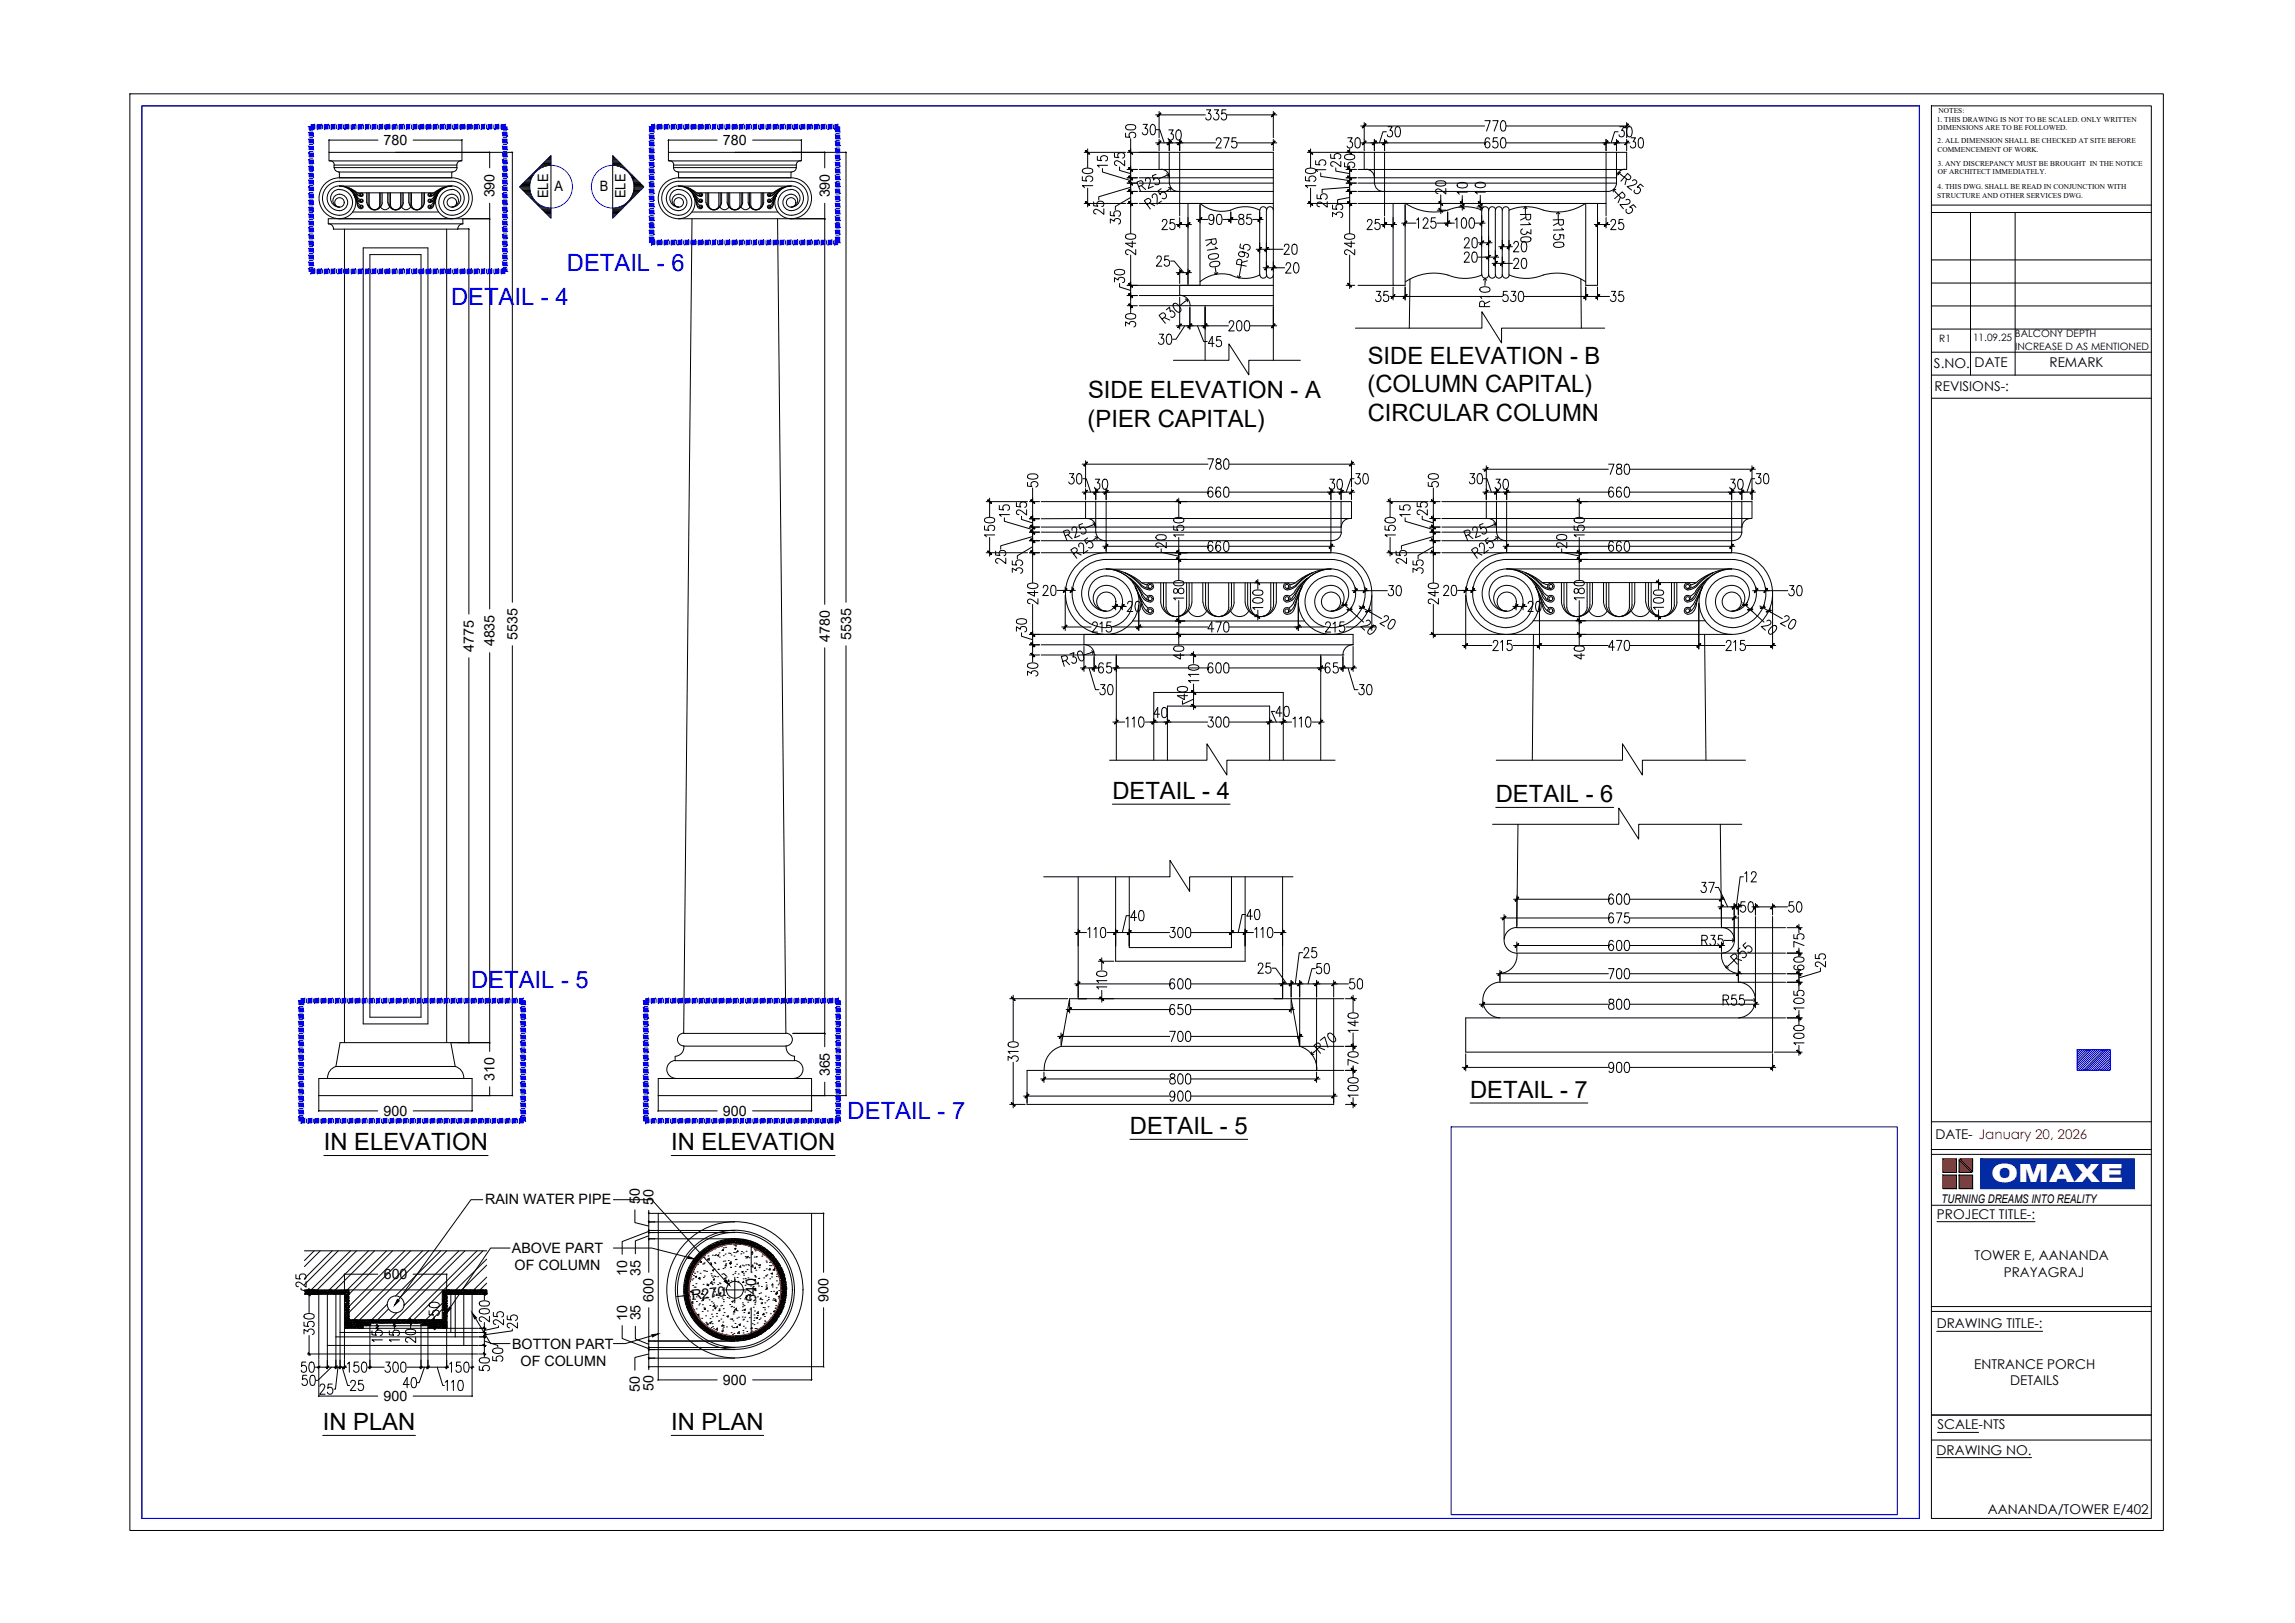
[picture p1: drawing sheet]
<svg xmlns="http://www.w3.org/2000/svg" width="420mm" height="297mm" viewBox="0 0 420 297" stroke-linecap="round" stroke-linejoin="round" font-family="sans-serif">
<defs><g id="words">
<g font-size="5.3">
<text x="219.4" y="23.3">335</text>
<text x="249.1" y="31.7" transform="rotate(-90 249.1 31.7)">50</text>
<text x="249.1" y="48" transform="rotate(-90 249.1 48)">240</text>
<text x="293.2" y="88.2">780</text>
<text x="219.8" y="102.3">660</text>
<text x="293.2" y="102.3">660</text>
<text x="200" y="124.5">65</text>
<text x="219.8" y="124.5">600</text>
<text x="241.3" y="124.5">65</text>
<text x="219.8" y="134.4">300</text>
<text x="293.2" y="166.9">600</text>
<text x="317.5" y="168.3">50</text>
<text x="293.2" y="175.3">600</text>
<text x="331.3" y="178.9" transform="rotate(-90 331.3 178.9)">60</text>
<text x="331.3" y="174.6" transform="rotate(-90 331.3 174.6)">75</text>
<text x="58.6" y="245.5" transform="rotate(-90 58.6 245.5)">350</text>
<text x="90.7" y="243.1" transform="rotate(-90 90.7 243.1)">200</text>
</g>
<g font-size="4.9">
<text x="221.5" y="28.2">275</text>
<text x="270.6" y="28.2">650</text>
<text x="270.6" y="25">770</text>
<text x="241.7" y="35.6" transform="rotate(-90 241.7 35.6)">150</text>
<text x="208.8" y="48" transform="rotate(-90 208.8 48)">240</text>
<text x="220.1" y="42.3">90</text>
<text x="225.4" y="42.3">85</text>
<text x="223.7" y="61.7">200</text>
<text x="219.8" y="87.1">780</text>
<text x="219.8" y="92.1">660</text>
<text x="293.2" y="92.1">660</text>
<text x="217.7" y="99.5" transform="rotate(-90 217.7 99.5)">150</text>
<text x="190.9" y="111.8" transform="rotate(-90 190.9 111.8)">240</text>
<text x="217.7" y="111.1" transform="rotate(-90 217.7 111.1)">180</text>
<text x="232.1" y="112.9" transform="rotate(-90 232.1 112.9)">100</text>
<text x="264.2" y="111.8" transform="rotate(-90 264.2 111.8)">240</text>
<text x="305.5" y="112.9" transform="rotate(-90 305.5 112.9)">100</text>
<text x="198.6" y="116.8">215</text>
<text x="219.8" y="116.8">470</text>
<text x="241.3" y="116.8">215</text>
<text x="272" y="120.3">215</text>
<text x="293.2" y="120.3">470</text>
<text x="314.7" y="120.3">215</text>
<text x="197.9" y="172.9">110</text>
<text x="213.1" y="172.9">300</text>
<text x="228.6" y="172.9">110</text>
<text x="293.2" y="170">675</text>
<text x="203.6" y="182.4" transform="rotate(-90 203.6 182.4)">110</text>
<text x="293.2" y="185.9">800</text>
<text x="293.2" y="180.3">700</text>
<text x="213.1" y="187">650</text>
<text x="213.1" y="191.9">700</text>
<text x="249.4" y="190.1" transform="rotate(-90 249.4 190.1)">140</text>
<text x="187.3" y="195.4" transform="rotate(-90 187.3 195.4)">310</text>
<text x="249.4" y="196.1" transform="rotate(-90 249.4 196.1)">70</text>
<text x="293.2" y="197.6">900</text>
<text x="213.1" y="199.7">800</text>
<text x="249.4" y="202.1" transform="rotate(-90 249.4 202.1)">100</text>
<text x="62.4" y="252.2">150</text>
<text x="69.1" y="252.2">300</text>
<text x="81.1" y="252.2">150</text>
</g>
<text font-size="4.6" fill="#fff" x="364.5" y="216.3">OMAXE</text>
<g font-size="4.4" fill="#0000f0">
<text x="103.8" y="49.6">DETAIL - 6</text>
<text x="82.6" y="55.8">DETAIL - 4</text>
<text x="86.3" y="180.9">DETAIL - 5</text>
<text x="155.2" y="204.9">DETAIL - 7</text>
</g>
<g font-size="4.4">
<text x="250.3" y="71.8">(COLUMN CAPITAL)</text>
<text x="250.4" y="66.6">SIDE ELEVATION - B</text>
<text x="199.2" y="72.9">SIDE ELEVATION - A</text>
<text x="250.4" y="77.1">CIRCULAR COLUMN</text>
<text x="199.1" y="78.2">(PIER CAPITAL)</text>
<text x="203.7" y="146.2">DETAIL - 4</text>
<text x="273.8" y="146.8">DETAIL - 6</text>
<text x="269.1" y="200.9">DETAIL - 7</text>
<text x="206.9" y="207.6">DETAIL - 5</text>
<text x="59.3" y="210.6">IN ELEVATION</text>
<text x="122.9" y="210.6">IN ELEVATION</text>
<text x="59.1" y="261.8">IN PLAN</text>
<text x="122.9" y="261.8">IN PLAN</text>
</g>
<g font-size="2.6">
<text x="70.2" y="26.5">780</text>
<text x="132.4" y="26.5">780</text>
<text x="101.5" y="35">A</text>
<text x="109.8" y="35">B</text>
<text x="90.5" y="36.1" transform="rotate(-90 90.5 36.1)">390</text>
<text x="100.4" y="36.3" transform="rotate(-90 100.4 36.3)">ELE</text>
<text x="114.5" y="36.3" transform="rotate(-90 114.5 36.3)">ELE</text>
<text x="151.9" y="36.1" transform="rotate(-90 151.9 36.1)">390</text>
<text x="86.8" y="119.2" transform="rotate(-90 86.8 119.2)">4775</text>
<text x="90.5" y="118.3" transform="rotate(-90 90.5 118.3)">4835</text>
<text x="94.7" y="117.1" transform="rotate(-90 94.7 117.1)">5535</text>
<text x="151.9" y="117.5" transform="rotate(-90 151.9 117.5)">4780</text>
<text x="155.8" y="117.1" transform="rotate(-90 155.8 117.1)">5535</text>
<text x="90.5" y="197.9" transform="rotate(-90 90.5 197.9)">310</text>
<text x="151.9" y="197" transform="rotate(-90 151.9 197)">365</text>
<text x="70.2" y="204.2">900</text>
<text x="132.4" y="204.2">900</text>
<text x="88.8" y="220.4">RAIN WATER PIPE</text>
<text x="117.2" y="220.4" transform="rotate(-90 117.2 220.4)">50</text>
<text x="119.7" y="220.5" transform="rotate(-90 119.7 220.5)">50</text>
<text x="93.7" y="229.3">ABOVE PART</text>
<text x="94.2" y="232.5">OF COLUMN</text>
<text x="114.8" y="233.5" transform="rotate(-90 114.8 233.5)">10</text>
<text x="117.2" y="233.5" transform="rotate(-90 117.2 233.5)">35</text>
<text x="70.3" y="234.1">600</text>
<text x="119.7" y="238.3" transform="rotate(-90 119.7 238.3)">600</text>
<text x="126.7" y="237.9" transform="rotate(-7 126.7 237.9)">R270</text>
<text x="138.5" y="238.3" transform="rotate(-90 138.5 238.3)">540</text>
<text x="151.7" y="238.3" transform="rotate(-90 151.7 238.3)">900</text>
<text x="114.8" y="241.8" transform="rotate(-90 114.8 241.8)">10</text>
<text x="117.2" y="241.7" transform="rotate(-90 117.2 241.7)">35</text>
<text x="93.8" y="246.8">BOTTON PART</text>
<text x="95.3" y="250">OF COLUMN</text>
<text x="70.2" y="256.4">900</text>
<text x="117.2" y="254.7" transform="rotate(-90 117.2 254.7)">50</text>
<text x="119.7" y="254.6" transform="rotate(-90 119.7 254.6)">50</text>
<text x="132.4" y="253.5">900</text>
</g>
<g font-size="2.5">
<text x="354.1" y="67.3">S.NO.</text>
<text x="354.2" y="71.6">REVISIONS-:</text>
<text x="361.5" y="67.3">DATE</text>
<text x="375.2" y="67.3">REMARK</text>
<text x="354.3" y="208.5">DATE- January 20, 2026</text>
<text x="354.6" y="223">PROJECT TITLE-:</text>
<text x="361.5" y="230.6">TOWER E, AANANDA</text>
<text x="366.9" y="233.6">PRAYAGRAJ</text>
<text x="354.6" y="243.1">DRAWING TITLE-:</text>
<text x="361.4" y="250.6">ENTRANCE PORCH</text>
<text x="368" y="253.6">DETAILS</text>
<text x="354.7" y="261.6">SCALE-NTS</text>
<text x="354.5" y="266.2">DRAWING NO.</text>
<text x="363.9" y="277">AANANDA/TOWER E/402</text>
</g>
<text font-size="2.2" x="355.5" y="220.1">TURNING DREAMS INTO REALITY</text>
<g font-size="1.9">
<text x="355" y="62.6">R1</text>
<text x="361.2" y="62.4">11.09.25</text>
<text x="368.9" y="61.8">BALCONY DEPTH</text>
<text x="368.9" y="64">INCREASE D AS MENTIONED</text>
</g>
<g font-size="1.4">
<text x="354.6" y="22.3">1. THIS DRAWING IS NOT TO BE SCALED. ONLY WRITTEN</text>
<text x="354.7" y="23.9">DIMENSIONS ARE TO BE FOLLOWED.</text>
<text x="354.9" y="20.7">NOTES:</text>
<text x="354.7" y="27.8">COMMENCEMENT OF WORK.</text>
<text x="354.7" y="26.2">2. ALL DIMENSION SHALL BE CHECKED AT SITE BEFORE</text>
<text x="354.7" y="34.7">4. THIS DWG. SHALL BE READ IN CONJUNCTION WITH</text>
<text x="354.8" y="31.9">OF ARCHITECT IMMEDIATELY.</text>
<text x="354.8" y="30.4">3. ANY DISCREPANCY MUST BE BROUGHT IN THE NOTICE</text>
<text x="354.7" y="36.2">STRUCTURE AND OTHER SERVICES DWG.</text>
</g>
</g></defs>
<!-- layer: 0 -->
<g fill="none" stroke="#000" stroke-width=".18">
<path d="M23.8 17.2h372.3v262.9h-372.3zM26 19.4h325.4v258.5h-325.4zM353.6 19.4h40.3v258.5h-40.3zM60.4 25.5l-.3 .2M69.2 25.6h-9v2.3M72.4 27.9h21.4v82.3M75.6 25.6h9v2.3M84.7 25.5l-.3 .2M89.5 39.9l.2 .3M89.5 27.8l.2 .2M89.6 27.9v2.8M89.6 37.2v74.2"/>
<path d="M93.7 27.8l.2 .2M122.5 25.5l-.3 .2M131.3 25.6h-8.9v2.3M134.5 27.9h20.4v82.3M137.8 25.6h8.9v2.3M146.8 25.5l-.2 .2M150.9 39.9l.2 .3M150.9 27.8l.2 .2M151 27.9v2.8M151 37.2v73.4M154.8 27.8l.2 .2M353.6 37.5h40.3"/>
<path d="M353.6 38.9h40.3M360.8 38.9v29.8M368.9 38.9v29.8M83.8 41.9h2v70.5M84.6 40h5M85.7 41.8l.3 .2M144.8 40h6.2M353.6 47.6h40.3M353.6 51.8h40.3M353.6 56h40.3M353.6 64.5h40.3M353.6 60.2h40.3"/>
<path d="M353.6 68.7h40.3M353.6 72.9h40.3M89.6 119.5v72.9M93.8 118.2v82.3h-7.4v2.8h-10.8M151 118.6v73M154.9 118.2v82.3h-6.3v2.8h-10.8M85.8 120.4v70.4M203.7 147.2h21.5M273.8 147.8h21.6M82.5 190.8h7.1M85.7 190.7l.3 .3M89.5 190.7l.2 .3"/>
<path d="M89.6 198.9v1.6M145.1 189.1h5.9M150.9 189l.2 .3M151 198.1v2.4M58.4 200.5v2.8h10.8M58.5 203.2l-.3 .2M59.3 211.5h30.1M86.6 203.2l-.3 .2M88.4 219.6h-2.2l-13.3 18.3M89.5 200.4l.2 .2M93.7 200.4l.2 .2M112.3 219.6h7l13.4 14.8"/>
<path d="M120.5 200.5v2.8h10.8M120.6 203.2l-.2 .2M122.9 211.5h30M148.7 203.2l-.3 .2M150.9 200.4l.2 .2M154.8 200.4l.2 .2M206.9 208.5h21.5M269.1 201.9h21.6M353.6 205.3h40.3M353.6 211.3h40.3M353.6 210.4h40.3M63.1 233.1l-.2 .2"/>
<path d="M69.2 233.2h-6.1v3.7M75.6 233.2h6.2v3.7M81.9 233.1l-.3 .2M93.4 228.4h-3.6l-7.4 10.9M112.3 228.4h7l6.7 1.7M116.2 221.4v2.4l2.6 .6M118.6 226.6l.3 .3M118.6 225.5l.3 .2M118.6 225.1l.3 .2M118.6 223.5l.3 .2M118.6 221.9l.3 .3M118.8 226.2l-2.5 .9v2.4"/>
<path d="M118.8 225.4l-4.9 1.8v2.4M118.8 222.1h1.7M118.8 226.7h1.1M118.8 221.5v11.4M118.8 239.3v11.4M118.8 225.6h1.1M118.8 225.2h1.1M118.8 223.6h1.1M125.5 236.5l.7 .6-.6 .6M126.2 237.1l-2.3 .2M132.2 236.1h4.7M134.5 227.7h3v5.2"/>
<path d="M134.5 233.8v4.6M137.4 227.6l.3 .2M137.5 239.3v5.2h-3M148.6 222.1h2.2v10.8M150.7 221.9l.2 .3M150.8 239.3v10.8h-2.2v2.4h-10.8M353.6 239.1h40.3M353.6 220.6h40.3M354.6 223.6h18M58.4 250.5v5h10.8M58.5 255.4l-.3 .2M86.4 250.5v5h-10.8"/>
<path d="M86.6 255.4l-.3 .2M87.1 241.3l2.7 4.6h3.6M113.9 242.6v2.4l4.9 1.8M116.3 242.7v2.4l2.5 .9M118.6 245.3l.3 .3M118.6 246.5l.3 .2M118.6 246.9l.3 .2M118.6 248.4l.3 .3M118.6 250l.3 .3M118.8 247.8l-2.6 .6v2.4M118.8 250.1h1.7v2.4h10.8M118.8 245.4h1.1"/>
<path d="M118.8 246.6h1.1M118.8 247h1.1M118.8 248.6h1.1M119.4 244.5l-4.9 1.4h-2.2M120.6 252.4l-.2 .3M137.4 244.4l.3 .2M148.7 252.4l-.3 .3M150.7 250l.2 .3M353.6 259h40.3M353.6 240h40.3M354.6 243.7h19.4M59.1 262.7h17"/>
<path d="M122.9 262.7h16.9M353.6 263.6h40.3M354.5 266.8h17.4M354.7 262.2h7.5"/>
<circle cx="72.4" cy="238.7" r="1.55"/>
</g>
<!-- layer: EL-Walls -->
<g fill="none" stroke="#000" stroke-width=".18">
<path d="M61.2 30.2v.5M61.2 30.2a.76 .76 0 0 0-1-.8v-1.5h24.4v1.5a.87 .87 0 0 0-1 1.3M61.2 30.7a.78 .78 0 0 0 .8 .7M62 31.5h.1v1h20.6v-1h.2M62.1 32.5h20.6a3.7 3.7 0 0 1 3.7 4.4 3.7 3.7 0 0 1-5 2.8 2.98 2.98 0 0 1-1.6-3.3 2.98 2.98 0 0 1 2.9-2.3M62.1 33.2h20.6a3.1 3.1 0 0 1 3.1 3.6 3.1 3.1 0 0 1-4.1 2.4 2.34 2.34 0 0 1-1.3-2.7 2.34 2.34 0 0 1 2.3-1.8M62.2 32.5a3.7 3.7 0 0 0-3.7 4.4 3.7 3.7 0 0 0 5 2.8 2.98 2.98 0 0 0 1.6-3.3 2.98 2.98 0 0 0-2.9-2.3M62.2 33.2a3.1 3.1 0 0 0-3.1 3.6 3.1 3.1 0 0 0 4.1 2.4 2.34 2.34 0 0 0 1.3-2.7 2.34 2.34 0 0 0-2.3-1.8M62.2 34a2.22 2.22 0 0 0-2.3 2.7 2.22 2.22 0 0 0 3.1 1.6 1.44 1.44 0 0 0 .3-2.3 1.44 1.44 0 0 0-2.3 .3 1.17 1.17 0 0 0 1.2 1.6 1.61 1.61 0 0 1-1.7-1.6 1.61 1.61 0 0 1 1.7-1.6M82.7 34a2.22 2.22 0 0 1 2.3 2.7 2.22 2.22 0 0 1-3.2 1.6 1.44 1.44 0 0 1-.2-2.3 1.44 1.44 0 0 1 2.3 .3 1.17 1.17 0 0 1-1.2 1.6 1.61 1.61 0 0 0 1.7-1.6 1.61 1.61 0 0 0-1.7-1.6M83.7 30.7a.78 .78 0 0 1-.8 .7M122.5 29.4h-.1v-1.5h24.3v1.5a.87 .87 0 0 0-.9 1.3 .78 .78 0 0 1-.8 .7"/>
<path d="M122.6 29.4a.78 .78 0 0 1 .7 .8M123.3 30.2a.93 .93 0 0 0 .8 1.2M124.1 31.5h.1v1h20.6v-1h.2M124.2 32.5h20.6a3.7 3.7 0 0 1 3.7 4.4 3.7 3.7 0 0 1-5 2.8 2.98 2.98 0 0 1-1.6-3.3 2.98 2.98 0 0 1 2.9-2.3M124.2 33.2h20.6a3.1 3.1 0 0 1 3.1 3.6 3.1 3.1 0 0 1-4.1 2.4 2.34 2.34 0 0 1-1.3-2.7 2.34 2.34 0 0 1 2.3-1.8M124.3 32.5a3.7 3.7 0 0 0-3.7 4.4 3.7 3.7 0 0 0 5 2.8 2.98 2.98 0 0 0 1.6-3.3 2.98 2.98 0 0 0-2.9-2.3M124.3 33.2a3.1 3.1 0 0 0-3.1 3.6 3.1 3.1 0 0 0 4.1 2.4 2.34 2.34 0 0 0 1.3-2.7 2.34 2.34 0 0 0-2.3-1.8M124.3 34a2.22 2.22 0 0 0-2.3 2.7 2.22 2.22 0 0 0 3.1 1.6 1.44 1.44 0 0 0 .3-2.3 1.44 1.44 0 0 0-2.3 .3 1.17 1.17 0 0 0 1.2 1.6 1.61 1.61 0 0 1-1.7-1.6 1.61 1.61 0 0 1 1.7-1.6M144.8 34a2.22 2.22 0 0 1 2.3 2.7 2.22 2.22 0 0 1-3.2 1.6 1.44 1.44 0 0 1-.2-2.3 1.44 1.44 0 0 1 2.3 .3 1.17 1.17 0 0 1-1.2 1.6 1.61 1.61 0 0 0 1.7-1.6 1.61 1.61 0 0 0-1.7-1.6M212.5 31h-.3v-3.1h20.9v38M212.6 31a1.54 1.54 0 0 1 1.5 1.5M214.1 32.5v1"/>
<path d="M214.1 33.5a1.54 1.54 0 0 0 1.6 1.5M215.6 35h.4v2.2h17.1M217.5 37.2h2.2v15h-2.2zM230.6 38.5v11.8M230.7 38.4a.61 .61 0 0 1 .6-.6 .61 .61 0 0 1 .6 .6M231.8 38.5v11.8M231.9 38.4a.61 .61 0 0 1 .6-.6 .61 .61 0 0 1 .6 .6M250 31h-.2v-3.1h48v3.1h-.3M250.1 31a1.55 1.55 0 0 1 1.5 1.5 2.06 2.06 0 0 0 1.1 2.5h.8v2.2h40.5v-2.2a1.6 1.6 0 0 0 1.9-1.5 2 2 0 0 1 1.1-2.4l.5-.1M255 37.2h2.2v15h-2.2zM257.3 37.2a9.3 9.3 0 0 0 8.5 1 8.2 8.2 0 0 1 5.5 .2 .61 .61 0 0 1 .6-.6 .61 .61 0 0 1 .6 .6v11.9a.61 .61 0 0 1-.6 .6 .61 .61 0 0 1-.6-.6M271.3 38.5v11.8"/>
<path d="M272.6 38.4a.61 .61 0 0 1 .6-.6 .61 .61 0 0 1 .6 .6 .61 .61 0 0 1 .6-.6 .61 .61 0 0 1 .6 .6v11.9a.61 .61 0 0 1-.6 .6 .61 .61 0 0 1-.6-.6 .61 .61 0 0 1-.6 .6 .61 .61 0 0 1-.6-.6M273.8 38.5v11.8M276.3 38.5v11.8M290.3 37.2h2.2v15h-2.2zM290.3 37.2a9.3 9.3 0 0 1-8.5 1 8.2 8.2 0 0 0-5.5 .2 .61 .61 0 0 0-.6-.6 .61 .61 0 0 0-.6 .6M60.1 40h24.6v1h-24.6zM60.1 41a.95 .95 0 0 1 1 .9M61 41.9h22.8M63.1 41.9v148.9M66.5 45.4h11.8v142h-11.8zM67.7 46.6h9.4v139.6h-9.4zM81.8 41.9v148.9"/>
<path d="M83.8 41.9h.1M84.8 41a.95 .95 0 0 0-1 .9M126.7 40l-1.5 149.1h18.7l-1.5-149.1M216 54a1.88 1.88 0 0 1 1.9 1.9M217.8 56h.1M217.8 56h15.3M220.6 56v9.9M230.6 50.3a5.9 5.9 0 0 1-5.3 0 6.2 6.2 0 0 0-5.6 1.3M230.7 50.3a.61 .61 0 0 0 .6 .6 .61 .61 0 0 0 .6-.6M231.9 50.3a.61 .61 0 0 0 .6 .6 .61 .61 0 0 0 .6-.6M233.1 52.2h-17.1v1.9h17.1M258.1 51l-.1 9.1"/>
<path d="M271.3 50.3a8.1 8.1 0 0 1-6.2 0 9.3 9.3 0 0 0-7.8 1.3M275.1 50.3a.61 .61 0 0 0 .6 .6 .61 .61 0 0 0 .6-.6M276.3 50.3a8.1 8.1 0 0 0 6.2 0 9.3 9.3 0 0 1 7.8 1.3M289.4 51l.1 9.1M200.6 96.4a1.59 1.59 0 0 0-1.9-1.5v-3.1h48.7v3.1a1.59 1.59 0 0 0-1.8 1.5M200.6 96.5v.9M200.6 97.4a1.54 1.54 0 0 0 1.6 1.5M202.2 99h.3v2.2h41.2v-2.2h.3M245.5 96.5v.9M245.6 97.4a1.54 1.54 0 0 1-1.6 1.5M274 96.5v.9M274 97.4a1.54 1.54 0 0 0 1.6 1.5"/>
<path d="M275.5 99h.3v2.2h41.2v-2.2h.3M318.9 96.5a1.95 1.95 0 0 1-1.1 2.3l-.5 .1M320.4 94.9h.3v-3.1h-48.6v3.1a1.59 1.59 0 0 1 1.9 1.5M320.5 94.9a1.54 1.54 0 0 0-1.6 1.5M198.4 116.1h49.3M198.4 118h49.3M198.5 118a1.88 1.88 0 0 1 1.8 1.9M202.5 113.1a4.6 4.6 0 0 1-4.4-5.5 4.6 4.6 0 0 1 6.3-3.2 6 6 0 0 1 3.8 7.8 6 6 0 0 1-7.8 3.6 7.5 7.5 0 0 1-5.3-8.3 7.5 7.5 0 0 1 7.4-6.3h41.2a7.4 7.4 0 0 1 7.4 8.4 7.4 7.4 0 0 1-9.3 6.2 6 6 0 0 1-3.9-7.4 6 6 0 0 1 7.4-4 4.5 4.5 0 0 1 2.8 5 4.5 4.5 0 0 1-4.4 3.7M202.5 114.9a6.2 6.2 0 0 1-6.2-6.3 6.2 6.2 0 0 1 6.2-6.2h41.2a6.2 6.2 0 0 1 6.2 6.2 6.2 6.2 0 0 1-6.2 6.3M202.5 111.9a3.3 3.3 0 0 1-3.2-3.7 3.3 3.3 0 0 1 4.1-2.7 4.7 4.7 0 0 1 3.9 5 4.7 4.7 0 0 1-4.8 4.3M202.5 111.8a2.39 2.39 0 0 1-2.3-3 2.39 2.39 0 0 1 3.6-1.4 2.98 2.98 0 0 1 1.6 3.4 2.98 2.98 0 0 1-2.9 2.3M204.4 119.9v19.2"/>
<path d="M241.8 119.9v19.2M243.7 111.9a3.3 3.3 0 0 0 3.2-3.7 3.3 3.3 0 0 0-4.1-2.7 4.7 4.7 0 0 0-3.9 5 4.7 4.7 0 0 0 4.8 4.3M243.7 111.8a2.39 2.39 0 0 0 2.3-3 2.39 2.39 0 0 0-3.6-1.4 2.98 2.98 0 0 0-1.6 3.4 2.98 2.98 0 0 0 2.9 2.3M247.7 118a1.88 1.88 0 0 0-1.8 1.9h-45.6M275.9 113.1a4.6 4.6 0 0 1-4.4-5.5 4.6 4.6 0 0 1 6.2-3.2 6 6 0 0 1 3.8 7.8 6 6 0 0 1-7.8 3.6 7.5 7.5 0 0 1-5.2-8.3 7.5 7.5 0 0 1 7.4-6.3h41.1a7.4 7.4 0 0 1 7.5 8.4 7.4 7.4 0 0 1-9.4 6.2 6 6 0 0 1-3.8-7.4 6 6 0 0 1 7.3-4 4.5 4.5 0 0 1 2.9 5 4.5 4.5 0 0 1-4.5 3.7M275.9 114.9a6.2 6.2 0 0 1-6.3-6.3 6.2 6.2 0 0 1 6.3-6.2h41.1a6.2 6.2 0 0 1 6.3 6.2 6.2 6.2 0 0 1-6.3 6.3M275.9 111.9a3.3 3.3 0 0 1-3.3-3.7 3.3 3.3 0 0 1 4.1-2.7 4.7 4.7 0 0 1 3.9 5 4.7 4.7 0 0 1-4.7 4.3M275.9 111.8a2.39 2.39 0 0 1-2.3-3 2.39 2.39 0 0 1 3.6-1.4 2.98 2.98 0 0 1 1.6 3.4 2.98 2.98 0 0 1-2.9 2.3M280.7 116.1l-.2 23M312.1 116.1l.2 23M317 111.9a3.3 3.3 0 0 0 3.3-3.7 3.3 3.3 0 0 0-4.1-2.7 4.7 4.7 0 0 0-3.9 5 4.7 4.7 0 0 0 4.7 4.3M317 111.8a2.39 2.39 0 0 0 2.3-3 2.39 2.39 0 0 0-3.6-1.4 2.98 2.98 0 0 0-1.6 3.4 2.98 2.98 0 0 0 2.9 2.3"/>
<path d="M211.2 139.1v-12.4h23.7v12.4M213.7 139.1v-9.9h18.7v9.9M277.9 150.9l-.2 18.9h37.5l-.3-18.9M274.6 179.7a3.3 3.3 0 0 0-3.1 3.3 3.3 3.3 0 0 0 3.1 3.3M274.6 178.2v1.6h43.6v-1.6M277.7 174.4h37.5M277.7 169.7a2.35 2.35 0 0 0-2.3 2.4 2.35 2.35 0 0 0 2.3 2.3 3.3 3.3 0 0 1-3.1 3.8M315.2 169.7a2.35 2.35 0 0 1 2.3 2.4 2.35 2.35 0 0 1-2.3 2.3M315.2 174.4a3.3 3.3 0 0 0 3.1 3.8M318.3 179.7a3.3 3.3 0 0 1 3.1 3.3 3.3 3.3 0 0 1-3.1 3.3M58.4 197.4h28v3.1h-28zM61.5 195.2h21.8"/>
<path d="M61.5 195.2l.8-4.4h20.2l.8 4.4M61.5 195.2a2.14 2.14 0 0 0-1.5 2.1M83.4 195.2a2.14 2.14 0 0 1 1.5 2.1M120.5 197.4h28.1v3.1h-28.1zM123.6 194.1h21.8M123.6 194.1a1.63 1.63 0 0 0-1.5 1.6 1.63 1.63 0 0 0 1.5 1.6M125.2 189.1a1.16 1.16 0 0 0-1.2 1.2 1.16 1.16 0 0 0 1.2 1.1M143.9 191.5l-18.7-.1a1.67 1.67 0 0 1-1.6 1.9v.8M143.9 189.1a1.16 1.16 0 0 1 1.2 1.2 1.16 1.16 0 0 1-1.2 1.1M143.9 191.4a1.67 1.67 0 0 0 1.6 1.9M145.4 193.3v.8M145.5 194.1a1.63 1.63 0 0 1 1.5 1.6 1.63 1.63 0 0 1-1.5 1.6"/>
<path d="M194.3 191.5a4.3 4.3 0 0 0-3.1 4.4M238 191.5a4.3 4.3 0 0 1 3.1 4.4M268.3 186.3h56.2v6.3h-56.2z"/>
<circle cx="62.2" cy="37" r=".87"/>
<circle cx="82.7" cy="37" r=".87"/>
<circle cx="124.3" cy="37" r=".87"/>
<circle cx="144.8" cy="37" r=".87"/>
<circle cx="202.5" cy="110.1" r="1.76"/>
<circle cx="243.7" cy="110.1" r="1.76"/>
<circle cx="275.9" cy="110.1" r="1.76"/>
<circle cx="317" cy="110.1" r="1.76"/>
</g>
<!-- layer: 0 -->
<path d="M72.8 237.8l.3 .3-.9 .8zM82.3 239.2l.3 .2-.8 .9zM126 229.9l1.1 .5-1.2-.1zM132.6 234.5l.3-.2 .6 .9zM119.3 244.3l1.2-.2-1 .6z" fill="#000" stroke="#000" stroke-width=".18"/>
<!-- layer: COL hatch -->
<g fill="none" stroke="#000" stroke-width=".18">
<path d="M57.5 228.9l-1.8 1.8M58.6 228.9l-2.9 2.9M60.8 228.9l-5.1 5.1M61.9 228.9l-6.2 6.2M64.2 228.9l-7.2 7.2M65.3 228.9l-7.2 7.2M67.5 228.9l-7.2 7.2M68.6 228.9l-7.2 7.2M70.8 228.9l-7.2 7.2M70.9 238.7l-2.8 2.8M71.1 239.6l-1.9 1.9M71.9 228.9l-8.1 8.1"/>
<path d="M74.1 228.9l-10.3 10.3M75.2 228.9l-11.4 11.4M77.4 228.9l-12.6 12.6M78.5 228.9l-12.6 12.6M80.7 228.9l-8.3 8.3M81 238.5l-3 3M81 236.3l-5.2 5.2M81 239.6l-1.9 1.9M81.8 228.9l-8.5 8.5M84 228.9l-10.1 10.1M85.1 228.9l-12.6 12.6M87.3 228.9l-12.6 12.6"/>
<path d="M88.4 228.9l-7.2 7.2M89.1 230.4l-5.7 5.7M89.1 233.8l-2.4 2.3M89.1 231.5l-4.6 4.6M89.1 234.9l-1.2 1.2M126.4 234.1v.2h-.1M126.4 236.4l.2-.1v.2zM126.6 234.3h.1M126.7 239h.1M126.7 236.8h.1M126.7 237.8h.1M126.8 236.5h.1"/>
<path d="M126.8 235.3h.1M126.8 238.2l.1 .3h-.4M126.9 234h.1M126.9 238.2l-.3 .3M126.9 232.8h.1M126.9 233.5h.1M127.1 235.6h.1M127.2 237.8h.1M127.2 233h.1M127.3 235.6h.1M127.3 233.7l.2-.1v.2zM127.4 234.9h.1"/>
<path d="M127.5 237.3h.1M127.5 239.6h.1M127.5 238.2h.1M127.6 232.8h.1M127.7 231.4h.1M127.9 238.8h.1M128 238.6h.1M128 233.9h.1M128 233.8l.1 .2h-.2zM128.1 234.1h.1M128.2 233h.1M128.2 231l.2-.1v.2z"/>
<path d="M128.4 238.1h.1M128.5 236.7h.1M128.6 238.8h.1M128.6 236.6v.2h-.2zM128.6 237.9l.2-.1v.2zM128.6 237.6h.1M128.6 231.3h.1M128.7 236.3h.1M128.7 236.9h.1M128.7 235.1h.1M128.8 233.8h.1M128.8 232.6h.1"/>
<path d="M128.8 231.3h.1M128.8 239.4h.1M128.9 230.1h.1M128.9 231.1h.1M128.9 233.5h.1M129.1 232.6h.1M129.1 239.4v.3l-.2-.1zM129.3 237.4h.1M129.4 232.7h.1M129.4 235h.1M129.4 236.6h.1M129.4 235.2h.1"/>
<path d="M129.5 237.4h.1M129.5 239.9h.1M129.5 235.2h.1M129.5 230.4h.1M129.5 235.2l.3-.1-.1 .2zM129.5 230.6h.4l-.1-.3-.2 .3M129.6 229.9h.1M129.8 237.9h.1M129.9 238.9h.1M130 231.1h.1M130 234.9l.3-.3 .1 .3zM130.2 233.1h.1"/>
<path d="M130.2 238.2h.1M130.2 233.5h.1M130.2 231.2l.1 .3-.3-.1zM130.4 235.1h.1M130.4 229.7h.1M130.4 232.5l.3-.1-.1 .2zM130.5 233.8h.1M130.5 239.8h.1M130.5 238.5h.1M130.6 237.3h.1M130.6 236h.1M130.7 234.8h.1"/>
<path d="M130.7 237h.1M130.7 233.5h.1M130.8 232.3h.1M130.8 234v.3h-.2zM130.8 231h.1M130.8 229.8h.1M130.8 236.4h.1M130.8 238.8l-.3 .3M130.8 238.8l.1 .4-.4-.1M130.8 239.4l.3-.1-.1 .3zM130.9 228.5h.1M130.9 231.2h.1"/>
<path d="M130.9 233.6h.1M131 229.6h.1M131.2 239h.1M131.3 236.8v.3h-.2zM131.3 229.8l.3-.2-.1 .3zM131.4 235.1h.1M131.4 233.7h.1M131.4 232.3h.1M131.5 237.5h.1M131.5 237.1h.1M131.5 232.3h.1M131.6 229.3h.1"/>
<path d="M131.6 239.6h.1M131.7 234.8h.1M131.7 230.1h.1M131.7 236.7l.3-.1-.1 .2zM131.8 239.7v.2h-.2zM131.8 234.9h.1M131.9 239h.1M132 228.2h.1M132.2 233.2h.1M132.2 238.9h.1M132.2 237.6h.1M132.2 228.8l.2-.2v.3z"/>
<path d="M132.4 232.2h.1M132.4 229.8h.1M132.4 230.8h.1M132.4 239.5h.1M132.4 237.9h.1M132.4 233.1h.1M132.4 228.4h.1M132.4 238.2h.1M132.5 237h.1M132.5 235.7h.1M132.6 234.5h.1M132.6 233.2h.1"/>
<path d="M132.7 232h.1M132.7 237.1h.1M132.7 234l.2-.1-.1 .2zM132.7 230.8h.1M132.7 229.5h.1M132.8 233.5h.1M132.8 228.3h.1M132.9 231.3h.1M132.9 231.5l.1 .2h-.3zM133 233.7h.1M133.1 237.5h.1M133.3 230.7h.1"/>
<path d="M133.4 229.3h.1M133.4 234.3l.1 .2h-.2zM133.5 237.6h.1M133.5 231.3l.3-.1v.2zM133.6 238.7h.1M133.6 229.4h.1M133.7 231.9h.1M133.8 232h.1M133.8 229.7h.1M133.8 239.2h.1M133.8 234.4h.1M133.8 230.9l-.3 .3 .4 .1-.1-.4"/>
<path d="M133.9 239.1h.1M134 238.2l.2-.1-.1 .2zM134.1 233.3h.1M134.3 229.2h.1M134.3 239.3h.1M134.4 238h.1M134.4 229.9h.1M134.4 227.9h.1M134.5 234.3h.1M134.5 228.5h.2l-.1 .2zM134.5 233h.1M134.5 239.7l.3-.3 .1 .4z"/>
<path d="M134.6 231.8h.1M134.6 230.5h.1M134.6 228h.1M134.6 232.7h.1M134.6 229.3h.1M134.7 228h.1M134.8 230.5h.1M134.9 231.4h.1M134.9 233.8h.1M134.9 239.9h.1M135.1 228.9v.2h-.2zM135.1 234.5h.1"/>
<path d="M135.2 233.2h.1M135.3 227.7h.1M135.5 237.7h.1M135.6 231.7v.2h-.2zM135.6 229.5h.1M135.7 229.1h.1M135.8 232.8l.2-.1v.2zM135.9 231.5h.1M135.9 239.8h.1M135.9 239.2h.1M135.9 238.4h.1M135.9 234.7l.2-.2 .1 .2z"/>
<path d="M136 238.8h.1M136 229.3h.1M136 234h.1M136.1 233h.1M136.1 233.4h.1M136.1 231.7h.1M136.2 239h.1M136.2 239.7l.3-.1-.1 .2zM136.3 237.7h.1M136.3 236.5h.1M136.4 235.2h.1M136.4 230h.1"/>
<path d="M136.4 234h.1M136.5 232.7h.1M136.5 231.5h.1M136.5 234.3h.1M136.6 230.2h.1M136.6 229h.1M136.6 237.3l.1 .3-.2-.1zM136.7 237.3h.1M136.7 230.1l.3-.2-.1 .3zM136.8 232.4h.1M136.8 237.1h.1M136.9 231.5h.1"/>
<path d="M136.9 238.3h.1M136.9 233.9h.1M136.9 237h.1M137.1 231.5h.1M137.1 237l.3-.1-.1 .2zM137.1 230.2h.1M137.3 239.6h.1M137.4 235.4h.1M137.4 237.8h.1M137.5 232.8h.1M137.5 231.8l.3-.3 .1 .4zM137.6 229.3l.2-.2v.2z"/>
<path d="M137.6 229.6h.1M137.9 236.8h.1M137.9 239.3h.1M137.9 235.5h.1M138 236.1l.3-.3 .1 .3zM138 234.3l.3-.1-.1 .2zM138.1 231.2h.1M138.1 230.1h.1M138.1 235.9h.1M138.1 228.7h.1M138.1 239.9h.1M138.2 233.5h.1"/>
<path d="M138.2 238.7h.1M138.2 233.7h.1M138.2 237.5h.1M138.2 238.4h.1M138.2 228.9h.1M138.2 236.2h.1M138.3 238.1h.1M138.3 235h.1M138.3 231.9v.2h-.2zM138.3 233.7h.1M138.4 232.5h.1M138.4 230.1h.1"/>
<path d="M138.4 231.2h.1M138.5 230h.1M138.5 228.8h.1M138.5 231.4h.1M138.7 237.3h.1M138.8 234.7v.3l-.2-.1zM138.8 235.4h.1M138.9 231.5h.1M138.9 234h.1M138.9 231.5h.3l-.1 .2zM139 232h.1M139 236.8h.1"/>
<path d="M139.3 236.6h.1M139.3 237.6v.2h-.2zM139.3 238.5l.3-.1-.1 .2zM139.4 235.4h.1M139.5 237.9h.1M139.5 229.9h.1M139.6 229.6h.1M139.7 239.3h.1M139.8 233.9h.1M139.9 232.5h.1M139.9 239.3h.1M140 239.7h.1"/>
<path d="M140 238.4h.1M140.1 237.2h.1M140.2 233.5h.1M140.2 236h.1M140.2 234.7h.1M140.2 230.8h.1M140.2 235.5h.1M140.3 235.2h.1M140.3 232.2h.1M140.3 235.8l.2-.1-.1 .2zM140.3 231h.1M140.4 233.3h.1"/>
<path d="M140.4 230.2h.1M140.4 238.1h.1M140.6 239.2h.1M140.7 237.4h.1M140.7 237.8h.1M140.8 232.4h.1M140.9 231.6h.1M140.9 231h.1M140.9 234h.1M141 232.1v.3h-.2zM141.1 236.4h.1M141.2 231.6h.1"/>
<path d="M141.2 233.1l.2-.1v.2zM141.3 233.7h.1M141.4 235.5h.1M141.5 237.9h.1M141.5 235v.2h-.2zM141.6 237.7h.1M141.6 236.3h.1M141.8 238l.2-.2 .1 .2zM141.8 232.1v.4l-.3-.1M141.8 232.1l-.3 .3M141.9 239.4h.1M142 238.2h.1"/>
<path d="M142 239h.1M142 236.9h.1M142.1 235.7h.1M142.1 233.6h.1M142.1 234.4h.1M142.2 233.2h.1M142.3 236.4l.1 .4-.4-.1zM142.4 235.1h.1M142.5 237.3l.3-.1-.1 .2zM142.6 236.2h.1M142.6 237.7h.1M142.6 234.9h.1"/>
<path d="M142.6 237.5h.1M72.6 240.3l-1.2 1.2M127.3 240.3h.1M127.7 240.6l.3-.1-.1 .2zM127.9 240.9h.1M128 241.2h.1M128.5 241.3h.1M128.6 240h.1M129.2 240.8h.1M129.2 242h.1M129.3 242.2h.1M129.6 242.3l.1 .2h-.3z"/>
<path d="M129.9 242.1l.3-.1-.1 .3zM130 241.3h.1M130.2 241.9h.1M130.2 243h.1M130.2 240.5h.1M130.4 242.3h.1M130.4 241h.1M130.5 242.8h.1M130.6 243.2h.1M131.2 240.9h.1M131.2 240.4h.1M131.3 243.1v.3h-.3l.3-.3"/>
<path d="M131.5 241.8h.1M131.6 241.7h.1M132 241.4h.1M132.1 242.7l.2-.2 .1 .2zM132.2 243.6l.2-.1-.1 .2zM132.3 243.2h.1M132.3 242h.1M132.4 240.7h.1M132.4 242.6h.1M132.4 242.9h.1M132.6 240.2h.1M132.9 244.2h.1"/>
<path d="M133 242.9h.1M133.1 240.9l.2-.1v.2zM133.2 241h.1M133.7 241.4h.1M133.8 243.9h.1M133.9 242.7h.1M134 241.5h.1M134 241.4h.1M134.1 244.2h.1M134.1 243h.1M134.2 241.8h.1M134.2 240.5h.1"/>
<path d="M134.3 240.1l.2-.2v.2zM134.4 244h.1M134.4 243h.1M134.6 242.2h.1M134.9 241.2h.1M135 242.7v.2h-.2zM135 244l.3-.3 .1 .3zM135.2 241.1h.1M135.3 242.4l.2-.1v.3zM135.3 242.6h.1M135.9 241h.1M136 241.6h.1"/>
<path d="M136 243.5h.1M136 244h.1M136.1 242.7h.1M136.1 241.5h.1M136.2 240.2h.1M136.3 241.1h.1M136.4 243.1h.1M136.7 243.7h.1M136.8 241.8h.1M137.1 240.1l.1 .3h-.2zM137.2 241.2h.1M137.7 243.6h.1"/>
<path d="M137.7 242.9v.3l-.2-.1zM137.7 242.3h.1M137.8 243.9l-.2 .1M138 241.7h.1M138 243.7h.1M138 242.4h.1M138 240.7h.1M138.1 241.2h.1M138.2 243.1h.1M138.5 243.1h.1M138.5 241.2l.2-.1-.1 .2zM138.5 240.4l.3-.3v.3z"/>
<path d="M138.6 242.1h.1M138.7 240.8h.1M139 241.5h.1M139.2 241.2h.1M139.6 240.7h.1M139.6 240.6l.3-.2v.2zM139.9 242.2h.1M139.9 240.9h.1M140 241.8h.1M140.1 241.9h.1M140.2 240.3h.1M141 240.4h.1"/>
<path d="M141.1 241.1h.1M141.6 240l.2-.1v.2z"/>
</g>
<!-- layer: Stone -->
<g fill="none" stroke="#000" stroke-width=".18">
<path d="M55.7 236.3h.1M55.7 236.8h.1M55.8 236.2h.1M55.8 236.5h.1M55.8 236.8h.1M55.8 236.7h.1M55.9 236.3h.1M55.9 236.2h.1M55.9 236.4h.1M55.9 236.7h.1M55.9 236.5h.1M56 236.6h.1"/>
<path d="M56 236.1h.1M56 236.4h.1M56 236.7h.1M56 236.5h.1M56.1 236.3h.1M56.2 236.2h.1M56.2 236.1h.1M56.2 236.8h.1M56.2 236.7h.1M56.2 236.5h.1M56.3 236.2h.1M56.3 236.7h.1"/>
<path d="M56.3 236.3h.1M56.3 236.8h.1M56.4 236.3h.1M56.4 236.1h.1M56.4 236.5h.1M56.5 236.4h.1M56.5 236.7h.1M56.5 236.6h.1M56.5 236.2h.1M56.6 236.2h.1M56.6 236.3h.1M56.6 236.5h.1"/>
<path d="M56.7 236.8h.1M56.7 236.6h.1M56.7 236.2h.1M56.8 236.2h.1M56.8 236.1h.1M56.8 236.4h.1M56.8 236.7h.1M56.8 236.6h.1M56.9 236.5h.1M56.9 236.2h.1M57 236.6h.1M57 236.3h.1"/>
<path d="M57 236.8h.1M57 236.2h.1M57.1 236.2h.1M57.1 236.5h.1M57.1 236.8h.1M57.1 236.3h.1M57.1 236.1h.1M57.1 236.4h.1M57.2 236.8h.1M57.3 236.4h.1M57.3 236.7h.1M57.3 236.5h.1"/>
<path d="M57.3 236.2h.1M57.3 236.6h.1M57.3 236.1h.1M57.4 236.5h.1M57.4 236.2h.1M57.4 236.1h.1M57.4 236.6h.1M57.4 236.7h.1M57.5 236.5h.1M57.5 236.8h.1M57.6 236.5h.1M57.6 236.3h.1"/>
<path d="M57.7 236.4h.1M57.7 236.7h.1M57.7 236.5h.1M57.7 236.8h.1M57.7 236.2h.1M57.8 236.5h.1M57.8 236.2h.1M57.9 236.2h.1M57.9 236.8h.1M57.9 236.5h.1M57.9 236.6h.1M58 236.4h.1"/>
<path d="M58 236.3h.1M58.1 236.4h.1M58.1 236.7h.1M58.1 236.8h.1M58.1 236.2h.1M58.2 236.8h.1M58.2 236.2h.1M58.2 236.3h.1M58.3 236.2h.1M58.3 236.5h.1M58.3 236.8h.1M58.3 236.4h.1"/>
<path d="M58.4 236.5h.1M58.4 236.4h.1M58.4 236.6h.1M58.5 236.4h.1M58.5 236.7h.1M58.5 236.8h.1M58.5 236.3h.1M58.5 236.6h.1M58.6 236.8h.1M58.7 236.2h.1M58.7 236.8h.1M58.7 236.5h.1"/>
<path d="M58.7 236.3h.1M58.8 236.2h.1M58.8 236.3h.1M58.8 236.5h.1M58.9 236.3h.1M58.9 236.7h.1M58.9 236.6h.1M59 236.3h.1M59 236.7h.1M59 236.5h.1M59.1 236.2h.1M59.1 236.7h.1"/>
<path d="M59.1 236.5h.1M59.1 236.8h.1M59.2 236.3h.1M59.2 236.6h.1M59.2 236.2h.1M59.3 236.2h.1M59.3 236.4h.1M59.3 236.7h.1M59.3 236.5h.1M59.3 236.8h.1M59.4 236.2h.1M59.4 236.7h.1"/>
<path d="M59.4 236.6h.1M59.5 236.3h.1M59.5 236.2h.1M59.5 236.5h.1M59.5 236.8h.1M59.5 236.6h.1M59.6 236.2h.1M59.6 236.7h.1M59.6 236.5h.1M59.7 236.2h.1M59.7 236.5h.1M59.7 236.3h.1"/>
<path d="M59.7 236.6h.1M59.8 236.2h.1M59.8 236.6h.1M59.8 236.5h.1M59.9 236.2h.1M59.9 236.6h.1M59.9 236.5h.1M59.9 236.8h.1M60 236.3h.1M60 236.2h.1M60 236.8h.1M60.1 236.2h.1"/>
<path d="M60.1 236.7h.1M60.1 236.3h.1M60.1 236.6h.1M60.1 236.5h.1M60.1 236.4h.1M60.2 236.2h.1M60.2 236.1h.1M60.2 236.5h.1M60.3 236.5h.1M60.3 236.2h.1M60.4 236.5h.1M60.4 236.8h.1"/>
<path d="M60.4 236.6h.1M60.4 236.1h.1M60.4 236.7h.1M60.5 236.3h.1M60.5 236.6h.1M60.5 236.1h.1M60.6 236.5h.1M60.6 236.2h.1M60.6 236.7h.1M60.6 236.8h.1M60.7 236.2h.1M60.7 236.5h.1"/>
<path d="M60.7 236.8h.1M60.7 236.3h.1M60.8 236.5h.1M60.9 236.6h.1M60.9 236.5h.1M60.9 236.3h.1M60.9 236.8h.1M61 236.5h.1M61.1 236.4h.1M61.1 236.7h.1M61.1 236.6h.1M61.1 236.2h.1"/>
<path d="M61.2 236.5h.1M61.2 236.8h.1M61.2 236.4h.1M61.2 236.2h.1M61.3 236.8h.1M61.3 236.6h.1M61.4 236.3h.1M61.4 236.6h.1M61.4 236.4h.1M61.5 236.3h.1M61.5 236.4h.1M61.5 236.2h.1"/>
<path d="M61.5 236.5h.1M61.6 236.5h.1M61.6 236.8h.1M61.6 236.7h.1M61.6 236.4h.1M61.6 236.2h.1M61.7 236.6h.1M61.7 236.2h.1M61.7 236.7h.1M61.8 236.3h.1M61.8 236.6h.1M61.8 236.8h.1"/>
<path d="M61.8 236.5h.1M61.8 236.2h.1M61.9 236.2h.1M61.9 236.3h.1M62 236.2h.1M62 236.5h.1M62 236.8h.1M62 236.7h.1M62 236.4h.1M62 236.3h.1M62.1 236.2h.1M62.2 236.3h.1"/>
<path d="M62.2 236.6h.1M62.2 236.7h.1M62.2 236.2h.1M62.2 236.5h.1M62.3 236.3h.1M62.3 236.6h.1M62.3 236.7h.1M62.3 236.2h.1M62.3 236.1h.1M62.4 236.5h.1M62.4 236.8h.1M62.4 236.7h.1"/>
<path d="M62.4 236.3h.1M62.5 236.2h.1M62.5 236.6h.1M62.5 236.8h.1M62.6 236.7h.1M62.6 236.3h.1M62.6 236.6h.1M62.6 236.2h.1M62.6 236.4h.1M62.7 236.2h.1M62.7 236.5h.1M62.8 236.2h.1"/>
<path d="M62.8 236.6h.1M62.8 236.5h.1M62.8 236.8h.1M62.9 236.2h.1M62.9 236.6h.1M62.9 236.3h.1M62.9 236.1h.1M62.9 236.7h.1M63 236.3h.1M63 236.6h.1M63 236.7h.1M63.1 238.7h.1"/>
<path d="M63.1 239h.1M63.1 239.3h.1M63.1 238.2h.1M63.1 239.4h.1M63.1 236.2h.1M63.1 238.9h.1M63.1 239.8h.1M63.1 239.6h.1M63.1 239.9h.1M63.1 237.4h.1M63.1 238.6h.1M63.1 237.7h.1"/>
<path d="M63.1 236.8h.1M63.1 237.1h.1M63.1 238h.1M63.1 238.5h.1M63.1 239.1h.1M63.1 239.7h.1M63.2 236.1h.1M63.2 236.4h.1M63.2 236.8h.1M63.2 236.2h.1M63.2 237h.1M63.2 237.3h.1"/>
<path d="M63.2 238.2h.1M63.2 238.6h.1M63.2 239.4h.1M63.2 239.8h.1M63.2 236.5h.1M63.2 239.3h.1M63.2 239.7h.1M63.2 237.1h.1M63.2 237.6h.1M63.2 237.9h.1M63.2 237.8h.1M63.2 238.1h.1"/>
<path d="M63.3 238.2h.1M63.3 238.5h.1M63.3 238.8h.1M63.3 239.1h.1M63.3 239h.1M63.3 236.6h.1M63.3 237.5h.1M63.3 236.4h.1M63.3 237h.1M63.3 239.4h.1M63.3 239.8h.1M63.3 236.1h.1"/>
<path d="M63.3 236.5h.1M63.3 237.3h.1M63.3 237.7h.1M63.3 238.6h.1M63.3 236.9h.1M63.3 239.7h.1M63.3 238.7h.1M63.3 239.3h.1M63.4 239h.1M63.4 238.5h.1M63.4 236.3h.1M63.4 236.6h.1"/>
<path d="M63.4 236.9h.1M63.4 238.2h.1M63.4 239.3h.1M63.4 237.9h.1M63.4 239.5h.1M63.4 236.5h.1M63.4 237.2h.1M63.4 237.5h.1M63.4 237.8h.1M63.4 238.1h.1M63.4 237.7h.1M63.4 237.3h.1"/>
<path d="M63.4 237.1h.1M63.4 238.3h.1M63.4 238.8h.1M63.5 238.4h.1M63.5 238.7h.1M63.5 239h.1M63.5 239.3h.1M63.5 238.2h.1M63.5 238.9h.1M63.5 239.4h.1M63.5 240h.1M63.5 239.6h.1"/>
<path d="M63.5 239.9h.1M63.5 236.1h.1M63.5 237.3h.1M63.5 238.5h.1M63.5 239.7h.1M63.5 236.7h.1M63.5 238.3h.1M63.5 239.8h.1M63.6 236.1h.1M63.6 236.9h.1M63.6 236.2h.1M63.6 237.7h.1"/>
<path d="M63.6 236.7h.1M63.6 237.3h.1M63.6 236.5h.1M63.6 236.8h.1M63.6 237.1h.1M63.6 238.1h.1M63.6 238.5h.1M63.6 239.3h.1M63.6 239.7h.1M63.6 237.8h.1M63.6 238.4h.1M63.6 239h.1"/>
<path d="M63.6 239.6h.1M63.7 237.6h.1M63.7 237.9h.1M63.7 238.2h.1M63.7 238.5h.1M63.7 236.5h.1M63.7 237.7h.1M63.7 238.7h.1M63.7 239.3h.1M63.7 239.6h.1M63.7 238.8h.1M63.7 239.1h.1"/>
<path d="M63.7 239.5h.1M63.7 239.8h.1M63.7 238.9h.1M63.7 238.1h.1M63.7 237.3h.1M63.7 239.7h.1M63.7 236.6h.1M63.7 237.5h.1M63.7 236.2h.1M63.7 236.8h.1M63.7 237.4h.1M63.7 238h.1"/>
<path d="M63.8 238.9h.1M63.8 238.2h.1M63.8 239.1h.1M63.8 239.7h.1M63.8 238h.1M63.8 238.5h.1M63.8 239.2h.1M63.8 236.3h.1M63.8 236.6h.1M63.8 236.9h.1M63.8 238.1h.1M63.8 239.3h.1"/>
<path d="M81 237.9h.1M81 236.3h.1M81 236.6h.1M81 239h.1M81 239.8h.1M81 236.7h.1M81 237.3h.1M81 238.2h.1M81 238.9h.1M81 236.2h.1M81 236.8h.1M81 237.4h.1"/>
<path d="M81.1 236.9h.1M81.1 237.2h.1M81.1 237.5h.1M81.1 237.8h.1M81.1 237.1h.1M81.1 238.2h.1M81.1 239.5h.1M81.1 236.1h.1M81.1 237.7h.1M81.1 236.8h.1M81.1 237.9h.1M81.1 238h.1"/>
<path d="M81.1 238.5h.1M81.1 239.1h.1M81.1 239.7h.1M81.1 238.1h.1M81.1 238.4h.1M81.1 238.7h.1M81.1 239h.1M81.1 239.3h.1M81.1 236.6h.1M81.1 236.2h.1M81.1 239.6h.1M81.1 239.9h.1"/>
<path d="M81.1 237h.1M81.1 239.4h.1M81.2 236.2h.1M81.2 237.4h.1M81.2 238.6h.1M81.2 236.5h.1M81.2 238.1h.1M81.2 236.4h.1M81.2 236.9h.1M81.2 237.5h.1M81.2 236.8h.1M81.2 239.8h.1"/>
<path d="M81.2 239.6h.1M81.2 237.6h.1M81.2 238.7h.1M81.2 239.3h.1M81.3 237.1h.1M81.3 237.3h.1M81.3 237.7h.1M81.3 238h.1M81.3 236.2h.1M81.3 237h.1M81.3 237.4h.1M81.3 238.2h.1"/>
<path d="M81.3 238.6h.1M81.3 239.4h.1M81.3 239.8h.1M81.3 238.1h.1M81.3 239h.1M81.3 239.7h.1M81.3 238.3h.1M81.3 238.9h.1M81.3 239.2h.1M81.3 239.5h.1M81.3 236.6h.1M81.3 237.8h.1"/>
<path d="M81.3 236.9h.1M81.3 238.4h.1M81.3 236.5h.1M81.4 239.8h.1M81.4 239h.1M81.4 236.3h.1M81.4 236.9h.1M81.4 237.9h.1M81.4 237.1h.1M81.4 237.7h.1M81.4 238.2h.1M81.4 238.8h.1"/>
<path d="M81.4 236.2h.1M81.4 236.6h.1M81.4 237.4h.1M81.4 237.8h.1M81.4 238.6h.1M81.4 238.5h.1M81.4 239.4h.1M81.4 238.3h.1M81.4 240h.1M81.4 237.2h.1M81.4 237.5h.1M81.4 237.3h.1"/>
<path d="M81.5 237.8h.1M81.5 238.1h.1M81.5 238.4h.1M81.5 238.7h.1M81.5 237h.1M81.5 238.2h.1M81.5 239.4h.1M81.5 236.7h.1M81.5 237.3h.1M81.5 237.2h.1M81.5 239h.1M81.5 239.3h.1"/>
<path d="M81.5 239.6h.1M81.5 239.9h.1M81.5 236.5h.1M81.5 236.1h.1M81.5 238.9h.1M81.5 239.8h.1M81.5 237.9h.1M81.6 238.2h.1M81.6 239h.1M81.6 239.4h.1M81.6 237.7h.1M81.6 239.3h.1"/>
<path d="M81.6 236.2h.1M81.6 237.3h.1M81.6 238.6h.1M81.6 239.8h.1M81.6 237.1h.1M81.6 238.7h.1M81.6 236.5h.1M81.6 236.8h.1M81.6 237h.1M81.6 237.4h.1M81.6 237.9h.1M81.7 237.6h.1"/>
<path d="M81.7 238h.1M81.7 238.3h.1M81.7 238.6h.1M81.7 236.1h.1M81.7 237.3h.1M81.7 238.2h.1M81.7 239.4h.1M81.7 239.8h.1M81.7 238.1h.1M81.7 239.6h.1M81.7 237.4h.1M81.7 238.5h.1"/>
<path d="M81.7 239.1h.1M81.7 239.7h.1M81.7 238.9h.1M81.7 239.2h.1M81.7 239.5h.1M81.7 236.5h.1M81.7 237.7h.1M81.7 237.5h.1M81.7 239h.1M81.8 239h.1M81.8 239.7h.1M81.8 236.1h.1"/>
<path d="M81.8 236.5h.1M81.8 236.4h.1M81.9 236.3h.1M81.9 236.6h.1M81.9 236.5h.1M81.9 236.7h.1M82 236.5h.1M82 236.2h.1M82 236.8h.1M82 236.1h.1M82.1 236.2h.1M82.1 236.1h.1"/>
<path d="M82.1 236.7h.1M82.2 236.5h.1M82.2 236.3h.1M82.2 236.6h.1M82.3 236.9h.1M82.3 236.2h.1M82.3 236.8h.1M82.3 236.3h.1M82.4 236.5h.1M82.4 236.8h.1M82.4 236.4h.1M82.5 236.2h.1"/>
<path d="M82.5 236.5h.1M82.5 236.8h.1M82.5 236.7h.1M82.5 236.1h.1M82.6 236.4h.1M82.6 236.2h.1M82.6 236.5h.1M82.7 236.3h.1M82.7 236.6h.1M82.7 236.4h.1M82.7 236.8h.1M82.7 236.5h.1"/>
<path d="M82.7 236.1h.1M82.7 236.7h.1M82.8 236.4h.1M82.8 236.8h.1M82.8 236.3h.1M82.9 236.2h.1M82.9 236.5h.1M82.9 236.8h.1M82.9 236.7h.1M82.9 236.3h.1M83 236.4h.1M83 236.1h.1"/>
<path d="M83 236.2h.1M83.1 236.3h.1M83.1 236.6h.1M83.1 236.4h.1M83.1 236.8h.1M83.1 236.5h.1M83.2 236.5h.1M83.2 236.3h.1M83.2 236.8h.1M83.3 236.2h.1M83.3 236.5h.1M83.3 236.8h.1"/>
<path d="M83.3 236.6h.1M83.3 236.3h.1M83.3 236.7h.1M83.3 236.1h.1M83.4 236.1h.1M83.4 236.7h.1M83.4 236.3h.1M83.5 236.3h.1M83.5 236.6h.1M83.5 236.1h.1M83.5 236.2h.1M83.5 236.8h.1"/>
<path d="M83.6 236.7h.1M83.6 236.2h.1M83.6 236.8h.1M83.6 236.5h.1M83.6 236.3h.1M83.7 236.1h.1M83.7 236.4h.1M83.7 236.7h.1M83.7 236.5h.1M83.8 236.7h.1M83.8 236.3h.1M83.8 236.2h.1"/>
<path d="M83.8 236.5h.1M83.9 236.3h.1M83.9 236.6h.1M83.9 236.7h.1M83.9 236.2h.1M84 236.6h.1M84 236.1h.1M84 236.2h.1M84 236.7h.1M84.1 236.2h.1M84.1 236.6h.1M84.1 236.1h.1"/>
<path d="M84.1 236.4h.1M84.1 236.7h.1M84.1 236.5h.1M84.1 236.8h.1M84.2 236.6h.1M84.2 236.3h.1M84.3 236.2h.1M84.3 236.3h.1M84.3 236.6h.1M84.3 236.4h.1M84.4 236.6h.1M84.4 236.7h.1"/>
<path d="M84.4 236.2h.1M84.4 236.1h.1M84.5 236.1h.1M84.5 236.4h.1M84.5 236.7h.1M84.5 236.6h.1M84.5 236.5h.1M84.5 236.2h.1M84.6 236.5h.1M125.2 236.3h.1M125.3 235.1h.1M125.3 235.4h.1"/>
<path d="M125.3 235.7h.1M125.3 236h.1M125.3 236.3h.1M125.3 235.5h.1M125.3 236.7h.1M125.3 235.9h.1M125.3 236.5h.1M125.3 237.1h.1M125.3 236.6h.1M125.3 237h.1M125.3 237.3h.1M125.3 237.6h.1"/>
<path d="M125.3 235.2h.1M125.3 236.1h.1M125.3 237.5h.1M125.3 236.8h.1M125.3 237.7h.1M125.4 234.4h.1M125.4 234.7h.1M125.4 235.9h.1M125.4 237.1h.1M125.4 235.5h.1M125.4 234.3h.1M125.4 234.9h.1"/>
<path d="M125.4 235h.1M125.4 235.3h.1M125.4 235.6h.1M125.4 236.5h.1M125.4 236.1h.1M125.4 236.6h.1M125.4 237.2h.1M125.4 237.8h.1M125.5 235.9h.1M125.5 236.2h.1M125.5 236.5h.1M125.5 236.8h.1"/>
<path d="M125.5 234.6h.1M125.5 235.4h.1M125.5 236.7h.1M125.5 237.1h.1M125.5 237.9h.1M125.5 234.3h.1M125.5 238.1h.1M125.5 237.8h.1M125.5 237.4h.1M125.5 237.7h.1M125.5 238h.1M125.5 238.3h.1"/>
<path d="M125.5 233.8h.1M125.5 235.1h.1M125.5 237.5h.1M125.5 233.9h.1M125.5 238.6h.1M125.5 234.4h.1M125.5 235.3h.1M125.5 236h.1M125.5 236.9h.1M125.5 234.5h.1M125.5 235.7h.1M125.6 233.6h.1"/>
<path d="M125.6 233.9h.1M125.6 234.3h.1M125.6 233.4h.1M125.6 233.8h.1M125.6 234.6h.1M125.6 235h.1M125.6 235.8h.1M125.6 237.1h.1M125.6 234.8h.1M125.6 237.5h.1M125.6 238.4h.1M125.6 235.1h.1"/>
<path d="M125.6 236.2h.1M125.6 236.8h.1M125.6 237.3h.1M125.6 237.9h.1M125.6 238.5h.1M125.6 234.9h.1M125.6 235.4h.1M125.6 234.2h.1M125.6 238.3h.1M125.6 238.7h.1M125.6 233.2h.1M125.6 236.3h.1"/>
<path d="M125.6 237.4h.1M125.7 235.7h.1M125.7 236h.1M125.7 236.3h.1M125.7 236.6h.1M125.7 235.4h.1M125.7 237.9h.1M125.7 234.8h.1M125.7 237.3h.1M125.7 233.5h.1M125.7 234h.1M125.7 234.6h.1"/>
<path d="M125.7 236.9h.1M125.7 237.2h.1M125.7 237.6h.1M125.7 238.2h.1M125.7 233h.1M125.7 233.8h.1M125.7 234.2h.1M125.7 235h.1M125.7 236.2h.1M125.7 239h.1M125.7 233.6h.1M125.7 235.1h.1"/>
<path d="M125.7 238.8h.1M125.7 234.7h.1M125.7 235.2h.1M125.7 235.8h.1M125.7 236.4h.1M125.8 232.9h.1M125.8 238.4h.1M125.8 238.7h.1M125.8 239h.1M125.8 239.3h.1M125.8 235.4h.1M125.8 236.6h.1"/>
<path d="M125.8 237.4h.1M125.8 237.9h.1M125.8 233h.1M125.8 233.6h.1M125.8 234.6h.1M125.8 236.7h.1M125.8 238.3h.1M125.8 235.8h.1M125.8 237h.1M125.8 237.5h.1M125.8 238.1h.1M125.8 233.2h.1"/>
<path d="M125.8 233.5h.1M125.8 233.8h.1M125.8 234.1h.1M125.8 234.4h.1M125.8 233.4h.1M125.8 235.2h.1M125.8 236.1h.1M125.8 236.8h.1M125.8 237.7h.1M125.8 233.1h.1M125.8 234.7h.1M125.8 235h.1"/>
<path d="M125.8 235.3h.1M125.8 235.6h.1M125.8 234.2h.1M125.8 238.2h.1M125.8 239.5h.1M125.8 234h.1M125.8 235.5h.1M125.8 234.8h.1M125.9 235.9h.1M125.9 236.2h.1M125.9 236.5h.1M125.9 236.8h.1"/>
<path d="M125.9 234.6h.1M125.9 235.4h.1M125.9 236.6h.1M125.9 237h.1M125.9 237.8h.1M125.9 239h.1M125.9 234h.1M125.9 234.9h.1M125.9 237.1h.1M125.9 238.7h.1M125.9 236h.1M125.9 237.6h.1"/>
<path d="M125.9 232.4h.1M125.9 237.4h.1M125.9 237.7h.1M125.9 238h.1M125.9 238.3h.1M125.9 232.6h.1M125.9 233.8h.1M125.9 235h.1M125.9 238.2h.1M125.9 239.4h.1M125.9 232.8h.1M125.9 235.6h.1"/>
<path d="M125.9 238.1h.1M125.9 238.8h.1M126 232.7h.1M126 233h.1M126 233.3h.1M126 233.6h.1M126 238.6h.1M126 238.9h.1M126 239.2h.1M126 239.5h.1M126 233.4h.1M126 236.2h.1"/>
<path d="M126 237.4h.1M126 239.8h.1M126 234.3h.1M126 235.9h.1M126 237.5h.1M126 238.7h.1M126 239.6h.1M126 232.6h.1M126 233.2h.1M126 233.8h.1M126 238.8h.1M126 233.9h.1"/>
<path d="M126 234.6h.1M126 234.9h.1M126 235h.1M126 235.8h.1M126 237h.1M126 232.8h.1M126 234.4h.1M126 235.3h.1M126 239h.1M126 235.5h.1M126.1 235.1h.1M126.1 235.4h.1"/>
<path d="M126.1 235.7h.1M126.1 236h.1M126.1 236.3h.1M126.1 232.9h.1M126.1 234.2h.1M126.1 237.4h.1M126.1 238.2h.1M126.1 238.6h.1M126.1 239.4h.1M126.1 239.8h.1M126.1 233.2h.1M126.1 236.9h.1"/>
<path d="M126.1 237.5h.1M126.1 238.4h.1M126.1 239.1h.1M126.1 234.9h.1M126.1 236.1h.1M126.1 236.7h.1M126.1 237.2h.1M126.1 237.8h.1M126.1 236.6h.1M126.1 237.3h.1M126.1 237.6h.1M126.1 239h.1"/>
<path d="M126.1 232.6h.1M126.1 234.7h.1M126.1 237.9h.1M126.1 239.6h.1M126.1 232h.1M126.1 232.3h.1M126.1 238.7h.1M126.1 233.8h.1M126.1 235h.1M126.1 234.8h.1M126.1 232.2h.1M126.1 232.8h.1"/>
<path d="M126.1 233.3h.1M126.1 233.9h.1M126.2 232.6h.1M126.2 232.9h.1M126.2 233.2h.1M126.2 233.5h.1M126.2 239h.1M126.2 239.3h.1M126.2 239.6h.1M126.2 239.9h.1M126.2 232.1h.1M126.2 233.3h.1"/>
<path d="M126.2 237.4h.1M126.2 237.8h.1M126.2 238.6h.1M126.2 239.8h.1M126.2 232h.1M126.2 233.6h.1M126.2 237.3h.1M126.2 237.9h.1M126.2 238.8h.1M126.2 239.5h.1M126.2 233.4h.1M126.2 234.5h.1"/>
<path d="M126.2 233.8h.1M126.2 234.1h.1M126.2 234.4h.1M126.2 234.6h.1M126.2 233h.1M126.2 238.3h.1M126.2 238.5h.1M126.3 232.1h.1M126.3 232.9h.1M126.3 233.3h.1M126.3 234.1h.1M126.3 238.2h.1"/>
<path d="M126.3 239.4h.1M126.3 233.6h.1M126.3 239.8h.1M126.3 231.8h.1M126.3 232.4h.1M126.3 238h.1M126.3 239.1h.1M126.3 239.7h.1M126.3 239h.1M126.3 234h.1M126.3 238.3h.1M126.3 239.3h.1"/>
<path d="M126.3 233.5h.1M126.4 231.8h.1M126.4 232.1h.1M126.4 232.4h.1M126.4 238.3h.1M126.4 238.6h.1M126.4 232.5h.1M126.4 233.7h.1M126.4 239.4h.1M126.4 233.4h.1M126.4 238.7h.1M126.4 234.1h.1"/>
<path d="M126.4 232.7h.1M126.4 233h.1M126.4 233.3h.1M126.4 233.6h.1M126.4 238.9h.1M126.4 239.2h.1M126.4 239.5h.1M126.4 239.8h.1M126.4 239.3h.1M126.4 232.8h.1M126.4 239.6h.1M126.4 231.9h.1"/>
<path d="M126.4 233.1h.1M126.5 231.7h.1M126.5 232.9h.1M126.5 238.6h.1M126.5 239.4h.1M126.5 239.8h.1M126.5 232.2h.1M126.5 232.8h.1M126.5 239h.1M126.5 232.5h.1M126.5 233.6h.1M126.5 231.4h.1"/>
<path d="M126.5 231.3h.1M126.5 231.6h.1M126.6 232h.1M126.6 232.3h.1M126.6 232.6h.1M126.6 232.9h.1M126.6 231.7h.1M126.6 232.5h.1M126.6 233.2h.1M126.6 239.1h.1M126.6 231.5h.1M126.6 238.8h.1"/>
<path d="M126.6 239.4h.1M126.6 240h.1M126.6 239h.1M126.6 239.3h.1M126.6 239.6h.1M126.6 239.9h.1M126.6 232.1h.1M126.6 239.8h.1M126.7 231.7h.1M126.7 232.1h.1M126.7 232.9h.1M126.7 239.3h.1"/>
<path d="M126.7 231.4h.1M126.7 239.5h.1M126.7 231.2h.1M126.7 231.5h.1M126.7 231.3h.1M126.7 239.8h.1M126.7 231h.1M126.7 231.6h.1M126.7 232.2h.1M126.7 239.6h.1M126.8 231.8h.1M126.8 232.1h.1"/>
<path d="M126.8 232.4h.1M126.8 232.7h.1M126.8 239.5h.1M126.8 232.5h.1M126.8 231.6h.1M126.8 232.8h.1M126.8 239.8h.1M126.8 230.8h.1M126.8 231.3h.1M126.8 239.7h.1M126.8 230.9h.1M126.9 232.4h.1"/>
<path d="M126.9 231.6h.1M126.9 239.7h.1M126.9 231.2h.1M126.9 231.8h.1M126.9 230.7h.1M126.9 231h.1M126.9 231.4h.1M126.9 231.7h.1M126.9 230.6h.1M126.9 231.3h.1M126.9 232.2h.1M127 232h.1"/>
<path d="M127 232.3h.1M127 231.6h.1M127 239.9h.1M127 230.8h.1M127.1 231h.1M127.1 231.7h.1M127.1 230.8h.1M127.1 231.3h.1M127.1 231.9h.1M127.1 230.6h.1M127.1 230.9h.1M127.1 231.6h.1"/>
<path d="M127.1 232h.1M127.1 230.4h.1M127.2 231.2h.1M127.2 231.5h.1M127.2 231.8h.1M127.2 232h.1M127.2 230.5h.1M127.2 231.4h.1M127.2 230.3h.1M127.2 230.4h.1M127.2 230.9h.1M127.2 230.8h.1"/>
<path d="M127.3 230.4h.1M127.3 230.2h.1M127.3 230.7h.1M127.3 231.6h.1M127.3 230.9h.1M127.4 231h.1M127.4 231.3h.1M127.4 231.7h.1M127.4 230.4h.1M127.4 231.2h.1M127.4 231.6h.1M127.4 230.5h.1"/>
<path d="M127.4 231.1h.1M127.4 230.6h.1M127.5 230.7h.1M127.5 231.3h.1M127.5 230.4h.1M127.5 230.1h.1M127.5 230.6h.1M127.5 230h.1M127.5 230.3h.1M127.5 230.9h.1M127.5 231h.1M127.6 231.2h.1"/>
<path d="M127.6 229.9h.1M127.6 231.1h.1M127.6 230.4h.1M127.7 229.9h.1M127.7 230.7h.1M127.7 231.1h.1M127.7 230.5h.1M127.7 230.2h.1M127.7 230.3h.1M127.7 230.4h.1M127.7 231h.1M127.7 230.8h.1"/>
<path d="M127.8 229.9h.1M127.8 230.3h.1M127.8 230.2h.1M127.8 230.9h.1M127.8 229.8h.1M127.8 229.6h.1M127.8 230.4h.1M127.8 231h.1M127.9 230.7h.1M127.9 229.7h.1M127.9 230h.1M127.9 230.3h.1"/>
<path d="M127.9 229.5h.1M127.9 230.6h.1M128 230.6h.1M128 230.7h.1M128 230.1h.1M128 229.9h.1M128 230.5h.1M128 229.5h.1M128.1 230.7h.1M128.1 229.6h.1M128.1 229.9h.1M128.1 230.2h.1"/>
<path d="M128.1 230.4h.1M128.1 230.3h.1M128.1 229.5h.1M128.1 230.1h.1M128.2 230.5h.1M128.2 230.1h.1M128.2 229.9h.1M128.2 230.2h.1M128.2 229.3h.1M128.3 229.4h.1M128.3 229.3h.1M128.3 230.2h.1"/>
<path d="M128.3 229.6h.1M128.3 229.7h.1M128.3 230h.1M128.3 230.3h.1M128.4 229.1h.1M128.4 229.7h.1M128.4 229.8h.1M128.4 229.2h.1M128.5 229.4h.1M128.5 230.1h.1M128.5 229.2h.1M128.5 229.5h.1"/>
<path d="M128.5 229.8h.1M128.6 229.9h.1M128.6 230.2h.1M128.6 229h.1M128.6 229.3h.1M128.6 229.8h.1M128.6 228.9h.1M128.7 229.3h.1M128.7 228.8h.1M128.7 229.1h.1M128.7 229.4h.1M128.7 229.7h.1"/>
<path d="M128.7 228.9h.1M128.7 229.5h.1M128.8 229h.1M128.8 229.4h.1M128.8 229.3h.1M128.8 229.5h.1M128.8 229.6h.1M128.8 229.8h.1M128.8 229.1h.1M128.9 228.6h.1M128.9 228.9h.1M128.9 229.3h.1"/>
<path d="M128.9 229.8h.1M128.9 229.7h.1M128.9 229.1h.1M128.9 229.6h.1M128.9 229.2h.1M128.9 229.5h.1M129 228.9h.1M129 229.5h.1M129 228.6h.1M129.1 228.9h.1M129.1 228.7h.1M129.1 229.2h.1"/>
<path d="M129.1 228.8h.1M129.1 229.3h.1M129.1 229.1h.1M129.1 229.4h.1M129.2 228.9h.1M129.2 229.3h.1M129.2 228.8h.1M129.2 228.5h.1M129.2 228.7h.1M129.2 229.4h.1M129.3 228.6h.1M129.3 228.9h.1"/>
<path d="M129.3 228.5h.1M129.3 229.3h.1M129.4 229.2h.1M129.4 229.1h.1M129.4 228.4h.1M129.4 228.9h.1M129.4 228.5h.1M129.4 229h.1M129.5 228.9h.1M129.5 228.5h.1M129.5 228.8h.1M129.5 229.1h.1"/>
<path d="M129.5 229.3h.1M129.6 228.3h.1M129.6 228.8h.1M129.6 229.3h.1M129.6 228.9h.1M129.7 228.5h.1M129.7 228.7h.1M129.7 228.3h.1M129.7 228.1h.1M129.7 228.6h.1M129.7 228.9h.1M129.7 228.4h.1"/>
<path d="M129.8 228.1h.1M129.8 228.8h.1M129.8 229.1h.1M129.8 228.2h.1M129.9 228.4h.1M129.9 228.8h.1M129.9 228.2h.1M129.9 228.5h.1M129.9 228h.1M130 228.8h.1M130 228.4h.1M130 228.9h.1"/>
<path d="M130 228h.1M130.1 228.4h.1M130.1 228.3h.1M130.1 228.9h.1M130.1 228h.1M130.1 228.6h.1M130.2 228h.1M130.2 228.4h.1M130.2 228.5h.1M130.2 228.8h.1M130.2 228.7h.1M130.2 228.1h.1"/>
<path d="M130.3 228.4h.1M130.3 228.8h.1M130.3 228.1h.1M130.3 228.7h.1M130.3 227.9h.1M130.3 228.2h.1M130.3 228.5h.1M130.4 228h.1M130.4 228.5h.1M130.5 228.5h.1M130.5 228.2h.1M130.5 227.7h.1"/>
<path d="M130.5 228.3h.1M130.5 228h.1M130.5 228.6h.1M130.5 227.9h.1M130.6 228.3h.1M130.6 227.8h.1M130.6 227.7h.1M130.6 228.4h.1M130.7 227.7h.1M130.7 227.9h.1M130.7 228.2h.1M130.7 228.3h.1"/>
<path d="M130.8 228.5h.1M130.8 227.9h.1M130.8 228.1h.1M130.9 228.5h.1M130.9 227.7h.1M130.9 228h.1M130.9 227.9h.1M130.9 227.5h.1M130.9 228.1h.1M131 228.3h.1M131 227.9h.1M131 227.4h.1"/>
<path d="M131 227.7h.1M131.1 227.7h.1M131.1 228.2h.1M131.1 227.5h.1M131.1 227.8h.1M131.1 227.4h.1M131.2 227.8h.1M131.2 227.7h.1M131.2 228.1h.1M131.3 227.4h.1M131.3 227.8h.1M131.3 227.5h.1"/>
<path d="M131.3 227.7h.1M131.3 228.1h.1M131.3 228h.1M131.3 228.3h.1M131.3 228.2h.1M131.4 227.8h.1M131.4 227.9h.1M131.4 227.4h.1M131.4 228.2h.1M131.4 228h.1M131.5 227.4h.1M131.5 227.3h.1"/>
<path d="M131.5 227.5h.1M131.6 227.8h.1M131.6 228.1h.1M131.6 227.4h.1M131.6 228.2h.1M131.6 227.6h.1M131.6 227.7h.1M131.7 227.4h.1M131.7 227.8h.1M131.7 227.7h.1M131.7 228.1h.1M131.8 228h.1"/>
<path d="M131.8 227.5h.1M131.8 228.1h.1M131.8 227.7h.1M131.9 227.2h.1M131.9 227.8h.1M131.9 227.4h.1M131.9 227.9h.1M131.9 227.5h.1M131.9 227.3h.1M132 227.3h.1M132 227.4h.1M132 227.7h.1"/>
<path d="M132 228h.1M132.1 227.7h.1M132.1 227.3h.1M132.1 227.1h.1M132.2 227.1h.1M132.2 227.4h.1M132.2 227.7h.1M132.2 228h.1M132.2 227.5h.1M132.3 227.3h.1M132.3 227.1h.1M132.3 227.7h.1"/>
<path d="M132.4 227.2h.1M132.4 227.5h.1M132.4 227.8h.1M132.4 227.9h.1M132.4 227.7h.1M132.4 227.3h.1M132.5 227.4h.1M132.5 227.2h.1M132.5 227.3h.1M132.5 227.8h.1M132.5 227.1h.1M132.5 227.7h.1"/>
<path d="M132.6 227.7h.1M132.6 227.1h.1M132.6 227.4h.1M132.7 227.7h.1M132.7 226.9h.1M132.7 227.2h.1M132.7 227.5h.1M132.8 227.8h.1M132.8 226.9h.1M132.8 227h.1M132.8 227.5h.1M132.8 227.2h.1"/>
<path d="M132.8 227.6h.1M132.9 227.6h.1M132.9 227h.1M132.9 227.3h.1M133 227.1h.1M133 227.4h.1M133 227.7h.1M133 227.2h.1M133 227.6h.1M133.1 227.6h.1M133.1 227.1h.1M133.1 226.9h.1"/>
<path d="M133.1 227.7h.1M133.1 227.3h.1M133.2 227.2h.1M133.2 227.5h.1M133.3 226.9h.1M133.3 227.4h.1M133.3 227.6h.1M133.3 227.1h.1M133.3 227h.1M133.4 227.1h.1M133.4 227.4h.1M133.4 227.7h.1"/>
<path d="M133.4 227.6h.1M133.4 227.3h.1M133.4 227h.1M133.5 227.4h.1M133.5 227.5h.1M133.5 226.9h.1M133.5 227.1h.1M133.5 227.7h.1M133.6 227.2h.1M133.6 227.5h.1M133.6 227.1h.1M133.6 227.7h.1"/>
<path d="M133.7 227.5h.1M133.7 227.3h.1M133.8 227.1h.1M133.8 227.4h.1M133.8 226.9h.1M133.8 227.3h.1M133.8 227.7h.1M133.8 227.5h.1M133.8 227h.1M133.9 227.3h.1M133.9 226.9h.1M133.9 227.4h.1"/>
<path d="M133.9 227.5h.1M134 226.9h.1M134 227.2h.1M134 227.5h.1M134 227.1h.1M134 227.4h.1M134.1 227.1h.1M134.1 227h.1M134.1 227.6h.1M134.1 227.4h.1M134.2 227.1h.1M134.2 227.4h.1"/>
<path d="M134.2 227.7h.1M134.2 227.5h.1M134.3 226.9h.1M134.3 227h.1M134.4 226.9h.1M134.4 227.4h.1M134.4 227.3h.1M134.4 227.2h.1M134.4 227.5h.1M134.4 227h.1M134.5 227h.1M134.5 226.9h.1"/>
<path d="M134.5 227.4h.1M134.6 227.4h.1M134.6 227.1h.1M134.6 227h.1M134.6 227.7h.1M134.7 227.5h.1M134.7 227h.1M134.7 227.6h.1M134.7 226.9h.1M134.8 226.9h.1M134.8 227.4h.1M134.8 227.2h.1"/>
<path d="M134.8 227.5h.1M134.8 227h.1M134.8 227.1h.1M134.9 227.3h.1M134.9 226.9h.1M134.9 227.4h.1M135 227.1h.1M135 227.4h.1M135 227.3h.1M135 227.7h.1M135 226.9h.1M135.1 227.3h.1"/>
<path d="M135.1 226.9h.1M135.2 227.5h.1M135.2 226.9h.1M135.2 227.4h.1M135.2 227.2h.1M135.2 227.3h.1M135.3 227h.1M135.3 227.6h.1M135.3 226.9h.1M135.3 227.7h.1M135.3 227.3h.1M135.4 227h.1"/>
<path d="M135.4 227.3h.1M135.4 227.6h.1M135.4 227.4h.1M135.5 226.9h.1M135.5 227.7h.1M135.5 227.1h.1M135.5 227.2h.1M135.6 226.9h.1M135.6 227.3h.1M135.6 227.2h.1M135.6 227.5h.1M135.6 227.7h.1"/>
<path d="M135.7 226.9h.1M135.7 227.5h.1M135.7 227.7h.1M135.8 227.2h.1M135.8 227.4h.1M135.8 227.5h.1M135.8 227h.1M135.8 227.3h.1M135.8 227.6h.1M135.9 227.2h.1M135.9 227.4h.1M135.9 227h.1"/>
<path d="M135.9 227.6h.1M136 227.6h.1M136 227.7h.1M136 227.1h.1M136 226.9h.1M136 227.2h.1M136 227.5h.1M136 227.8h.1M136.1 227.1h.1M136.1 227.7h.1M136.1 227.5h.1M136.1 227.8h.1"/>
<path d="M136.2 227.6h.1M136.2 226.9h.1M136.2 227h.1M136.2 227.3h.1M136.2 227.2h.1M136.3 227.6h.1M136.3 226.9h.1M136.3 227.3h.1M136.3 227.1h.1M136.4 227.6h.1M136.4 227.4h.1M136.4 227.1h.1"/>
<path d="M136.4 227.7h.1M136.5 227.4h.1M136.5 227.8h.1M136.5 227.6h.1M136.5 227.1h.1M136.5 227.7h.1M136.6 227h.1M136.6 227.6h.1M136.6 227.5h.1M136.6 227.3h.1M136.6 227.1h.1M136.7 227.9h.1"/>
<path d="M136.7 227.1h.1M136.7 227.2h.1M136.7 227.7h.1M136.8 227.9h.1M136.8 227.5h.1M136.8 227.3h.1M136.8 227.1h.1M136.8 227.4h.1M136.8 227.8h.1M136.9 227.5h.1M136.9 227.3h.1M136.9 227.9h.1"/>
<path d="M136.9 227.7h.1M137 227.1h.1M137 227.7h.1M137 227.5h.1M137 227.9h.1M137.1 227.3h.1M137.1 227.6h.1M137.1 227.9h.1M137.1 227.5h.1M137.1 228h.1M137.2 227.6h.1M137.2 227.4h.1"/>
<path d="M137.2 227.9h.1M137.3 227.1h.1M137.3 227.4h.1M137.3 227.7h.1M137.3 228h.1M137.3 227.3h.1M137.4 227.8h.1M137.4 227.4h.1M137.4 227.2h.1M137.4 227.7h.1M137.4 227.3h.1M137.5 227.6h.1"/>
<path d="M137.5 227.9h.1M137.5 228.2h.1M137.5 227.7h.1M137.5 227.3h.1M137.5 228.1h.1M137.5 227.4h.1M137.6 227.8h.1M137.6 228.2h.1M137.6 227.5h.1M137.6 228.1h.1M137.7 227.4h.1M137.7 227.5h.1"/>
<path d="M137.7 228h.1M137.7 227.7h.1M137.7 228.2h.1M137.7 227.9h.1M137.7 228.1h.1M137.8 227.8h.1M137.8 227.4h.1M137.8 228.3h.1M137.8 227.6h.1M137.8 228.2h.1M137.9 227.8h.1M137.9 227.7h.1"/>
<path d="M137.9 227.6h.1M137.9 227.9h.1M137.9 228.2h.1M138 227.7h.1M138 228.2h.1M138 227.8h.1M138 228.3h.1M138 228.1h.1M138 228.4h.1M138.1 227.4h.1M138.1 227.7h.1M138.1 228h.1"/>
<path d="M138.1 227.5h.1M138.1 228.1h.1M138.1 228.3h.1M138.1 227.9h.1M138.2 228.5h.1M138.2 228h.1M138.2 227.7h.1M138.2 227.9h.1M138.3 227.6h.1M138.3 227.9h.1M138.3 227.7h.1M138.3 228.5h.1"/>
<path d="M138.3 228.1h.1M138.3 228.2h.1M138.3 228.3h.1M138.4 227.7h.1M138.4 228.1h.1M138.5 227.7h.1M138.5 228.2h.1M138.5 228h.1M138.5 228.5h.1M138.5 228.1h.1M138.5 228.3h.1M138.5 228.6h.1"/>
<path d="M138.6 228.5h.1M138.6 228.1h.1M138.6 227.8h.1M138.6 228.4h.1M138.7 227.9h.1M138.7 228.2h.1M138.7 228.5h.1M138.8 228.8h.1M138.8 228h.1M138.8 227.9h.1M138.8 228.3h.1M138.8 228.5h.1"/>
<path d="M138.9 228h.1M138.9 228.3h.1M138.9 228.6h.1M138.9 228.5h.1M138.9 228.7h.1M138.9 228.1h.1M139 228.9h.1M139 228h.1M139 228.4h.1M139 228.1h.1M139.1 228.8h.1M139.1 228.1h.1"/>
<path d="M139.1 228.4h.1M139.1 228.2h.1M139.1 228.5h.1M139.2 228h.1M139.2 228.5h.1M139.3 228.8h.1M139.3 228.4h.1M139.3 228.9h.1M139.3 228.3h.1M139.3 228.6h.1M139.4 228.4h.1M139.4 229.2h.1"/>
<path d="M139.4 228.7h.1M139.4 228.5h.1M139.4 229.1h.1M139.5 228.8h.1M139.5 228.4h.1M139.6 228.5h.1M139.6 228.8h.1M139.6 229.1h.1M139.6 228.7h.1M139.6 229.2h.1M139.7 228.8h.1M139.7 229.1h.1"/>
<path d="M139.7 228.5h.1M139.7 228.3h.1M139.7 229.4h.1M139.8 228.6h.1M139.8 228.9h.1M139.8 229.2h.1M139.8 229.4h.1M139.8 229.5h.1M139.8 229.1h.1M139.9 229.5h.1M139.9 229.3h.1M139.9 228.7h.1"/>
<path d="M139.9 229h.1M139.9 228.5h.1M140 228.8h.1M140 229.1h.1M140 229.4h.1M140 229.7h.1M140 228.7h.1M140 229.5h.1M140 229.6h.1M140.1 229.7h.1M140.1 229.1h.1M140.1 228.7h.1"/>
<path d="M140.2 229.4h.1M140.2 228.9h.1M140.2 229.2h.1M140.2 229.5h.1M140.2 229.8h.1M140.2 228.7h.1M140.2 229.1h.1M140.2 228.8h.1M140.2 229.3h.1M140.3 229.5h.1M140.3 228.9h.1M140.3 229.8h.1"/>
<path d="M140.3 229.9h.1M140.4 229.3h.1M140.4 228.8h.1M140.4 229.4h.1M140.4 230h.1M140.4 229.1h.1M140.4 229.6h.1M140.4 229.9h.1M140.4 229.5h.1M140.5 229.6h.1M140.5 229.1h.1M140.5 229.9h.1"/>
<path d="M140.5 229.7h.1M140.5 229h.1M140.5 229.5h.1M140.5 230.1h.1M140.6 229.2h.1M140.6 229.6h.1M140.6 229.5h.1M140.6 229.8h.1M140.6 230.1h.1M140.6 229.4h.1M140.6 230h.1M140.7 229.4h.1"/>
<path d="M140.7 230.2h.1M140.7 230.1h.1M140.7 229.1h.1M140.7 229.7h.1M140.7 229.8h.1M140.7 230.3h.1M140.8 229.4h.1M140.8 229.8h.1M140.8 229.3h.1M140.8 229.6h.1M140.8 229.9h.1M140.8 230.2h.1"/>
<path d="M140.9 230.2h.1M140.9 229.9h.1M140.9 230.4h.1M140.9 229.3h.1M141 229.8h.1M141 230.2h.1M141 229.6h.1M141 229.4h.1M141 230h.1M141 230.5h.1M141 229.5h.1M141 230.1h.1"/>
<path d="M141 230.4h.1M141 230.6h.1M141 229.7h.1M141.1 230.7h.1M141.1 230.2h.1M141.1 230h.1M141.1 230.6h.1M141.2 229.8h.1M141.2 230.1h.1M141.2 229.6h.1M141.2 230.7h.1M141.2 229.9h.1"/>
<path d="M141.2 230.4h.1M141.2 230.2h.1M141.3 230.2h.1M141.3 230.5h.1M141.3 230.9h.1M141.3 229.7h.1M141.3 230.6h.1M141.3 231h.1M141.3 229.8h.1M141.3 230.4h.1M141.3 230.8h.1M141.3 230.3h.1"/>
<path d="M141.4 229.7h.1M141.4 230.2h.1M141.4 231h.1M141.4 230.9h.1M141.4 229.8h.1M141.5 230.1h.1M141.5 230.4h.1M141.5 230.7h.1M141.5 231h.1M141.5 230.5h.1M141.5 231.2h.1M141.5 229.9h.1"/>
<path d="M141.5 231.3h.1M141.5 230.6h.1M141.5 230h.1M141.6 230.9h.1M141.6 230.1h.1M141.6 231h.1M141.6 230.6h.1M141.7 230.2h.1M141.7 230.5h.1M141.7 230.8h.1M141.7 231.1h.1M141.7 230.9h.1"/>
<path d="M141.7 230.4h.1M141.7 231.2h.1M141.7 231.4h.1M141.7 231.3h.1M141.8 230.4h.1M141.8 231.4h.1M141.8 230.9h.1M141.8 231.3h.1M141.8 230.8h.1M141.8 230.7h.1M141.8 231.8h.1M141.9 230.7h.1"/>
<path d="M141.9 231h.1M141.9 231.3h.1M141.9 231.6h.1M141.9 230.5h.1M141.9 231.7h.1M141.9 230.9h.1M141.9 231.8h.1M141.9 231.9h.1M141.9 230.4h.1M141.9 231.2h.1M142 231.7h.1M142 230.9h.1"/>
<path d="M142 231.4h.1M142 232h.1M142 232.1h.1M142 230.6h.1M142 231.3h.1M142 232.2h.1M142 231.5h.1M142.1 231.6h.1M142.1 230.8h.1M142.1 231.1h.1M142.1 231.4h.1M142.1 231.7h.1"/>
<path d="M142.1 232.1h.1M142.1 240h.1M142.1 232h.1M142.1 232.4h.1M142.1 231.3h.1M142.1 231h.1M142.2 239.7h.1M142.2 232.4h.1M142.2 232h.1M142.2 232.2h.1M142.2 230.8h.1M142.2 231.3h.1"/>
<path d="M142.2 232.1h.1M142.3 232.4h.1M142.3 231.4h.1M142.3 232h.1M142.3 239.8h.1M142.3 231.2h.1M142.3 239.6h.1M142.3 231h.1M142.3 231.3h.1M142.3 231.6h.1M142.3 231.9h.1M142.3 232.8h.1"/>
<path d="M142.3 239.7h.1M142.3 231.7h.1M142.3 231.8h.1M142.3 232.3h.1M142.3 232.9h.1M142.4 232.2h.1M142.4 232.5h.1M142.4 232.8h.1M142.4 239.3h.1M142.4 231.2h.1M142.4 239.8h.1M142.4 232.9h.1"/>
<path d="M142.4 239.6h.1M142.4 231.6h.1M142.4 232.4h.1M142.4 231.8h.1M142.4 232h.1M142.4 233.2h.1M142.4 239.7h.1M142.4 231.3h.1M142.4 239.2h.1M142.5 231.3h.1M142.5 232.2h.1M142.5 239.6h.1"/>
<path d="M142.5 231.9h.1M142.5 232.4h.1M142.5 233h.1M142.5 239.8h.1M142.5 231.4h.1M142.5 231.7h.1M142.5 232.1h.1M142.5 231.6h.1M142.5 232h.1M142.5 232.8h.1M142.5 233.2h.1M142.5 239.3h.1"/>
<path d="M142.5 239h.1M142.6 232.6h.1M142.6 232.9h.1M142.6 233.2h.1M142.6 233.5h.1M142.6 238.8h.1M142.6 239.1h.1M142.6 239.4h.1M142.6 239.7h.1M142.6 238.9h.1M142.6 231.6h.1M142.6 240h.1"/>
<path d="M142.6 232.4h.1M142.6 233.6h.1M142.6 239.3h.1M142.6 239h.1M142.6 231.4h.1M142.6 232h.1M142.6 239.9h.1M142.6 238.4h.1M142.6 239.6h.1M142.6 232.1h.1M142.6 233.8h.1M142.7 233.6h.1"/>
<path d="M142.7 232h.1M142.7 238.8h.1M142.7 231.9h.1M142.7 232.2h.1M142.7 238.4h.1M142.7 238.7h.1M142.7 239h.1M142.7 231.6h.1M142.7 232.8h.1M142.7 234h.1M142.7 239.3h.1M142.7 239.6h.1"/>
<path d="M142.7 232.9h.1M142.7 239.5h.1M142.7 238.9h.1M142.8 232.5h.1M142.8 232.8h.1M142.8 233.1h.1M142.8 233.4h.1M142.8 233.7h.1M142.8 239.3h.1M142.8 239.6h.1M142.8 239.8h.1M142.8 232.4h.1"/>
<path d="M142.8 238.8h.1M142.8 238.2h.1M142.8 232.2h.1M142.8 232.7h.1M142.8 239h.1M142.8 239.5h.1M142.8 234h.1M142.8 234.3h.1M142.8 234.6h.1M142.8 233.6h.1M142.8 233.9h.1M142.8 238.3h.1"/>
<path d="M142.8 233.3h.1M142.8 234.5h.1M142.9 232h.1M142.9 233.2h.1M142.9 237.6h.1M142.9 238.4h.1M142.9 238.8h.1M142.9 239.6h.1M142.9 232.4h.1M142.9 233.3h.1M142.9 239.8h.1M142.9 237.3h.1"/>
<path d="M142.9 234.4h.1M142.9 238h.1M142.9 234h.1M142.9 234.9h.1M142.9 238.6h.1M142.9 237.4h.1M142.9 237.9h.1M142.9 238.5h.1M142.9 239.1h.1M142.9 232.3h.1M142.9 238.2h.1M142.9 232.7h.1"/>
<path d="M142.9 235.2h.1M142.9 239.2h.1M142.9 232.8h.1M142.9 234.3h.1M142.9 237.1h.1M142.9 238.7h.1M142.9 232.9h.1M142.9 233.5h.1M142.9 239.7h.1M143 232.6h.1M143 232.9h.1M143 233.2h.1"/>
<path d="M143 233.5h.1M143 233.8h.1M143 239.1h.1M143 239.4h.1M143 239.7h.1M143 240h.1M143 232.4h.1M143 234.4h.1M143 235.6h.1M143 236.4h.1M143 236.8h.1M143 237.6h.1"/>
<path d="M143 238h.1M143 238.8h.1M143 232.2h.1M143 232.8h.1M143 235.9h.1M143 237.4h.1M143 239h.1M143 234h.1M143 234.6h.1M143 235.2h.1M143 235.8h.1M143 234.1h.1"/>
<path d="M143 234.7h.1M143 235h.1M143 234.8h.1M143 236h.1M143 239.2h.1M143 235.3h.1M143 236.3h.1M143 236.9h.1M143 237.5h.1M143 238.1h.1M143.1 235.3h.1M143.1 235.6h.1"/>
<path d="M143.1 235.9h.1M143.1 236.2h.1M143.1 232.3h.1M143.1 233.2h.1M143.1 237.2h.1M143.1 238.4h.1M143.1 239.6h.1M143.1 234.7h.1M143.1 237.5h.1M143.1 239h.1M143.1 238.1h.1M143.1 238.7h.1"/>
<path d="M143.1 239.2h.1M143.1 239.8h.1M143.1 236.5h.1M143.1 236.8h.1M143.1 237.1h.1M143.1 237.4h.1M143.1 237.7h.1M143.1 233.5h.1M143.1 234.3h.1M143.1 234.8h.1M143.1 236h.1M143.1 238h.1"/>
<path d="M143.1 232.6h.1M143.1 234.1h.1M143.1 236.3h.1M143.1 237.9h.1M143.1 239.4h.1M143.1 232.4h.1M143.1 233h.1M143.1 233.1h.1M143.1 233.6h.1M143.2 232.5h.1M143.2 232.8h.1M143.2 233.1h.1"/>
<path d="M143.2 238h.1M143.2 238.3h.1M143.2 238.6h.1M143.2 238.9h.1M143.2 232.7h.1M143.2 233.9h.1M143.2 235.1h.1M143.2 238.4h.1M143.2 239.2h.1M143.2 239.6h.1M143.2 234.8h.1M143.2 235.7h.1"/>
<path d="M143.2 236.3h.1M143.2 237.3h.1M143.2 234.2h.1M143.2 235.3h.1M143.2 235.4h.1M143.2 235.9h.1M143.2 236.5h.1M143.2 233.4h.1M143.2 233.7h.1M143.2 234h.1M143.2 234.3h.1M143.2 239.3h.1"/>
<path d="M143.2 236.4h.1M143.2 237.6h.1M143.2 238.8h.1M143.2 233.5h.1M143.2 237.9h.1M143.2 239.5h.1M143.2 237.1h.1M143.2 238.2h.1M143.2 234.6h.1M143.2 234.9h.1M143.2 235.2h.1M143.2 235.5h.1"/>
<path d="M143.2 234.7h.1M143.2 236h.1M143.2 232.9h.1M143.2 234.5h.1M143.2 236.7h.1M143.2 239.4h.1M143.3 235.8h.1M143.3 236.1h.1M143.3 236.4h.1M143.3 236.7h.1M143.3 237h.1M143.3 233.1h.1"/>
<path d="M143.3 236.3h.1M143.3 237.6h.1M143.3 238.4h.1M143.3 238.7h.1M143.3 235.1h.1M143.3 233.2h.1M143.3 233.8h.1M143.3 234.3h.1M143.3 234.9h.1M143.3 237.3h.1M143.3 237.9h.1M143.3 238.2h.1"/>
<path d="M143.3 235.5h.1M143.3 236.8h.1M143.3 238.3h.1M143.3 239.2h.1M143.3 236h.1M143.3 236.6h.1M143.3 237.2h.1M143.4 238.5h.1M143.4 238.8h.1M143.4 239.1h.1M143.4 233.1h.1M143.4 233.9h.1"/>
<path d="M143.4 235.1h.1M143.4 239.2h.1M143.4 233.3h.1M143.4 234h.1M143.4 234.9h.1M143.4 237.1h.1M143.4 238.6h.1M143.4 237.8h.1M143.4 238.4h.1M143.4 239h.1M143.4 233.2h.1M143.4 233.5h.1"/>
<path d="M143.4 233.8h.1M143.4 234.1h.1M143.4 235.5h.1M143.4 236.3h.1M143.4 236.7h.1M143.4 237.5h.1M143.4 237.9h.1M143.4 238.7h.1M143.4 236.5h.1M143.4 238h.1M143.5 234.4h.1M143.5 234.7h.1"/>
<path d="M143.5 235h.1M143.5 235.3h.1M143.5 233.5h.1M143.5 235.9h.1M143.5 237.1h.1M143.5 234.3h.1M143.5 238.7h.1M143.5 233.3h.1M143.5 233.9h.1M143.5 234.5h.1M143.5 235.1h.1M143.5 235.6h.1"/>
<path d="M143.5 236.2h.1M143.5 236.5h.1M143.5 236.8h.1M143.5 238.3h.1M143.5 233.8h.1M143.5 237.4h.1M143.5 235.7h.1M143.5 237.3h.1M143.5 237.9h.1M143.5 237.7h.1M143.5 238h.1M143.5 235.5h.1"/>
<path d="M143.5 236.7h.1M143.5 237.5h.1M143.5 238.4h.1M143.5 238.5h.1M143.6 238.3h.1M143.6 233.9h.1M143.6 235.1h.1M143.6 234.7h.1M143.6 236.3h.1M143.6 234h.1M143.6 234.3h.1M143.6 237.5h.1"/>
<path d="M143.6 234.1h.1M143.6 234.8h.1M143.6 235.7h.1M143.6 237.9h.1M143.6 234.6h.1M143.6 235.2h.1M143.6 235.8h.1M143.7 234.6h.1M143.7 234.9h.1M143.7 235.1h.1M143.7 235.5h.1M143.7 235.8h.1"/>
<path d="M143.7 234.7h.1M143.7 235.9h.1M143.7 236.3h.1M143.7 237.1h.1M143.7 237.3h.1M143.7 237.9h.1M143.7 235.2h.1M143.7 236.4h.1M143.7 236.9h.1M143.7 237.5h.1M143.7 238.1h.1M143.7 236.1h.1"/>
<path d="M143.7 236.7h.1M143.7 237h.1M143.7 237.6h.1M143.7 234.5h.1M143.7 234.8h.1M143.8 235.1h.1M143.8 236.3h.1M143.8 236.7h.1M143.8 234.8h.1M143.8 235.4h.1M143.8 235.9h.1M143.8 236.5h.1"/>
<path d="M143.8 237.1h.1M143.8 235.5h.1M143.8 236h.1M143.9 235.6h.1M143.9 235.9h.1M63.1 240.2h.1M63.1 240.6h.1M63.1 241.4h.1M63.1 242.6h.1M63.1 240.5h.1M63.1 241.3h.1M63.1 242.5h.1"/>
<path d="M63.1 243h.1M63.1 241.8h.1M63.1 242h.1M63.1 240.8h.1M63.1 241.1h.1M63.1 241.7h.1M63.1 241h.1M63.1 242.2h.1M63.1 242.4h.1M63.2 242.3h.1M63.2 242.6h.1M63.2 242.9h.1"/>
<path d="M63.2 240.6h.1M63.2 240.2h.1M63.2 240.9h.1M63.2 241.8h.1M63.2 240.3h.1M63.2 241.4h.1M63.2 242h.1M63.2 241h.1M63.2 242.2h.1M63.2 243h.1M63.2 242.4h.1M63.3 240.2h.1"/>
<path d="M63.3 241.4h.1M63.3 242.6h.1M63.3 241.2h.1M63.3 242.8h.1M63.3 240.1h.1M63.3 240.4h.1M63.3 240.7h.1M63.3 241.3h.1M63.3 242.2h.1M63.4 240.9h.1M63.4 241.2h.1M63.4 241.5h.1"/>
<path d="M63.4 241.8h.1M63.4 240.2h.1M63.4 241h.1M63.4 241.4h.1M63.4 242.2h.1M63.4 242.6h.1M63.4 240.1h.1M63.4 242.8h.1M63.4 240.4h.1M63.4 241.6h.1M63.4 242.1h.1M63.4 242.7h.1"/>
<path d="M63.4 242.4h.1M63.4 243.1h.1M63.4 240.6h.1M63.4 243h.1M63.4 241.7h.1M63.5 240.1h.1M63.5 240.6h.1M63.5 241.4h.1M63.5 242.6h.1M63.5 240.4h.1M63.5 241.1h.1M63.5 240.2h.1"/>
<path d="M63.5 240.5h.1M63.5 240.8h.1M63.5 241.8h.1M63.5 243h.1M63.5 242h.1M63.5 241.2h.1M63.5 241.7h.1M63.5 242.3h.1M63.5 242.9h.1M63.6 241.1h.1M63.6 241.4h.1M63.6 241.7h.1"/>
<path d="M63.6 242h.1M63.6 240.9h.1M63.6 242.2h.1M63.6 240.5h.1M63.6 243h.1M63.6 242.3h.1M63.6 242.6h.1M63.6 242.9h.1M63.6 240.8h.1M63.7 240.9h.1M63.7 241.8h.1M63.7 242.1h.1"/>
<path d="M63.7 242.9h.1M63.7 240.2h.1M63.7 242.4h.1M63.7 240.1h.1M63.7 240.7h.1M63.7 241.3h.1M63.7 241.9h.1M63.7 242.6h.1M63.7 243h.1M63.7 240.4h.1M63.7 241.2h.1M63.8 241.5h.1"/>
<path d="M63.8 241.8h.1M63.8 242.1h.1M63.8 242.4h.1M63.8 240.1h.1M63.8 240.9h.1M63.8 241.3h.1M63.8 242.5h.1M63.8 240.7h.1M63.8 240.3h.1M63.8 242.8h.1M63.8 243.1h.1M63.8 241.2h.1"/>
<path d="M63.8 242.2h.1M63.8 241.4h.1M63.8 242h.1M63.8 242.6h.1M63.9 241.7h.1M63.9 242.9h.1M63.9 241.6h.1M63.9 242.6h.1M63.9 242.5h.1M64 242.9h.1M64 241.7h.1M64 242.6h.1"/>
<path d="M64 242h.1M64 242.3h.1M64 242.1h.1M64 241.6h.1M64 242.2h.1M64 242.7h.1M64.1 242.1h.1M64.1 242.9h.1M64.1 242h.1M64.1 243h.1M64.1 242.5h.1M64.1 242.4h.1"/>
<path d="M64.1 241.7h.1M64.2 241.8h.1M64.2 242.3h.1M64.2 242.9h.1M64.2 242.1h.1M64.2 242.4h.1M64.2 242.7h.1M64.2 242.5h.1M64.2 243h.1M64.2 241.7h.1M64.2 242.8h.1M64.3 242.9h.1"/>
<path d="M64.3 242.2h.1M64.3 241.9h.1M64.3 242.4h.1M64.3 241.7h.1M64.3 242.5h.1M64.3 242.8h.1M64.3 243h.1M64.4 241.7h.1M64.4 242h.1M64.4 242.9h.1M64.4 241.6h.1M64.4 242.3h.1"/>
<path d="M64.4 242.6h.1M64.5 241.6h.1M64.5 242h.1M64.5 242.6h.1M64.5 242.9h.1M64.5 242.4h.1M64.5 243h.1M64.6 241.8h.1M64.6 241.6h.1M64.6 242.1h.1M64.6 242.4h.1M64.6 242.7h.1"/>
<path d="M64.6 243h.1M64.6 242h.1M64.6 242.2h.1M64.7 241.6h.1M64.7 241.8h.1M64.7 242.4h.1M64.7 242.8h.1M64.8 241.6h.1M64.8 242.4h.1M64.8 241.8h.1M64.8 242.3h.1M64.8 241.7h.1"/>
<path d="M64.8 242h.1M64.8 242.8h.1M64.8 242.2h.1M64.8 242.9h.1M64.8 242.6h.1M64.9 241.6h.1M64.9 242h.1M64.9 242.8h.1M64.9 241.7h.1M64.9 242.6h.1M64.9 241.9h.1M64.9 242.5h.1"/>
<path d="M64.9 243h.1M65 242.4h.1M65 242h.1M65 241.9h.1M65 243.1h.1M65 241.8h.1M65 242.1h.1M65.1 242.7h.1M65.1 243h.1M65.1 242h.1M65.1 242.4h.1M65.1 241.5h.1"/>
<path d="M65.1 242.6h.1M65.1 242.8h.1M65.1 241.8h.1M65.2 242.3h.1M65.2 242.8h.1M65.2 242.4h.1M65.2 241.7h.1M65.2 242h.1M65.2 241.6h.1M65.2 242.2h.1M65.3 242.6h.1M65.3 242.9h.1"/>
<path d="M65.3 241.9h.1M65.3 242.2h.1M65.3 242.8h.1M65.3 242.7h.1M65.3 241.6h.1M65.4 242.3h.1M65.4 241.7h.1M65.4 242.6h.1M65.4 241.8h.1M65.4 242.1h.1M65.4 242.4h.1M65.4 242h.1"/>
<path d="M65.4 242.9h.1M65.5 242.7h.1M65.5 243h.1M65.5 241.9h.1M65.5 242.3h.1M65.5 242h.1M65.6 242.4h.1M65.6 241.9h.1M65.6 242.5h.1M65.6 243.1h.1M65.6 241.7h.1M65.6 242h.1"/>
<path d="M65.6 242.3h.1M65.6 242.7h.1M65.6 242.6h.1M65.6 242.9h.1M65.6 241.8h.1M65.7 241.9h.1M65.7 243.1h.1M65.7 242.8h.1M65.7 242.7h.1M65.7 242h.1M65.7 242.6h.1M65.8 241.9h.1"/>
<path d="M65.8 243.1h.1M65.8 242.2h.1M65.8 242.8h.1M65.8 241.8h.1M65.8 242.3h.1M65.8 241.6h.1M65.9 242.1h.1M65.9 242.4h.1M65.9 242.7h.1M65.9 243h.1M65.9 241.6h.1M65.9 242.2h.1"/>
<path d="M65.9 241.8h.1M65.9 242.3h.1M65.9 243.1h.1M65.9 241.7h.1M65.9 242.6h.1M65.9 242.8h.1M65.9 242h.1M66 241.7h.1M66 242h.1M66 242.2h.1M66 242.6h.1M66 243h.1"/>
<path d="M66 241.8h.1M66 242.3h.1M66 242.9h.1M66.1 242.3h.1M66.1 242.6h.1M66.1 242.9h.1M66.1 242.4h.1M66.1 241.8h.1M66.1 243h.1M66.2 241.8h.1M66.2 242.6h.1M66.2 243h.1"/>
<path d="M66.2 242.8h.1M66.2 241.9h.1M66.2 242.5h.1M66.2 243.1h.1M66.2 242.1h.1M66.2 242.4h.1M66.2 242.2h.1M66.3 242.7h.1M66.3 243h.1M66.3 241.8h.1M66.3 241.6h.1M66.3 242.2h.1"/>
<path d="M66.4 242.6h.1M66.4 241.7h.1M66.4 242h.1M66.4 242.3h.1M66.4 242.2h.1M66.5 242.6h.1M66.5 241.8h.1M66.5 242h.1M66.5 241.6h.1M66.5 242.2h.1M66.5 242.4h.1M66.6 241.8h.1"/>
<path d="M66.6 242.6h.1M66.6 242.4h.1M66.7 241.8h.1M66.7 242.1h.1M66.7 242.4h.1M66.7 242.2h.1M66.7 242.3h.1M66.8 242.6h.1M66.8 241.6h.1M66.8 241.7h.1M66.8 241.9h.1M66.8 242.5h.1"/>
<path d="M66.9 242h.1M66.9 242.3h.1M66.9 242.6h.1M66.9 242.1h.1M66.9 242.5h.1M66.9 241.7h.1M67 242h.1M67 241.7h.1M67 242.5h.1M67 242.1h.1M67 242.6h.1M67 241.8h.1"/>
<path d="M67 242.4h.1M67.1 242.1h.1M67.1 242.4h.1M67.1 241.8h.1M67.1 241.7h.1M67.1 241.6h.1M67.1 242.2h.1M67.2 242.1h.1M67.2 242.5h.1M67.2 242.2h.1M67.3 241.6h.1M67.3 241.9h.1"/>
<path d="M67.3 242.2h.1M67.3 242.6h.1M67.3 242.1h.1M67.3 242.5h.1M67.3 241.8h.1M67.3 242.3h.1M67.3 241.7h.1M67.3 242.4h.1M67.4 242h.1M67.4 241.7h.1M67.4 242.5h.1M67.4 241.9h.1"/>
<path d="M67.5 241.8h.1M67.5 242.1h.1M67.5 242.4h.1M67.5 242h.1M67.5 242.5h.1M67.5 241.6h.1M67.6 242h.1M67.6 241.8h.1M67.6 242.4h.1M67.7 241.6h.1M67.7 241.9h.1M67.7 242.2h.1"/>
<path d="M67.7 242.5h.1M67.7 242h.1M67.7 242.4h.1M67.8 241.6h.1M67.8 241.7h.1M67.9 241.8h.1M67.9 242.1h.1M67.9 242h.1M68 241.6h.1M68 242h.1M68.1 241.6h.1M68.1 241.8h.1"/>
<path d="M68.1 241.9h.1M68.1 242h.1M68.2 241.5h.1M68.2 241.6h.1M68.2 242.1h.1M68.3 241.8h.1M68.3 242.1h.1M68.3 241.7h.1M68.4 241.9h.1M68.4 242h.1M68.4 241.6h.1M68.4 241.7h.1"/>
<path d="M68.5 241.6h.1M68.5 241.9h.1M68.5 241.8h.1M68.7 241.8h.1M68.7 242.1h.1M68.7 241.9h.1M68.7 241.6h.1M68.7 242h.1M68.8 241.7h.1M68.8 241.9h.1M68.9 242h.1M68.9 242.1h.1"/>
<path d="M68.9 241.6h.1M68.9 241.9h.1M68.9 241.8h.1M69 241.7h.1M69 241.8h.1M69.1 241.8h.1M69.1 242h.1M69.2 241.8h.1M69.2 241.6h.1M69.3 241.6h.1M69.3 241.9h.1M69.3 242h.1"/>
<path d="M69.4 241.8h.1M69.4 242h.1M69.5 241.8h.1M69.5 242.1h.1M69.5 242h.1M69.6 241.8h.1M69.6 241.7h.1M69.7 241.8h.1M69.7 241.7h.1M69.7 241.6h.1M69.7 241.9h.1M69.8 242.1h.1"/>
<path d="M69.8 241.6h.1M69.8 241.8h.1M69.8 242h.1M69.9 242h.1M69.9 241.8h.1M70 242.1h.1M70 242h.1M70 241.7h.1M70 241.8h.1M70.1 241.7h.1M70.1 241.6h.1M70.1 241.9h.1"/>
<path d="M70.1 241.5h.1M70.1 242.1h.1M70.2 242.1h.1M70.2 241.6h.1M70.2 241.7h.1M70.3 241.6h.1M70.3 241.7h.1M70.3 242h.1M70.3 241.8h.1M70.3 242.1h.1M70.4 242h.1M70.4 241.7h.1"/>
<path d="M70.4 241.8h.1M70.5 241.8h.1M70.5 241.6h.1M70.5 241.7h.1M70.6 241.9h.1M70.6 242h.1M70.6 241.6h.1M70.7 241.6h.1M70.7 242.1h.1M70.8 241.8h.1M70.8 242h.1M70.8 242.1h.1"/>
<path d="M70.9 241.6h.1M70.9 242h.1M70.9 241.7h.1M71 241.9h.1M71 242h.1M71 241.8h.1M71.1 241.6h.1M71.1 242h.1M71.1 241.8h.1M71.2 242h.1M71.2 241.6h.1M71.3 241.5h.1"/>
<path d="M71.3 242h.1M71.4 241.6h.1M71.4 241.9h.1M71.4 242h.1M71.4 242.1h.1M71.4 241.8h.1M71.5 241.9h.1M71.5 241.7h.1M71.6 241.7h.1M71.6 242h.1M71.6 241.9h.1M71.7 241.6h.1"/>
<path d="M71.7 241.8h.1M71.7 241.9h.1M71.8 241.9h.1M71.8 242h.1M71.9 241.9h.1M72 241.8h.1M72 241.7h.1M72 242h.1M72 241.5h.1M72 242.1h.1M72 242.2h.1M72.1 241.6h.1"/>
<path d="M72.2 241.6h.1M72.2 241.7h.1M72.2 241.9h.1M72.2 242.2h.1M72.2 241.8h.1M72.2 242h.1M72.3 241.8h.1M72.3 242h.1M72.4 241.7h.1M72.4 242h.1M72.4 241.8h.1M72.5 241.8h.1"/>
<path d="M72.5 242h.1M72.6 241.5h.1M72.6 241.9h.1M72.6 242.2h.1M72.6 241.6h.1M72.6 242.1h.1M72.7 241.8h.1M72.7 241.6h.1M72.8 241.8h.1M72.8 242h.1M72.8 241.7h.1M72.8 242.1h.1"/>
<path d="M72.9 241.8h.1M72.9 242.1h.1M73 241.5h.1M73 241.9h.1M73 242.2h.1M73 242.1h.1M73.1 241.7h.1M73.1 241.6h.1M73.1 242h.1M73.2 241.7h.1M73.2 241.6h.1M73.2 242h.1"/>
<path d="M73.2 242.1h.1M73.3 241.6h.1M73.3 242.1h.1M73.3 241.7h.1M73.3 242h.1M73.4 241.8h.1M73.4 241.7h.1M73.4 242.1h.1M73.4 242h.1M73.5 241.7h.1M73.6 241.9h.1M73.6 241.7h.1"/>
<path d="M73.6 242h.1M73.6 241.6h.1M73.7 241.6h.1M73.7 242h.1M73.8 242h.1M73.8 241.8h.1M73.8 242.1h.1M73.9 242h.1M73.9 241.6h.1M73.9 241.8h.1M73.9 242.2h.1M74 241.7h.1"/>
<path d="M74 242h.1M74 241.6h.1M74 241.8h.1M74.1 242h.1M74.1 241.6h.1M74.2 241.6h.1M74.2 242h.1M74.2 241.9h.1M74.2 241.8h.1M74.2 242.1h.1M74.3 242h.1M74.4 241.8h.1"/>
<path d="M74.4 242h.1M74.5 241.7h.1M74.5 242h.1M74.5 241.9h.1M74.5 241.6h.1M74.5 242.2h.1M74.6 241.9h.1M74.6 241.6h.1M74.7 241.8h.1M74.7 242.1h.1M74.7 242h.1M74.7 241.9h.1"/>
<path d="M74.8 241.7h.1M74.8 242h.1M74.8 241.9h.1M74.9 241.8h.1M74.9 241.9h.1M75 241.9h.1M75 242h.1M75 241.8h.1M75 242.1h.1M75 241.6h.1M75.1 241.8h.1M75.1 241.6h.1"/>
<path d="M75.2 242h.1M75.2 241.6h.1M75.3 241.7h.1M75.3 242h.1M75.3 241.8h.1M75.4 241.8h.1M75.5 241.8h.1M75.5 242.1h.1M75.5 241.9h.1M75.5 241.6h.1M75.6 241.8h.1M75.6 241.6h.1"/>
<path d="M75.6 242h.1M75.7 241.7h.1M75.7 242h.1M75.8 241.8h.1M75.8 241.6h.1M75.9 241.8h.1M75.9 242.1h.1M76 241.8h.1M76 242.1h.1M76 241.6h.1M76.1 241.7h.1M76.1 242h.1"/>
<path d="M76.1 241.6h.1M76.1 242.1h.1M76.1 241.9h.1M76.2 241.7h.1M76.2 242h.1M76.3 241.8h.1M76.3 242.1h.1M76.3 241.7h.1M76.4 241.7h.1M76.4 242.1h.1M76.4 241.6h.1M76.5 241.7h.1"/>
<path d="M76.5 242h.1M76.5 241.6h.1M76.6 241.6h.1M76.6 241.8h.1M76.6 241.7h.1M76.6 242h.1M76.7 241.8h.1M76.7 242.1h.1M76.7 241.6h.1M76.7 242h.1M76.7 241.9h.1M76.8 241.6h.1"/>
<path d="M76.8 242h.1M76.8 241.8h.1M76.9 242h.1M76.9 241.6h.1M77 241.6h.1M77.1 242.4h.1M77.1 241.8h.1M77.1 242.1h.1M77.1 241.6h.1M77.1 242h.1M77.2 242h.1M77.2 241.8h.1"/>
<path d="M77.2 242.3h.1M77.2 241.6h.1M77.2 242.4h.1M77.3 241.6h.1M77.3 242h.1M77.3 242.4h.1M77.3 241.8h.1M77.3 242.3h.1M77.3 242.6h.1M77.3 241.9h.1M77.3 242.5h.1M77.4 242h.1"/>
<path d="M77.4 242.3h.1M77.4 242.2h.1M77.5 241.6h.1M77.5 241.8h.1M77.5 242.1h.1M77.5 242.3h.1M77.5 242.4h.1M77.5 242.6h.1M77.6 241.9h.1M77.6 242h.1M77.6 241.6h.1M77.7 241.9h.1"/>
<path d="M77.7 242h.1M77.7 241.7h.1M77.7 242.2h.1M77.7 241.6h.1M77.7 242.3h.1M77.7 242.4h.1M77.8 242.5h.1M77.8 241.8h.1M77.8 241.9h.1M77.8 242.3h.1M77.8 242.4h.1M77.9 242.2h.1"/>
<path d="M77.9 241.8h.1M77.9 242.1h.1M77.9 242.4h.1M77.9 242.3h.1M78 241.6h.1M78 241.9h.1M78 242.5h.1M78 242.6h.1M78 242h.1M78.1 241.9h.1M78.1 242h.1M78.1 241.6h.1"/>
<path d="M78.1 242.2h.1M78.1 242.5h.1M78.1 242.3h.1M78.1 242.1h.1M78.2 241.8h.1M78.2 242.3h.1M78.2 242.4h.1M78.3 241.8h.1M78.3 242.4h.1M78.3 241.7h.1M78.3 242.2h.1M78.3 242.3h.1"/>
<path d="M78.3 242.1h.1M78.3 242.7h.1M78.4 243h.1M78.4 242.6h.1M78.4 242.2h.1M78.4 242.8h.1M78.4 241.8h.1M78.4 241.6h.1M78.4 242.4h.1M78.5 241.8h.1M78.5 242.9h.1M78.5 243h.1"/>
<path d="M78.5 241.6h.1M78.5 241.9h.1M78.5 242.6h.1M78.6 242.2h.1M78.6 242.5h.1M78.6 242.8h.1M78.6 242h.1M78.6 241.8h.1M78.6 243h.1M78.6 242.9h.1M78.6 242.6h.1M78.6 243.1h.1"/>
<path d="M78.7 242.4h.1M78.7 241.8h.1M78.7 242.6h.1M78.8 242h.1M78.8 242.4h.1M78.8 242.7h.1M78.8 243h.1M78.8 242.2h.1M78.8 242.1h.1M78.8 242.6h.1M78.8 242.8h.1M78.9 241.8h.1"/>
<path d="M78.9 243h.1M78.9 242.2h.1M78.9 242.6h.1M78.9 242.8h.1M78.9 241.7h.1M78.9 241.6h.1M78.9 241.9h.1M78.9 242.3h.1M78.9 242.9h.1M79 242.5h.1M79 242.8h.1M79 242.1h.1"/>
<path d="M79 241.6h.1M79 242.6h.1M79.1 241.8h.1M79.1 242.1h.1M79.1 242.9h.1M79.1 242h.1M79.1 242.4h.1M79.1 243h.1M79.1 242.7h.1M79.1 242.5h.1M79.2 243h.1M79.2 242.1h.1"/>
<path d="M79.2 242.5h.1M79.2 242.4h.1M79.2 241.8h.1M79.2 242h.1M79.2 243.1h.1M79.3 241.7h.1M79.3 242.9h.1M79.3 242.5h.1M79.3 242.8h.1M79.4 241.6h.1M79.4 241.9h.1M79.4 242.2h.1"/>
<path d="M79.4 242.5h.1M79.4 241.7h.1M79.4 242.9h.1M79.4 242.8h.1M79.4 242.1h.1M79.4 241.5h.1M79.4 242.7h.1M79.5 241.7h.1M79.5 242.1h.1M79.5 242.9h.1M79.5 241.6h.1M79.5 242.6h.1"/>
<path d="M79.5 242.5h.1M79.5 242h.1M79.5 242.3h.1M79.6 241.8h.1M79.6 242h.1M79.6 242.3h.1M79.6 242.6h.1M79.6 242.8h.1M79.6 242.9h.1M79.6 242.5h.1M79.7 242.4h.1M79.7 241.7h.1"/>
<path d="M79.7 242.9h.1M79.7 241.8h.1M79.7 243h.1M79.7 241.6h.1M79.7 241.9h.1M79.8 242.2h.1M79.8 242.5h.1M79.8 242.8h.1M79.8 242.9h.1M79.8 242h.1M79.9 241.6h.1M79.9 242.8h.1"/>
<path d="M79.9 242h.1M79.9 242.6h.1M79.9 242.9h.1M80 241.8h.1M80 242.4h.1M80 241.6h.1M80 242.6h.1M80 242h.1M80 242.3h.1M80 242.9h.1M80 242.1h.1M80 242.7h.1"/>
<path d="M80.1 241.6h.1M80.1 242h.1M80.1 242.9h.1M80.1 242.8h.1M80.2 241.6h.1M80.2 241.9h.1M80.2 242.4h.1M80.2 242.3h.1M80.2 241.7h.1M80.2 242.9h.1M80.2 242.2h.1M80.2 242.5h.1"/>
<path d="M80.2 242.8h.1M80.2 243.1h.1M80.2 241.8h.1M80.2 242h.1M80.3 241.6h.1M80.3 242.8h.1M80.3 242h.1M80.3 242.2h.1M80.3 241.8h.1M80.3 242.4h.1M80.3 243h.1M80.4 241.8h.1"/>
<path d="M80.4 242h.1M80.4 242.3h.1M80.4 242.6h.1M80.4 242.4h.1M80.4 241.6h.1M80.4 242.9h.1M80.5 242h.1M80.5 242.3h.1M80.5 241.6h.1M80.5 242.6h.1M80.5 242.8h.1M80.6 241.6h.1"/>
<path d="M80.6 241.9h.1M80.6 242.2h.1M80.6 242.5h.1M80.6 242.3h.1M80.6 242h.1M80.6 242.9h.1M80.6 242.8h.1M80.6 243.1h.1M80.6 242.7h.1M80.6 242.1h.1M80.7 241.9h.1M80.7 241.8h.1"/>
<path d="M80.7 241.6h.1M80.7 242.7h.1M80.7 242.4h.1M80.8 241.9h.1M80.8 242.7h.1M80.8 242.8h.1M80.8 241.8h.1M80.8 242h.1M80.8 242.3h.1M80.8 242.6h.1M80.8 242.2h.1M80.8 241.7h.1"/>
<path d="M80.8 242.9h.1M80.9 241.9h.1M80.9 242.3h.1M80.9 241.6h.1M80.9 242.6h.1M81 241.6h.1M81 241.9h.1M81 242.7h.1M81 241.8h.1M81 242.4h.1M81 243h.1M81 242.2h.1"/>
<path d="M81 242.5h.1M81 242.8h.1M81 243.1h.1M81 240.3h.1M81 241.1h.1M81 241.5h.1M81 242.3h.1M81 242h.1M81.1 240.7h.1M81.1 240.4h.1M81.1 241.4h.1M81.1 242h.1"/>
<path d="M81.1 242.9h.1M81.1 241.9h.1M81.1 243.1h.1M81.1 240.8h.1M81.1 240.3h.1M81.1 240.2h.1M81.1 240.5h.1M81.1 241.5h.1M81.1 242.7h.1M81.1 242.3h.1M81.1 242.6h.1M81.2 240.8h.1"/>
<path d="M81.2 241.1h.1M81.2 241.4h.1M81.2 241.7h.1M81.2 241.9h.1M81.2 243.1h.1M81.2 240.9h.1M81.2 241.8h.1M81.2 242.4h.1M81.2 242h.1M81.2 242.3h.1M81.2 242.6h.1M81.2 242.9h.1"/>
<path d="M81.2 241h.1M81.2 241.2h.1M81.2 240.4h.1M81.3 240.7h.1M81.3 240.6h.1M81.3 242.8h.1M81.3 241h.1M81.3 241.5h.1M81.3 242.1h.1M81.3 242.7h.1M81.3 241.8h.1M81.3 242.3h.1"/>
<path d="M81.3 243.1h.1M81.3 241.2h.1M81.3 242.2h.1M81.4 240.1h.1M81.4 240.4h.1M81.4 240.7h.1M81.4 240.2h.1M81.4 241.4h.1M81.4 242.6h.1M81.4 241.6h.1M81.4 241h.1M81.4 241.3h.1"/>
<path d="M81.4 241.9h.1M81.4 240.6h.1M81.4 241.1h.1M81.4 242.2h.1M81.4 242.5h.1M81.4 242.8h.1M81.4 243.1h.1M81.4 241.7h.1M81.4 242.3h.1M81.4 242.9h.1M81.5 240.6h.1M81.5 240.4h.1"/>
<path d="M81.5 242h.1M81.5 242.9h.1M81.5 241.8h.1M81.5 243h.1M81.5 241.4h.1M81.6 240.2h.1M81.6 240.5h.1M81.6 240.8h.1M81.6 241.1h.1M81.6 240.6h.1M81.6 241.4h.1M81.6 242.6h.1"/>
<path d="M81.6 242h.1M81.6 242.9h.1M81.6 240.1h.1M81.6 240.7h.1M81.6 241.3h.1M81.6 241.8h.1M81.6 242.3h.1M81.6 243h.1M81.6 242.4h.1M81.6 241h.1M81.6 242.2h.1M81.6 240.9h.1"/>
<path d="M81.7 240.6h.1M81.7 242.4h.1M81.7 241h.1M81.7 241.8h.1M81.7 242.2h.1M81.7 243h.1M81.7 241.2h.1M81.7 242.8h.1M81.7 240.3h.1M81.7 240.8h.1M81.7 240.9h.1M81.7 241.4h.1"/>
<path d="M81.7 242h.1M81.8 240.1h.1M81.8 240.4h.1M81.8 242.6h.1M126.1 240h.1M126.1 240.1h.1M126.2 240.3h.1M126.2 240.2h.1M126.3 240.3h.1M126.4 240.2h.1M126.4 240.6h.1M126.4 240.1h.1"/>
<path d="M126.4 240.4h.1M126.4 240.7h.1M126.4 240.3h.1M126.5 240.6h.1M126.6 240.1h.1M126.6 240.7h.1M126.6 240.2h.1M126.6 240.9h.1M126.6 240.6h.1M126.6 240.5h.1M126.6 240.8h.1M126.6 241.1h.1"/>
<path d="M126.6 241h.1M126.7 240.6h.1M126.7 240.4h.1M126.7 241h.1M126.7 240.1h.1M126.7 240.7h.1M126.8 240.1h.1M126.8 240.5h.1M126.8 241.3h.1M126.8 240.4h.1M126.8 240.7h.1M126.8 240.9h.1"/>
<path d="M126.8 240.8h.1M126.9 241h.1M126.9 241.3h.1M126.9 240.2h.1M126.9 240.5h.1M126.9 240.9h.1M126.9 240.3h.1M126.9 241.2h.1M126.9 241.4h.1M127 240.1h.1M127 241.3h.1M127 240.6h.1"/>
<path d="M127 240.2h.1M127 240.5h.1M127 240.9h.1M127 240h.1M127.1 240.8h.1M127.1 241.1h.1M127.1 241.4h.1M127.1 241.8h.1M127.1 241.3h.1M127.1 240.7h.1M127.1 241.6h.1M127.1 240.4h.1"/>
<path d="M127.1 241h.1M127.1 240.5h.1M127.1 241.7h.1M127.2 240.4h.1M127.2 240.5h.1M127.2 241.3h.1M127.2 241.7h.1M127.2 241h.1M127.2 240.7h.1M127.2 240.9h.1M127.2 241.4h.1M127.2 240.6h.1"/>
<path d="M127.2 241.2h.1M127.3 241h.1M127.3 241.3h.1M127.3 241.6h.1M127.3 241.9h.1M127.3 240.8h.1M127.3 240.5h.1M127.3 240.9h.1M127.3 241.7h.1M127.3 241.4h.1M127.4 242.1h.1M127.4 241.8h.1"/>
<path d="M127.4 240.7h.1M127.4 241.2h.1M127.4 241.3h.1M127.4 241.9h.1M127.5 240.8h.1M127.5 241.1h.1M127.5 241.4h.1M127.5 240.9h.1M127.5 241.8h.1M127.5 242h.1M127.5 241.2h.1M127.5 242.2h.1"/>
<path d="M127.5 241.6h.1M127.6 242.2h.1M127.6 241.5h.1M127.6 242h.1M127.6 241.2h.1M127.6 241.6h.1M127.6 241h.1M127.7 241.3h.1M127.7 241h.1M127.7 242h.1M127.7 241.6h.1M127.7 241.9h.1"/>
<path d="M127.7 242.2h.1M127.7 242.5h.1M127.7 241.4h.1M127.8 241.4h.1M127.8 242.3h.1M127.8 241.2h.1M127.8 242.4h.1M127.9 241.4h.1M127.9 242h.1M127.9 241.8h.1M127.9 241.7h.1M127.9 242.3h.1"/>
<path d="M127.9 242.6h.1M127.9 242.4h.1M128 241.6h.1M128 242.2h.1M128 242.4h.1M128 242.8h.1M128 241.9h.1M128.1 241.6h.1M128.1 241.9h.1M128.1 242h.1M128.1 242.2h.1M128.1 242.5h.1"/>
<path d="M128.1 242.8h.1M128.1 242.6h.1M128.2 242h.1M128.2 242.8h.1M128.2 242.6h.1M128.3 242.3h.1M128.3 242.9h.1M128.3 242h.1M128.3 243h.1M128.3 242.6h.1M128.3 242.2h.1M128.3 242.7h.1"/>
<path d="M128.4 242.7h.1M128.4 242.8h.1M128.5 242.3h.1M128.5 242.7h.1M128.5 242.2h.1M128.5 242.9h.1M128.6 242.2h.1M128.6 242.5h.1M128.6 242.8h.1M128.6 243.1h.1M128.6 242.3h.1M128.6 242.7h.1"/>
<path d="M128.6 242.6h.1M128.7 242.5h.1M128.7 243h.1M128.7 242.3h.1M128.7 242.6h.1M128.7 242.9h.1M128.7 243.1h.1M128.8 242.9h.1M128.8 243.2h.1M128.8 242.3h.1M128.8 243.1h.1M128.8 242.7h.1"/>
<path d="M128.8 243h.1M128.8 242.6h.1M128.8 243.3h.1M128.9 242.7h.1M128.9 243.5h.1M128.9 242.8h.1M128.9 242.5h.1M128.9 243.4h.1M129 242.8h.1M129 243.1h.1M129 243.4h.1M129 243.3h.1"/>
<path d="M129 242.7h.1M129.1 243.4h.1M129.1 242.6h.1M129.1 243.1h.1M129.1 243.5h.1M129.1 242.9h.1M129.2 242.9h.1M129.2 243.2h.1M129.2 243.5h.1M129.2 243.4h.1M129.3 243h.1M129.3 243.4h.1"/>
<path d="M129.3 243.8h.1M129.3 243.1h.1M129.3 243.6h.1M129.4 242.8h.1M129.4 243.1h.1M129.4 243.4h.1M129.4 243h.1M129.4 243.3h.1M129.4 243.7h.1M129.4 243.8h.1M129.5 243.7h.1M129.5 243.2h.1"/>
<path d="M129.5 243.8h.1M129.5 243.4h.1M129.5 243.1h.1M129.6 243.2h.1M129.6 243h.1M129.6 243.5h.1M129.6 243.8h.1M129.6 243.4h.1M129.7 243.8h.1M129.7 243.5h.1M129.7 243.9h.1M129.7 244h.1"/>
<path d="M129.7 243.4h.1M129.8 243.4h.1M129.8 243.9h.1M129.8 243.5h.1M129.8 244.1h.1M129.8 243.7h.1M129.8 244h.1M129.8 243.3h.1M129.9 243.7h.1M129.9 244.2h.1M129.9 243.4h.1M129.9 243.6h.1"/>
<path d="M130 243.2h.1M130 243.5h.1M130 243.8h.1M130 244.2h.1M130 244.1h.1M130 243.3h.1M130.1 243.7h.1M130.1 244.1h.1M130.1 243.5h.1M130.1 243.8h.1M130.2 243.3h.1M130.2 243.7h.1"/>
<path d="M130.2 244.2h.1M130.2 244h.1M130.2 244.1h.1M130.2 243.9h.1M130.3 243.7h.1M130.3 243.4h.1M130.3 243.9h.1M130.3 244.1h.1M130.4 244.3h.1M130.4 243.5h.1M130.4 243.8h.1M130.4 243.7h.1"/>
<path d="M130.4 244.1h.1M130.5 244.1h.1M130.5 244.4h.1M130.5 244.5h.1M130.5 243.7h.1M130.5 243.8h.1M130.6 243.7h.1M130.6 244.5h.1M130.6 244.2h.1M130.6 244h.1M130.7 244.1h.1M130.7 244.5h.1"/>
<path d="M130.7 243.7h.1M130.7 244h.1M130.8 243.9h.1M130.8 244.5h.1M130.8 243.8h.1M130.8 244.4h.1M130.8 244.1h.1M130.8 244h.1M130.9 244.7h.1M130.9 244.4h.1M130.9 244.3h.1M130.9 243.9h.1"/>
<path d="M130.9 243.7h.1M130.9 244h.1M130.9 244.5h.1M131 243.8h.1M131 244.4h.1M131 244.7h.1M131 243.9h.1M131 244.2h.1M131 244.5h.1M131 244h.1M131 244.1h.1M131.1 244.2h.1"/>
<path d="M131.1 244.7h.1M131.1 244h.1M131.1 244.8h.1M131.2 244.5h.1M131.2 244.4h.1M131.2 243.9h.1M131.2 244.2h.1M131.2 244.8h.1M131.3 244.1h.1M131.3 244.4h.1M131.3 244.7h.1M131.3 244h.1"/>
<path d="M131.3 244.2h.1M131.3 244.8h.1M131.3 244.3h.1M131.4 244.4h.1M131.4 244.8h.1M131.5 244.2h.1M131.5 244.5h.1M131.5 244.8h.1M131.5 244h.1M131.5 244.7h.1M131.5 244.1h.1M131.6 244.8h.1"/>
<path d="M131.6 244.5h.1M131.6 244.2h.1M131.6 244.3h.1M131.7 244.1h.1M131.7 244.4h.1M131.7 244.7h.1M131.7 245h.1M131.7 244.3h.1M131.7 244.5h.1M131.8 244.7h.1M131.8 244.9h.1M131.9 244.2h.1"/>
<path d="M131.9 244.5h.1M131.9 244.3h.1M131.9 244.7h.1M131.9 244.9h.1M131.9 244.8h.1M132 244.7h.1M132 245.1h.1M132 244.4h.1M132 245h.1M132.1 244.4h.1M132.1 244.3h.1M132.1 244.2h.1"/>
<path d="M132.1 245.1h.1M132.1 244.7h.1M132.1 245h.1M132.2 244.3h.1M132.2 244.5h.1M132.2 245.1h.1M132.2 244.7h.1M132.3 244.5h.1M132.3 244.2h.1M132.3 244.7h.1M132.3 244.9h.1M132.3 244.8h.1"/>
<path d="M132.3 245.1h.1M132.3 244.3h.1M132.4 244.7h.1M132.4 244.6h.1M132.4 245.1h.1M132.5 244.4h.1M132.5 244.7h.1M132.5 245h.1M132.5 244.2h.1M132.5 244.8h.1M132.6 245.1h.1M132.6 244.6h.1"/>
<path d="M132.6 244.5h.1M132.6 244.4h.1M132.7 245h.1M132.7 244.5h.1M132.7 244.8h.1M132.7 244.6h.1M132.7 245.1h.1M132.7 244.9h.1M132.8 244.5h.1M132.8 245.1h.1M132.8 244.6h.1M132.8 245h.1"/>
<path d="M132.8 244.9h.1M132.9 245.3h.1M132.9 244.6h.1M132.9 245h.1M132.9 244.7h.1M133 245.3h.1M133 245h.1M133 244.7h.1M133 244.5h.1M133 245.1h.1M133.1 244.5h.1M133.1 244.8h.1"/>
<path d="M133.1 245.1h.1M133.2 244.9h.1M133.2 244.5h.1M133.3 244.5h.1M133.3 244.9h.1M133.3 244.4h.1M133.3 245h.1M133.3 244.6h.1M133.3 245.3h.1M133.4 244.9h.1M133.4 245.3h.1M133.4 244.7h.1"/>
<path d="M133.4 244.5h.1M133.4 245.1h.1M133.5 244.5h.1M133.5 245.1h.1M133.5 244.8h.1M133.5 245.4h.1M133.5 245.3h.1M133.6 244.9h.1M133.6 244.5h.1M133.6 244.7h.1M133.6 245.3h.1M133.7 244.5h.1"/>
<path d="M133.7 244.9h.1M133.7 244.6h.1M133.8 245.3h.1M133.8 245.4h.1M133.8 244.8h.1M133.8 244.9h.1M133.9 244.7h.1M133.9 245h.1M133.9 244.8h.1M133.9 245.3h.1M134 245.1h.1M134 245.4h.1"/>
<path d="M134 245.2h.1M134 244.8h.1M134.1 244.5h.1M134.1 244.6h.1M134.1 245.1h.1M134.1 244.8h.1M134.1 244.9h.1M134.2 245.2h.1M134.2 244.8h.1M134.2 244.9h.1M134.2 244.7h.1M134.2 245.3h.1"/>
<path d="M134.3 244.9h.1M134.3 245.3h.1M134.4 244.8h.1M134.4 245.1h.1M134.4 245.4h.1M134.4 245.2h.1M134.4 245.3h.1M134.4 244.7h.1M134.4 244.9h.1M134.5 244.8h.1M134.5 245.1h.1M134.5 245h.1"/>
<path d="M134.6 244.6h.1M134.6 244.9h.1M134.6 245.2h.1M134.6 244.8h.1M134.6 245.1h.1M134.6 244.5h.1M134.7 244.9h.1M134.7 244.6h.1M134.7 245.1h.1M134.7 245.2h.1M134.8 244.8h.1M134.8 245.1h.1"/>
<path d="M134.8 245.4h.1M134.8 244.9h.1M134.8 245.3h.1M134.8 244.7h.1M134.9 244.7h.1M134.9 244.8h.1M134.9 245.3h.1M134.9 244.6h.1M134.9 244.9h.1M135 245.2h.1M135 245.1h.1M135 244.8h.1"/>
<path d="M135 245.4h.1M135.1 244.7h.1M135.1 245.1h.1M135.1 244.5h.1M135.2 244.8h.1M135.2 245h.1M135.2 245.1h.1M135.2 245.3h.1M135.2 244.9h.1M135.3 244.7h.1M135.3 244.6h.1M135.3 245.3h.1"/>
<path d="M135.3 245.1h.1M135.4 244.6h.1M135.4 244.9h.1M135.4 244.7h.1M135.4 245.3h.1M135.4 245.2h.1M135.4 245.1h.1M135.5 244.7h.1M135.5 244.6h.1M135.5 245.1h.1M135.5 245.3h.1M135.5 244.5h.1"/>
<path d="M135.6 244.5h.1M135.6 244.8h.1M135.6 245.1h.1M135.6 245.3h.1M135.6 245h.1M135.6 244.9h.1M135.7 244.9h.1M135.7 244.6h.1M135.8 244.6h.1M135.8 244.9h.1M135.8 245.2h.1M135.8 245.3h.1"/>
<path d="M135.8 244.4h.1M135.8 244.5h.1M135.8 245h.1M135.8 244.7h.1M135.9 245.3h.1M135.9 244.6h.1M135.9 245h.1M136 244.5h.1M136 245.1h.1M136 245.2h.1M136 244.8h.1M136 245h.1"/>
<path d="M136.1 244.5h.1M136.1 244.7h.1M136.1 245.3h.1M136.1 244.8h.1M136.2 244.6h.1M136.2 244.9h.1M136.2 245.2h.1M136.2 244.5h.1M136.3 244.9h.1M136.3 245.3h.1M136.3 244.5h.1M136.3 244.7h.1"/>
<path d="M136.4 244.5h.1M136.4 244.8h.1M136.4 245.1h.1M136.4 245h.1M136.5 244.9h.1M136.5 245.1h.1M136.5 244.5h.1M136.6 244.5h.1M136.6 244.3h.1M136.6 244.6h.1M136.6 244.9h.1M136.6 245.2h.1"/>
<path d="M136.7 244.9h.1M136.7 244.3h.1M136.7 244.8h.1M136.8 244.5h.1M136.8 244.9h.1M136.8 244.8h.1M136.8 245.1h.1M136.8 244.7h.1M136.9 244.8h.1M136.9 244.3h.1M136.9 244.9h.1M136.9 245.1h.1"/>
<path d="M137 244.5h.1M137 244.3h.1M137 244.6h.1M137 244.9h.1M137 244.4h.1M137.1 244.5h.1M137.1 245.1h.1M137.1 244.8h.1M137.1 244.4h.1M137.2 244.1h.1M137.2 244.4h.1M137.2 244.8h.1"/>
<path d="M137.2 244.3h.1M137.2 244.9h.1M137.2 244.6h.1M137.2 244.7h.1M137.2 245.1h.1M137.3 244.8h.1M137.3 244.7h.1M137.4 244.4h.1M137.4 244.1h.1M137.4 244.2h.1M137.4 244.8h.1M137.4 244.3h.1"/>
<path d="M137.4 244.6h.1M137.4 244.9h.1M137.5 244.5h.1M137.5 244.3h.1M137.5 244.8h.1M137.5 244.9h.1M137.6 244.4h.1M137.6 244.5h.1M137.6 244.1h.1M137.6 244.7h.1M137.6 244.8h.1M137.6 244.9h.1"/>
<path d="M137.7 244h.1M137.7 244.3h.1M137.7 244.5h.1M137.7 243.9h.1M137.7 244.8h.1M137.8 244.3h.1M137.8 244.7h.1M137.8 244h.1M137.8 244.6h.1M137.9 243.9h.1M137.9 244.3h.1M137.9 244.1h.1"/>
<path d="M137.9 244.6h.1M138 244.7h.1M138 244.2h.1M138 243.8h.1M138 244.1h.1M138 244.3h.1M138 244.5h.1M138 244.8h.1M138 244.4h.1M138 243.9h.1M138.1 243.9h.1M138.1 243.7h.1"/>
<path d="M138.1 244.3h.1M138.2 243.9h.1M138.2 244.7h.1M138.2 244.3h.1M138.2 243.8h.1M138.2 244h.1M138.2 243.7h.1M138.2 244.2h.1M138.2 244.6h.1M138.3 243.9h.1M138.3 243.7h.1M138.3 244.5h.1"/>
<path d="M138.3 244.1h.1M138.4 243.8h.1M138.4 244.1h.1M138.4 244.2h.1M138.5 244.4h.1M138.5 244.5h.1M138.5 244h.1M138.5 244.1h.1M138.5 243.8h.1M138.5 243.9h.1M138.6 243.7h.1M138.6 243.8h.1"/>
<path d="M138.6 243.6h.1M138.6 244.2h.1M138.6 244h.1M138.6 244.3h.1M138.7 243.8h.1M138.7 244.2h.1M138.7 243.7h.1M138.8 243.4h.1M138.8 243.7h.1M138.8 243.8h.1M138.8 244.3h.1M138.8 243.5h.1"/>
<path d="M138.8 244.1h.1M138.8 244.4h.1M138.8 244.2h.1M138.9 243.5h.1M138.9 244.1h.1M138.9 243.3h.1M138.9 243.8h.1M138.9 243.9h.1M138.9 244h.1M139 243.4h.1M139 243.7h.1M139 243.8h.1"/>
<path d="M139 243.9h.1M139.1 244h.1M139.1 244.2h.1M139.1 243.3h.1M139.1 243.5h.1M139.1 244.1h.1M139.1 243.7h.1M139.1 243.4h.1M139.2 243.4h.1M139.2 243.7h.1M139.2 243.2h.1M139.2 243.5h.1"/>
<path d="M139.2 243.8h.1M139.2 244.1h.1M139.2 243.1h.1M139.2 243.6h.1M139.3 243.3h.1M139.3 244.1h.1M139.3 243.7h.1M139.3 243.5h.1M139.4 243.3h.1M139.4 243.2h.1M139.4 243.8h.1M139.4 243.1h.1"/>
<path d="M139.4 243.4h.1M139.4 243.7h.1M139.4 244h.1M139.5 243h.1M139.5 243.9h.1M139.5 243.3h.1M139.5 243.4h.1M139.6 242.9h.1M139.6 243.7h.1M139.6 243.4h.1M139.6 243.9h.1M139.6 243.3h.1"/>
<path d="M139.6 243.2h.1M139.6 243.5h.1M139.6 243.8h.1M139.7 242.9h.1M139.7 243.3h.1M139.7 243.5h.1M139.7 243.1h.1M139.7 243.7h.1M139.8 243.7h.1M139.8 242.8h.1M139.8 243.1h.1M139.8 243.4h.1"/>
<path d="M139.8 243.3h.1M139.9 243.7h.1M139.9 243.5h.1M139.9 243.1h.1M139.9 243.6h.1M139.9 242.9h.1M140 242.9h.1M140 243h.1M140 242.6h.1M140 243.2h.1M140 243.5h.1M140 243.3h.1"/>
<path d="M140.1 242.7h.1M140.1 242.8h.1M140.1 243.2h.1M140.1 243.4h.1M140.2 242.4h.1M140.2 242.8h.1M140.2 243.4h.1M140.2 243.1h.1M140.2 242.7h.1M140.2 243h.1M140.2 243.3h.1M140.2 243.2h.1"/>
<path d="M140.2 242.5h.1M140.3 242.3h.1M140.3 242.8h.1M140.3 242.6h.1M140.3 242.4h.1M140.3 242.9h.1M140.4 242.4h.1M140.4 242.9h.1M140.4 242.3h.1M140.4 242.6h.1M140.4 242.8h.1M140.4 243.2h.1"/>
<path d="M140.4 243h.1M140.4 242.5h.1M140.4 243.1h.1M140.5 243.1h.1M140.5 242.8h.1M140.6 242.3h.1M140.6 242.7h.1M140.6 242.1h.1M140.6 242.4h.1M140.6 242h.1M140.6 242.6h.1M140.7 243h.1"/>
<path d="M140.7 241.9h.1M140.7 242.3h.1M140.7 243.1h.1M140.7 242.7h.1M140.7 242.2h.1M140.7 242.5h.1M140.8 242.3h.1M140.8 242.7h.1M140.8 242h.1M140.8 242.2h.1M140.8 242.8h.1M140.8 242.6h.1"/>
<path d="M140.8 242.9h.1M140.9 241.9h.1M140.9 242.9h.1M140.9 242.7h.1M140.9 242.3h.1M140.9 241.8h.1M141 241.9h.1M141 241.8h.1M141 241.5h.1M141 242.1h.1M141 242.3h.1M141 242.4h.1"/>
<path d="M141 242.7h.1M141.1 241.9h.1M141.1 242.3h.1M141.1 242.1h.1M141.1 242.5h.1M141.1 241.5h.1M141.1 242.7h.1M141.2 241.5h.1M141.2 242.2h.1M141.2 241.4h.1M141.2 241.7h.1M141.2 242h.1"/>
<path d="M141.2 242.3h.1M141.2 242.5h.1M141.2 242.1h.1M141.3 242.3h.1M141.3 242.6h.1M141.3 242.1h.1M141.3 241.8h.1M141.3 242h.1M141.3 241.5h.1M141.3 241.4h.1M141.4 241.1h.1M141.4 241.6h.1"/>
<path d="M141.4 242.2h.1M141.4 241.2h.1M141.4 241.5h.1M141.4 241.8h.1M141.4 242.1h.1M141.4 241h.1M141.4 242.3h.1M141.4 241.4h.1M141.4 241.7h.1M141.5 241.8h.1M141.5 241h.1M141.5 242.2h.1"/>
<path d="M141.5 241.2h.1M141.5 241.4h.1M141.6 240.8h.1M141.6 241.1h.1M141.6 241.4h.1M141.6 242.1h.1M141.6 241.7h.1M141.6 242h.1M141.6 241h.1M141.6 241.5h.1M141.7 240.6h.1M141.7 241.8h.1"/>
<path d="M141.7 240.9h.1M141.7 240.8h.1M141.7 241.4h.1M141.7 241.9h.1M141.7 242h.1M141.8 240.6h.1M141.8 241.4h.1M141.8 241.8h.1M141.8 241h.1M141.8 242h.1M141.8 240.9h.1M141.8 241.2h.1"/>
<path d="M141.8 241.5h.1M141.8 240.4h.1M141.9 240.6h.1M141.9 241.8h.1M141.9 240.8h.1M141.9 241.4h.1M141.9 241.5h.1M141.9 240.9h.1M141.9 240.2h.1M142 240.1h.1M142 241.4h.1M142 240.5h.1"/>
<path d="M142 240.4h.1M142 240.7h.1M142 241.1h.1M142 241.7h.1M142 240.2h.1M142 241.2h.1M142.1 240.1h.1M142.1 240.9h.1M142.1 241.4h.1M142.1 240.6h.1M142.1 240.5h.1M142.1 241.5h.1"/>
<path d="M142.1 240.7h.1M142.1 241.2h.1M142.2 240h.1M142.2 240.3h.1M142.2 240.6h.1M142.2 240.9h.1M142.2 240.1h.1M142.2 240.5h.1M142.2 241.3h.1M142.2 240.7h.1M142.2 241.2h.1M142.2 240.4h.1"/>
<path d="M142.2 241h.1M142.3 240.9h.1M142.3 240.5h.1M142.3 240.2h.1M142.3 240.8h.1M142.4 240.8h.1M142.4 240.1h.1M142.4 240.4h.1M142.4 240.7h.1M142.4 240.2h.1M142.4 241h.1M142.4 240.9h.1"/>
<path d="M142.5 240.1h.1M142.5 240.2h.1M142.5 240.4h.1M142.5 240.9h.1M142.5 240.5h.1M142.5 240.6h.1M142.6 240.3h.1M142.6 240.6h.1M142.6 240.1h.1M142.6 240.5h.1M142.7 240.4h.1M142.8 240.1h.1"/>
<path d="M142.8 240.4h.1M142.9 240h.1M142.9 240.2h.1"/>
</g>
<!-- layer: WALL -->
<path d="M55.7 236.1h33.4M55.7 228.9h33.4M63.8 236.1v5.4h17.2v-5.4" fill="none" stroke="#000" stroke-width=".18"/>
<!-- layer: Finish -->
<g fill="none" stroke="#000" stroke-width=".18">
<path d="M55.7 236.9h7.4v6.2h3.4v-.5h1.2v-.4h9.4v.4h1.2v.5h3.5v-6.2h7.3"/>
<circle cx="134.5" cy="236.1" r="9.4"/>
</g>
<!-- layer: Moulding-1 -->
<g fill="none" stroke="#000" stroke-width=".18">
<path d="M60.4 29.4h24M61.2 30.2h22.4M61.2 30.7h22.4M62.1 34.1h20.6M62.1 31.5h20.6M62.1 34a4.8 4.8 0 0 1 3.6 1.7l.5 .1M62.8 34.1a4.4 4.4 0 0 1 2.7 2.2M63.9 34.4l2 1.1M63.9 34.4l1.2 .9a1.4 1.4 0 0 0 1.1 .7M64.5 38.8h15.7M64.8 35.7l.7 1.4M64.8 35.7l.7 1.6"/>
<path d="M64.8 35.7l.6 1.6M65.3 37.3l.2 .4a.7 .7 0 0 0 .7 .5M65.4 36.5l.3 .4M65.4 35.3h14M65.4 36.4l-1.1-1.5 1.7 1.6M65.4 36.3l.3 .4M65.4 37.3l.3 .5 .4 .3M65.5 37.1l.5 .5M65.7 36.7l.4 .2M65.9 37.9l.1-.3h.4l.1 .4-.3 .2M65.9 36.8l.1-.3 .2-.1 .3 .3a.42 .42 0 0 1-.3 .4 .42 .42 0 0 1-.5-.2M65.9 35.8a.32 .32 0 0 1 .2-.5 .32 .32 0 0 1 .4 .3 .32 .32 0 0 1-.4 .4"/>
<path d="M67.1 35.3v1.8M67.2 37.1a1.42 1.42 0 0 0 1.4 1.3 1.42 1.42 0 0 0 1.4-1.3M67.4 35.3v2a1.21 1.21 0 0 0 1.2 1.1 1.21 1.21 0 0 0 1.2-1.1M67.6 35.3v2.3M67.6 37.6a.95 .95 0 0 0 1 .8 .95 .95 0 0 0 .9-.8M69.5 35.3v2.3M69.7 37.9a.91 .91 0 0 0 1.6 0M69.7 35.3v2.1M70 35.3v1.8M71 35.3v1.8M71 37.1a1.42 1.42 0 0 0 1.4 1.3 1.42 1.42 0 0 0 1.5-1.3M71.2 35.3v2.1"/>
<path d="M71.2 37.3a1.21 1.21 0 0 0 1.2 1.1 1.21 1.21 0 0 0 1.2-1.1M71.5 35.3v2.3a.95 .95 0 0 0 .9 .8 .95 .95 0 0 0 1-.8l-.1-2.3M73.5 37.9a.91 .91 0 0 0 1.6 0M73.6 35.3v2.1M73.8 35.3v1.8M74.8 35.3v1.8M74.9 37.1a1.42 1.42 0 0 0 1.4 1.3 1.42 1.42 0 0 0 1.4-1.3M75.1 35.3v2a1.21 1.21 0 0 0 1.2 1.1 1.21 1.21 0 0 0 1.2-1.1M75.3 35.3v2.3a.95 .95 0 0 0 1 .8 .95 .95 0 0 0 .9-.8M77.2 35.3v2.3M77.5 35.3v2.1M77.7 35.3v1.8"/>
<path d="M78.9 35.8a.32 .32 0 0 0-.1-.5 .32 .32 0 0 0-.5 .3 .32 .32 0 0 0 .4 .4M79 36.8l-.2-.3-.1-.1-.3 .3a.42 .42 0 0 0 .3 .4 .42 .42 0 0 0 .4-.2M79 37.9l-.2-.3h-.4v.4l.3 .2M79.2 36.7l-.5 .2M79.3 37.1l-.5 .5M79.5 36.5l-.4 .4M79.5 36.4l1.1-1.5-1.7 1.6M79.5 35.6l-.8 .4M80 35.7l-.7 1.4M80.1 35.7l-.7 2a.7 .7 0 0 1-.7 .5M80.1 35.7l-.8 1.8-.5 .6M81 34.4l-1.5 1.2"/>
<path d="M81 34.4l-2 1.1M82.1 34.1a5.1 5.1 0 0 0-2.9 2.6M82.7 34a5 5 0 0 0-3.5 1.7l-.5 .1M122.5 29.4h24M123.3 30.2h22.5M123.3 30.7h22.5M124.2 34.1h20.6M124.2 31.5h20.6M124.2 34a4.1 4.1 0 0 1 3.2 1.4M124.9 34.1a5.1 5.1 0 0 1 2.9 2.6M126 34.4l1.4 .8M126 34.4l1.2 .9a.96 .96 0 0 0 1.4 .5 .32 .32 0 0 0-.3-.5 .32 .32 0 0 0-.3 .5"/>
<path d="M126.7 38.8h15.7M126.9 35.7l.8 1.4M126.9 35.7l.8 1.8 .5 .6M126.9 35.7l.7 2a.7 .7 0 0 0 .7 .5M127.4 35.4l.4 .3 .5 .1M127.4 35.2l.6 .3M127.5 35.3h14.1M127.5 36.4l-1.1-1.5 1.7 1.6M127.5 36.5l.4 .4M127.7 37.1l.4 .5M127.8 36.7l.4 .2M128 37.9l.2-.3h.3l.1 .4-.3 .2"/>
<path d="M128 36.8l.1-.3 .2-.1 .3 .3a.42 .42 0 0 1-.3 .4 .42 .42 0 0 1-.4-.2M129.2 35.3v1.8M129.3 37.1a1.42 1.42 0 0 0 1.4 1.3 1.42 1.42 0 0 0 1.4-1.3M129.5 35.3v2a1.21 1.21 0 0 0 1.2 1.1 1.21 1.21 0 0 0 1.2-1.1M129.7 35.3v2.3a.95 .95 0 0 0 1 .8 .95 .95 0 0 0 .9-.8M131.6 35.3v2.3M131.8 37.9a.91 .91 0 0 0 1.6 0M131.9 35.3v2.1M132.1 35.3v1.8M133.1 35.3v1.8M133.1 37.1a1.42 1.42 0 0 0 1.4 1.3 1.42 1.42 0 0 0 1.5-1.3M133.3 35.3v2a1.21 1.21 0 0 0 1.2 1.1 1.21 1.21 0 0 0 1.2-1.1"/>
<path d="M133.6 35.3v2.3a.95 .95 0 0 0 .9 .8 .95 .95 0 0 0 1-.8M135.5 35.3v2.3M135.7 37.9a.91 .91 0 0 0 1.6 0M135.7 35.3v2.1M136 35.3v1.8M137 35.3v1.8M137 37.1a1.42 1.42 0 0 0 1.4 1.3 1.42 1.42 0 0 0 1.4-1.3M137.2 35.3v2a1.21 1.21 0 0 0 1.2 1.1 1.21 1.21 0 0 0 1.2-1.1M137.4 35.3l.1 2.3a.95 .95 0 0 0 .9 .8 .95 .95 0 0 0 .9-.8M139.3 35.3v2.3M139.6 35.3v2.1M139.8 35.3v1.8"/>
<path d="M141.1 35.8a.32 .32 0 0 0-.2-.5 .32 .32 0 0 0-.4 .3 .32 .32 0 0 0 .3 .4M141.1 36.8l-.1-.3-.2-.1-.3 .3a.42 .42 0 0 0 .3 .4 .42 .42 0 0 0 .5-.2M141.1 37.9l-.2-.3h-.3l-.1 .4 .3 .2M141.3 36.7l-.4 .2M141.4 37.1l-.4 .5M141.6 36.3l-.3 .4M141.6 37.3l.6-1.6-.8 1.8-.5 .6M141.6 36.5l-.3 .4M141.6 37.3l-.1 .4a.7 .7 0 0 1-.7 .5M141.6 35.6l-.8 .4M141.7 35.4l-.4 .3-.5 .1M142.2 35.7l-.8 1.4"/>
<path d="M142.7 34.9l-1.1 1.5M142.7 34.9l-1.7 1.6M143.1 34.4l-1.5 1.2M143.1 34.4l-2 1.1M144.2 34.1a4.4 4.4 0 0 0-2.7 2.2M144.8 34a4.1 4.1 0 0 0-3.1 1.4M212.5 31h20.6M214.1 32.5h19M214.1 33.5h19M216 35h17.1M250 31h47.5M251.6 32.5h44.3"/>
<path d="M251.6 33.5h44.3M253.5 35h40.5M62.1 40h20.6M124.2 40h20.6M199 94.9h48.1M200.6 96.5h44.9M200.6 97.4h44.9M202.5 99h41.2M272.4 94.9h48M274 96.5h44.9M274 97.4h44.9M275.8 99h41.2"/>
<path d="M202.5 104.1a8.5 8.5 0 0 1 6.6 3.1l.7 .4 .8 .1M202.5 116.1h41.2M202.5 104.2h41.2M203.8 104.2a8.5 8.5 0 0 1 4.9 3.8M206.8 105.8l1.3 1.1 1 1.3M206.9 105.8l1.2 1.5 .9 1.6M207.3 113.7h31.5M207.8 107.4l1.7 3.1 .7 .8M208.7 108l.1 .3a3.2 3.2 0 0 0 1.7 1.6M208.8 106.5l.6 .4 .6 .1M208.8 106.5l-1.4-1-1.4-.7 1.6 1.1 1.3 1.3M208.9 107.3l.9 .5 .8 .2"/>
<path d="M208.9 110.6l.4 1.1M209 106.7h28.1M209 109l.7 .9M209 110.6l-1.2-3.2 1.5 3.7 .5 .6 .6 .5M209.1 108.2l.5 .6 .6 .3M209.4 111.7a1.29 1.29 0 0 0 1.2 .7M209.7 109.9l.9 .3M210 111.9a.61 .61 0 0 1 .6-.7 .61 .61 0 0 1 .6 .6 .61 .61 0 0 1-.6 .6M210 109.7a.61 .61 0 0 1 .5-.7 .61 .61 0 0 1 .7 .5 .61 .61 0 0 1-.6 .7M210 107.6a.61 .61 0 0 1 .4-.9 .61 .61 0 0 1 .8 .6 .61 .61 0 0 1-.7 .6M212.5 110.2a2.86 2.86 0 0 0 2.9 2.6 2.86 2.86 0 0 0 2.8-2.6M213 110.7a2.39 2.39 0 0 0 2.4 2.1 2.39 2.39 0 0 0 2.3-2.1"/>
<path d="M213.5 111.2a1.88 1.88 0 0 0 1.9 1.6 1.88 1.88 0 0 0 1.8-1.6M217.6 111.9a1.84 1.84 0 0 0 3.3 0M220.2 106.7v3.5M220.3 110.2a2.86 2.86 0 0 0 2.8 2.6 2.86 2.86 0 0 0 2.9-2.6M220.7 106.7v4M220.7 110.7a2.39 2.39 0 0 0 2.4 2.1 2.39 2.39 0 0 0 2.4-2.1M221.2 106.7v4.5M224.9 106.7v4.5M225.3 111.9a1.84 1.84 0 0 0 3.3 0M225.5 106.7v4M225.9 106.7v3.5M236.1 107l.7-.1a13.9 13.9 0 0 1 3.4-2.1l-1.5 1.1-1.4 1.3"/>
<path d="M236.1 107.6a.61 .61 0 0 0-.3-.9 .61 .61 0 0 0-.8 .6 .61 .61 0 0 0 .7 .6M236.2 111.9a.61 .61 0 0 0-.6-.7 .61 .61 0 0 0-.6 .6 .61 .61 0 0 0 .6 .6 1.85 1.85 0 0 0 1.6-1.8l1.2-3.2-1.5 3.7-.5 .6-.6 .5M236.6 109.4l-.9 .5M236.9 110.2l-.4 .6-.5 .5M237 108.7l-.4 .7M237.1 108.2l1-1.3 1.2-1.1-1.2 1.5-.9 1.6M237.1 108.2l-.5 .6-.6 .3M237.2 109a1.54 1.54 0 0 1-2.1 1 .61 .61 0 0 1 .4-1 .61 .61 0 0 1 .7 .7M237.3 107.3l-1 .5-.7 .2M237.5 108l-.4 .8M238.3 107.4l-1.5 2.9M242.5 104.2a8.5 8.5 0 0 0-5 3.8"/>
<path d="M243.7 104.1a8.5 8.5 0 0 0-6.6 3.1l-.7 .4-.8 .1M275.8 116.1h41.2M277.1 104.2a8.5 8.5 0 0 1 4.9 3.8M279.3 104.8l1.6 1.1 1.3 1.3M279.3 104.8l1.5 .7 1.4 1M280.7 113.6h31.5M281.2 107.4l1.3 3.3M281.2 107.4l1.6 3.1 .8 .8M281.2 107.4l.6 1.6a9.2 9.2 0 0 0 1.1 3l.6 .4h.4M282.1 108l.9 1.4M282.1 106.9l.7 .5 1.1 .3M282.1 106.5l.6 .4 .7 .1"/>
<path d="M282.2 106.9a8.3 8.3 0 0 0-6.4-2.8h41.2a8.5 8.5 0 0 0-6.6 3.1l-.7 .4-.8 .1M282.3 107.3l.9 .5 .7 .2M282.3 109l.7 .9M282.3 106.6h28.2M282.4 108.2l.5 .6 .6 .3M282.5 108.2l-1.1-1.3-1.2-1.1 1.2 1.5 1 1.6M282.5 110.6l.3 .8 1 .7M282.9 109.4l.9 .5M283.3 111.8a.61 .61 0 0 1 .6-.6 .61 .61 0 0 1 .7 .6 .61 .61 0 0 1-.7 .6M283.3 109.7a.63 .63 0 0 1 .7-.7 .63 .63 0 0 1 .6 .7 .63 .63 0 0 1-.9 .5l-.7-.3M283.4 107.6a.61 .61 0 0 1 .4-.9 .61 .61 0 0 1 .7 .6 .61 .61 0 0 1-.6 .6M285.9 106.6v3.6a2.86 2.86 0 0 0 2.8 2.6 2.86 2.86 0 0 0 2.9-2.6l-.1-3.6"/>
<path d="M286.3 106.6v4.1a2.39 2.39 0 0 0 2.4 2.1 2.39 2.39 0 0 0 2.4-2.1v-4.1M286.8 106.6l.1 4.6a1.88 1.88 0 0 0 1.8 1.6 1.88 1.88 0 0 0 1.9-1.6M290.6 106.6v4.6M291 111.9a1.84 1.84 0 0 0 3.2 0M293.6 106.6v3.6a2.86 2.86 0 0 0 2.8 2.6 2.86 2.86 0 0 0 2.9-2.6v-3.6M294.1 106.6l-.1 4.1a2.39 2.39 0 0 0 2.4 2.1 2.39 2.39 0 0 0 2.4-2.1M294.5 106.6v4.6M294.6 111.2a1.88 1.88 0 0 0 1.8 1.6 1.88 1.88 0 0 0 1.9-1.6M298.3 106.6v4.6M298.7 111.9a1.84 1.84 0 0 0 3.2 0M298.8 106.6v4.1M309.5 107.6a.61 .61 0 0 0-.4-.9 .61 .61 0 0 0-.8 .6 .61 .61 0 0 0 .7 .6"/>
<path d="M309.5 109.7a.63 .63 0 0 0-.6-.7 .63 .63 0 0 0-.6 .7 .63 .63 0 0 0 .9 .5l.7-.3M309.6 111.8a.61 .61 0 0 0-.6-.6 .61 .61 0 0 0-.7 .6 .61 .61 0 0 0 .7 .6M310.1 111.7a1.29 1.29 0 0 1-1.2 .7M310.4 110.6l-.4 .8-.9 .7M310.4 108.7l-.7 .9-.7 .3M310.4 108.2l1.1-1.3 1.2-1.1-1.2 1.5-1 1.6M310.5 108.2l-.5 .6-.6 .3M310.5 109l-.6 .9M310.6 110.6l-.4 1.1M310.6 107.3l-.9 .5-.7 .2M310.8 106.5l-.6 .4-.7 .1M310.8 108l-.4 .8"/>
<path d="M311.7 107.4l-1.2 3.2M311.7 107.4l-1.4 3.3M311.7 107.4l-1.7 3.1-.7 .8M313.6 104.8l-1.5 .7-1.4 1M313.6 104.8l-1.6 1.1-1.4 1.3M315.8 104.2a8.5 8.5 0 0 0-4.9 3.8M58.4 236.9v10.9h28v-10.9M59.9 236.9v9.3h25v-9.3M61.5 236.9v7.8h21.8v-7.8M62.3 236.9v7h20.2v-7M120.5 222.1h28.1v28h-28.1zM66.5 243.1h11.8"/>
<path d="M67.7 242.6h9.4"/>
<circle cx="66.2" cy="36.8" r=".19"/>
<circle cx="66.2" cy="37.9" r=".19"/>
<circle cx="66.2" cy="35.7" r=".19"/>
<circle cx="78.7" cy="36.8" r=".19"/>
<circle cx="78.7" cy="37.9" r=".19"/>
<circle cx="78.7" cy="35.7" r=".19"/>
<circle cx="128.3" cy="35.7" r=".19"/>
<circle cx="128.3" cy="36.8" r=".19"/>
<circle cx="128.3" cy="37.9" r=".19"/>
<circle cx="140.8" cy="35.7" r=".19"/>
<circle cx="140.8" cy="37.9" r=".19"/>
<circle cx="140.8" cy="36.8" r=".19"/>
<circle cx="210.6" cy="109.6" r=".36"/>
<circle cx="210.6" cy="107.3" r=".36"/>
<circle cx="210.6" cy="111.8" r=".36"/>
<circle cx="235.6" cy="111.8" r=".36"/>
<circle cx="235.6" cy="109.6" r=".36"/>
<circle cx="235.6" cy="107.3" r=".36"/>
<circle cx="283.9" cy="107.3" r=".36"/>
<circle cx="283.9" cy="109.6" r=".36"/>
<circle cx="283.9" cy="111.8" r=".36"/>
<circle cx="309" cy="107.3" r=".36"/>
<circle cx="309" cy="111.8" r=".36"/>
<circle cx="309" cy="109.6" r=".36"/>
<circle cx="134.5" cy="236.1" r="12.5"/>
<circle cx="134.5" cy="236.1" r="10.9"/>
<circle cx="134.5" cy="236.1" r="10.5"/>
</g>
<!-- layer: DIM LINE -->
<g fill="none" stroke="#000" stroke-width=".18">
<path d="M208.3 27.9h3.9M208.6 33.5h5.5M208.6 37.2h7.4M208.6 31h3.6M214.1 27.9v4.6h-5.5M216 27.9v7.1h-7.4M216 37.3v2.2M248.6 33.5h3M248.6 37.2h4.9M251.6 27.9v4.6h-3M253.5 27.9v7.1h-4.9M253.5 37.3v2.2"/>
<path d="M294 27.9v7.1M294 37.3v2.2M295.9 27.9v4.6M208.6 54.1h7.4M208.6 56h9.2M248.6 52.2h6.4M190.6 97.4h10M190.6 91.8h8.1M198.7 94.9h-8.1M200.6 91.8v4.7h-10M202.5 91.8v7.2h-11.9M243.7 91.8v7.2"/>
<path d="M245.5 91.8v4.7M264 94.9h8.1M264 97.4h10M264 91.8h8.1M274 91.8v4.7h-10M275.8 91.8v7.2h-11.8M317 91.8v7.2M318.9 91.8v4.7M190.6 101.2h11.9M190.6 118h7.8M190.6 119.9h9.7M264 101.2h11.8"/>
<path d="M315.2 174.4h11.7M315.2 169.8h11.7M317.5 167.8v4.3M318.2 179.8h8.7M318.2 167.8v10.4M318.7 178.2h8.2M321.4 167.8v15.2M324.5 167.8v18.5h2.4M236.4 182.8h9.6M237.9 182.8v8.7h8.1M241 182.8v13.1M244.2 182.8v13.1"/>
<path d="M119.9 226.7h14.6M119.9 223.6h14.6M119.9 225.2h14.7M119.9 225.6h14.7M58.4 247.8v.9M59.9 246.2v2.5M61.5 244.7v4M62.3 243.9v4.8M63.1 243.1v5.6M67.7 242.6v6.1M77.1 242.6v6.1M78.3 243.1v5.6"/>
<path d="M82.5 243.9h5M83.3 244.7h4.2M84.9 246.2h2.6M87.5 243.1h-5.7v5.6M119.9 245.4h14.6M119.9 248.6h14.6M119.9 247h14.7M119.9 246.6h14.7"/>
</g>
<!-- layer: COLUMN -->
<circle cx="134.5" cy="236.1" r="8.4" fill="none" stroke="#ea0000" stroke-width=".18"/>
<!-- layer: D-W ELE-1 -->
<g fill="none" stroke="#000" stroke-width=".18">
<path d="M100.9 30.3v7.8M112.2 30.3v7.8M214.8 65.9h10.2v-3l3.6 5.7v-2.7h9.5M248.1 60.1h23.2v-3l3.6 5.7v-2.7h18.9M203.1 139.1h17.9v-3l3.6 5.7v-2.7h19.8M273.9 139.1h23.1v-3l3.7 5.7v-2.7h18.9M273.2 150.9h23.2v-3l3.6 5.7v-2.7h18.9M191.1 160.5h23.1v-3l3.6 5.6v-2.6h18.9M197.4 160.5v22.3M204.2 160.5v15.4h23.8v-15.4M206.7 160.5v12.9h18.8v-12.9M234.8 160.5v22.3"/>
<path d="M195.8 182.8h40.6l1.5 8.7h-43.6zM244.2 195.9h-56.2v6.2h56.2"/>
<circle cx="134.5" cy="236.1" r="1.55"/>
</g>
<!-- layer: DIM-D10 -->
<g fill="none" stroke="#000" stroke-width=".18">
<path d="M198.1 32.3v.7l.9 .1a.59 .59 0 0 1 .4-.9 .59 .59 0 0 1 .6 .8l-.3 .2M198.3 31a1.74 1.74 0 0 1 1.7 0l.1 .4a1.17 1.17 0 0 1-1.6 .3l-.4-.3zM198.5 37.2h7.6M198.5 27.9h7.6M199.1 27.2v3.5M199.1 34.4v3.5M200.1 34h-2l.4 .4M200.2 36.9v.8h.8a.58 .58 0 0 1 .1-.7 .58 .58 0 0 1 .7 0 .58 .58 0 0 1 .1 .7l-.2 .1M200.9 28.6v.7l.8 .1a.6 .6 0 0 1 .3-1 .6 .6 0 0 1 .8 .7l-.2 .3h-.2M201.8 30.8v.7l5.2 1.5M202.1 38.2v1l-.9-.7a.62 .62 0 0 0-.9 0l-.1 .4 .2 .2h.2M202.8 30.3h-1.9l.3 .3"/>
<path d="M203.3 38.7v.7l.8 .1a.58 .58 0 0 1 0-.8 .58 .58 0 0 1 .8 0 .58 .58 0 0 1 .1 .8l-.2 .1M204 28.1v.7l.8 .1a.6 .6 0 0 1 .3-1 .6 .6 0 0 1 .8 .7l-.4 .3M205 30.6v.6l2 .6M205.9 29.4v.9l-.9-.7a.62 .62 0 0 0-.9 0l-.1 .4 .5 .3M206.1 24.4v.7h.8a.58 .58 0 0 1 0-.8 .58 .58 0 0 1 .8 0 .58 .58 0 0 1 .1 .8l-.2 .1M206.1 23l.3-.2h1.2l.2 .2 .1 .4-.3 .3h-1.2l-.3-.3zM206.4 37.2h1.8M206.4 27.9h1.8M206.4 35h1.8M206.4 31h1.8M206.4 32.5h1.8M206.4 33.5h1.8"/>
<path d="M207 34.3l-5.8 1.7v.6M207 36.1l-2.8 1.7v.6M207 25.4v17.3M208.5 34.1l.6-.2a.45 .45 0 0 0 .1-.5 .45 .45 0 0 0-.5-.3l-.6 .2 .7 1.7M208.9 34l.8 .7M209.3 22.8h.7l-.4 .7a.55 .55 0 0 1 .5 .8 .55 .55 0 0 1-1 0M209.7 33.1l.1-.5h.6a.6 .6 0 0 1 .2 .8l-.4 1.1 .9-.4M210 37.5l.6-.4a.45 .45 0 0 0 0-.6 .45 .45 0 0 0-.6-.1l-.5 .3 1.1 1.6M210.4 37.2l1 .5M210.8 22.9l.3-.1a1.44 1.44 0 0 1 .2 1.8l-.3 .1a1.17 1.17 0 0 1-.4-1.6zM211 36.2v-.5l.2-.2h.3l.3 .4v1.5l.8-.6M211.6 26.1h10.9"/>
<path d="M211.6 21h9.1M211.7 31.9l-.7 .3 .2 .8a.59 .59 0 0 1 1-.1 .59 .59 0 0 1-.3 .9l-.5-.2M211.7 23.7h.6l.8 2.4M212.2 20.4v4.8M212.2 25.5v2.1M212.6 34.5l-.6 .5 .4 .6a.58 .58 0 0 1 .7-.4 .58 .58 0 0 1 .4 .7 .58 .58 0 0 1-.6 .5l-.1-.1M213.6 31.8l.4 .2M213.9 34.3l.5 .1M214 23.8h.8l-.4 .7a.55 .55 0 0 1 .4 .8 .55 .55 0 0 1-.9 0M214 32l-1.8 .7M214 32l-.2 .4M214.1 25.5v2.1"/>
<path d="M214.4 34.4l-1.1 .7M214.4 34.4l-.1 .4M215.5 23.9l.3-.1a1.1 1.1 0 0 1 .4 1.5l-.1 .3h-.4a1.27 1.27 0 0 1-.2-1.7zM216 25.5v2.1M216 39.8v1.9M217.5 39.8v1.9M224.6 21h9.2M226.5 26.1h7.3M233.1 20.4v4.8M233.1 25.5v2.1M239.3 37.2h9M239.3 27.9h7.2"/>
<path d="M239.9 27.2v3.5M239.9 34.4v3.5M241.8 31.7v.6l5.3 .7M243 36.9v1l-1.2-.9a.45 .45 0 0 0-.7 .2 .45 .45 0 0 0 .5 .6M244 39.7v-.8l.7 .4a.55 .55 0 0 1 .8-.4 .55 .55 0 0 1 0 .9M244 37.5v.8h.8a.58 .58 0 0 1 0-.8 .58 .58 0 0 1 .8 0 .58 .58 0 0 1 0 .8l-.1 .1M246.5 35h1.8M246.7 25.2h.9l-.5 .7a.55 .55 0 0 1 .5 .9 .55 .55 0 0 1-1-.1M247.1 34.3l-5.1 .4v.6M247.1 36.1l-2.2 .5v.6M247.1 31.9v10.8M248.3 25.3l.3-.1 .4 .4v1.1l-.4 .4-.3-.1-.2-.3v-1.1z"/>
<path d="M249.1 26.1h22.7M249.1 23.1h22.7M249.8 22.4v3.1M251.6 25.5v2.1M253.5 25.5v2.1M253.5 39.8v1.9M253.8 24.1h-.6l-.7 2M254.1 23.2h.8l-.4 .7a.57 .57 0 0 1 .4 .8 .57 .57 0 0 1-.9 .2v-.2M255 39.8v1.9M255.6 23.3l.4-.1a1.07 1.07 0 0 1 .3 1.5l-.1 .3h-.4a1.17 1.17 0 0 1-.3-1.5zM257.2 37.5v3.9M262.8 39.9h-.7l-.1 .8a.59 .59 0 0 1 .9 .4 .59 .59 0 0 1-.8 .6l-.2-.3"/>
<path d="M262.9 33.3l.7-.2a.78 .78 0 0 1 1.1 .5 1.17 1.17 0 0 1-1.5 .4l-.4-.4zM263.1 37.2h1.6M263.1 38.5h1.6M263.8 35.7v3.4M264.7 34.5v1l-.9-.7a.53 .53 0 0 0-.6-.2 .53 .53 0 0 0-.4 .5l.5 .3M265 38.8v2.6M266.9 33.6a1.77 1.77 0 0 1 1.6 0l.1 .4a1.07 1.07 0 0 1-1.4 .3l-.3-.1zM267.1 37.9h.7M267.1 37.2h.7M267.7 35.8v1.4v-.6M267.7 37.2v1.3M267.7 40l.4-.1a1.44 1.44 0 0 1 .2 1.8l-.3 .1a.89 .89 0 0 1-.5-1.1z"/>
<path d="M268.6 35.2h-1.8l.4 .3M269.1 40l.4-.1a1.44 1.44 0 0 1 .2 1.8l-.3 .1a1.17 1.17 0 0 1-.4-1.6zM270.2 33.6a1.27 1.27 0 0 1 1.7 .2v.1a1.07 1.07 0 0 1-1.4 .4l-.3-.2zM270.4 37.9h1.2M270.4 37.2h1.2M271 35.8v2.7M271.3 39.4v2M271.9 35.2h-1.8l.4 .3M275.7 26.1h22.7M275.7 23.1h22.7M278.3 39.3l1.9-.1v.7l-.3 .3a.4 .4 0 0 1-.6-.3v-.6M279.3 37.9v1.2"/>
<path d="M279.3 37.9l-.3 .3M279.3 37.9l.3 .3M279.3 39.8l-.9 .5M285.3 38.8v1.3M285.3 38.8l-.4 .3M285.3 38.8l.3 .3M292.5 39.8v1.9M294 25.5v2.1M294 39.8v1.9M295.4 34.7l.8 .9M295.4 34.7l-.1 .4M295.4 34.7h.4"/>
<path d="M295.9 25.5v2.1M296.2 24.1h-.6l-.6 2M296.3 31.6l1 .8M296.3 31.6v.4M296.3 35.7l.7 .6 .3-.1 .2-.4-.5-.7-1.4 1.3M296.5 23.2h.8l-.4 .7a.57 .57 0 0 1 .4 .8 .57 .57 0 0 1-.9 .2v-.2M296.7 36.1l-.5 1M296.7 31.5l-.4 .1M297.4 32.4l.7 .5a.44 .44 0 0 0 .4-.3 .44 .44 0 0 0-.1-.4l-.4-.5-1.3 1.5M297.7 36.6l.1-.1a.47 .47 0 0 1 .6 .4l-.1 .3-.3 .2-1.4 .1 .6 .7M297.8 32.8l-.3 1M297.8 22.4v2.8"/>
<path d="M297.8 25.5v2.1M298 23.3l.4-.1a1.07 1.07 0 0 1 .3 1.5l-.1 .3h-.4a1.17 1.17 0 0 1-.3-1.5zM298.6 25.2h.8l-.4 .7a.55 .55 0 0 1 .4 .9 .55 .55 0 0 1-.9-.1M298.9 33.1l.3-.2a.49 .49 0 0 1 .5 .5l-.2 .3-.5 .2-1.1 .2 .8 .7M299.5 38l-.5-.5-.6 .4a.57 .57 0 0 1 .4 .7 .57 .57 0 0 1-.6 .5 .57 .57 0 0 1-.5-.6l.1-.2M300.1 25.3l.4-.1a1.1 1.1 0 0 1 .3 1.5l-.3 .4-.4-.1-.1-.3v-1.1zM300.8 34.1l-.5-.4-.6 .6a.61 .61 0 0 1 .6 .8 .61 .61 0 0 1-1 .2l-.1-.2v-.3M203.3 40.8v-.7l.7 .4a.55 .55 0 0 1 .8-.5 .55 .55 0 0 1 0 1M204 51.6v-.8l.7 .5a.57 .57 0 0 1 .8-.5 .57 .57 0 0 1 .2 .9h-.2M204.1 49.5a1.77 1.77 0 0 1 1.7 0l.1 .4a1.17 1.17 0 0 1-1.5 .3l-.4-.3zM205 51.9v.6l2 .7M206.1 59.7v-.8l.7 .4a.55 .55 0 0 1 .8-.4 .55 .55 0 0 1 0 .9"/>
<path d="M206.1 57.6a1.77 1.77 0 0 1 1.7 0l.1 .4a1.1 1.1 0 0 1-1.5 .3l-.3-.3zM206.4 52.2h11.1M206.4 54.1h1.8M206.4 56h1.8M207 46.7v10.5M211.8 47.3v-.1a.44 .44 0 0 1 .6-.3 .44 .44 0 0 1 .1 .7l-.8 1.1h1M212.8 58.4l.5-.4 .1-.2-.1-.3a.4 .4 0 0 0-.6-.2l-.5 .4 1.1 1.5M212.8 40.6v-.3l.2-.1h.3l.3 .1a.65 .65 0 0 1-.2 .8l-.7 .9h1M213.1 58.1l1.1 .5M213.5 56.7l.6-.5 .1 .9 .2-.2a.6 .6 0 0 1 .7 .5 .6 .6 0 0 1-.6 .7l-.2-.1M214 46.8h-.7l-.1 .9a.56 .56 0 0 1 .8 0 .56 .56 0 0 1 0 .8 .56 .56 0 0 1-.8 0l-.1-.1M214.3 47.8h.7l1.7 2.1"/>
<path d="M214.8 55.7l.2-.1a1.07 1.07 0 0 1 1.2 .9v.3l-.2 .3a1.06 1.06 0 0 1-1.2-1zM215 40.2h-.7l-.1 .8a.61 .61 0 0 1 1 .3 .61 .61 0 0 1-.7 .7l-.3-.3M215.3 59.6h9.6M215.3 49.9h2.8M216 41.1h-.7h2.8M216 49.3v2.6M216 54.4v5.8M216.9 59.6l-1.6 2.5h-.6M217 54.7l.4 .1M217.4 54.8l-1.4 1.2M217.4 54.8v.4M217.5 49.3v2.6"/>
<path d="M217.8 56.2v4M219.2 59.6l1.2 2.9h.6M220.6 56.2v4M221.3 46.8l.6-.3a.94 .94 0 0 1 1.2 .2v.1a.87 .87 0 0 1-1 .6h-.5a.49 .49 0 0 1-.3-.6zM221.5 48.2a1.73 1.73 0 0 1 1.7-.3l.1 .3a1.41 1.41 0 0 1-1.7 .6l-.1-.3zM221.7 43.8l.1 .6 .2 .3a.44 .44 0 0 0 .7-.4l-.1-.6-1.9 .3M221.8 44.3l-.9 .7M222.3 49.9l.4 .3M222.4 45.2l.5 .3-1.8 .3M222.5 49l.2 1.2M223 49.9l-.3 .3M226.6 50.5l.2 .4"/>
<path d="M227.1 44.6l-.1 .7 .7 .3a.57 .57 0 0 1 .2-.8 .57 .57 0 0 1 .8 .2 .57 .57 0 0 1-.1 .7l-.2 .1M227.1 50.6l-.3 .3M227.2 48.5l.2-.6a.47 .47 0 0 0-.4-.4 .47 .47 0 0 0-.5 .2l-.2 .6 1.9 .4M227.2 48.7l-.4 2.2M227.4 46.1a.49 .49 0 0 1 .3 .8 .56 .56 0 0 1-.7 0 .56 .56 0 0 1-.1-.7 1.7 1.7 0 0 1 1.6 .3v.4l-.1 .2h-.2M228.4 47.7l-1.1 .3M228.8 59.6h5M230 45.6h4.9M230.6 44.4v1.9M231.3 49h3.9M231.8 44.4v1.9M231.8 47.9v1.7"/>
<path d="M233.1 47.9v1.7M233.1 56.2v4M235.1 45.1l.1-.2 .2-.2h.3l.2 .2a.65 .65 0 0 1-.1 .8l-.7 .9h1M235.4 48.5a.44 .44 0 0 1 .7-.4 .44 .44 0 0 1 .1 .7l-.8 1.2h1M236.7 44.8h.6l.2 .7a.78 .78 0 0 1-.6 1.1 .86 .86 0 0 1-.4-1.1zM237 48.2l.3-.1a1.19 1.19 0 0 1 0 1.9h-.1a1.44 1.44 0 0 1-.2-1.8zM246.5 52.2h1.5M247.1 46.7v6.1M250.3 40.6l.1-.3 .2-.1h.3l.2 .1a.65 .65 0 0 1-.1 .8l-.7 .9h.9M252 53.3h.8l-.5 .7a.55 .55 0 0 1 .5 .9 .55 .55 0 0 1-1-.1M252.5 40.2h-.7l-.1 .8a.61 .61 0 0 1 1 .3 .61 .61 0 0 1-.7 .7l-.3-.3M253.5 41.1h-.6h2.8"/>
<path d="M254.1 53.3h-.7l-.1 .8a.58 .58 0 0 1 .8 .1 .58 .58 0 0 1 0 .8 .58 .58 0 0 1-.8 0v-.2M254.5 54.3h20.6M255 52.5v2.4M256.6 40.8h2.6M257.2 52.5v2.4M259.4 40.2l.3-.3v1.9M260.5 40.3l.3-.4h.3l.3 .2a.65 .65 0 0 1-.2 .8l-.7 .9h1M263 40.8h3.3M266.4 40.2l.3-.3v1.9M268.1 46.6l.3-.5h.3l.2 .2a.65 .65 0 0 1-.1 .8l-.8 .9h1M268.1 43.9v-.1a.44 .44 0 0 1 .7-.3 .44 .44 0 0 1 .1 .7l-.9 1.2h1.1M269.6 46.2l.4-.1a1.1 1.1 0 0 1 .4 1.6l-.2 .2-.3 .1a1.1 1.1 0 0 1-.4-1.5z"/>
<path d="M269.7 43.6l.3-.1 .4 .3v1.2l-.4 .4-.3-.1-.2-.3v-1.2zM270 40.8h1.9M270.6 47.1h3.8M270.7 44.4h2.5M271 52.7a1.33 1.33 0 0 1 1.8 .2v.2a1.1 1.1 0 0 1-1.5 .3l-.4-.4zM271.3 43.3v1.8M271.8 56.1v-.6l-.4-.4a.45 .45 0 0 0-.5 .4v.6h1.8M271.9 51v1.2M271.9 51l-.3 .3M271.9 51l.3 .3M272.5 43.3v1.8M272.5 45.9v1.8"/>
<path d="M272.7 55.1l-.9 .5M272.8 54.3h-1.9l.4 .3M273.2 48.2h3.7M273.8 45.9v2.9M274.4 45.2h2.5M275 44v1.7M275 47v1.8M276 53.3h-.8v.8a.58 .58 0 0 1 .8 .1 .58 .58 0 0 1 0 .8 .58 .58 0 0 1-.8 0l-.1-.2M276.3 44v1.7M276.7 53.3h.8l-.5 .7a.55 .55 0 0 1 .5 .9 .55 .55 0 0 1-1-.1M277.1 44.6l.3-.4h.3l.3 .4-.2 .6-.7 .9h1M277.1 47.7l.3-.4h.3l.2 .1a.65 .65 0 0 1-.1 .8l-.7 .9h1"/>
<path d="M278.2 53.4l.3-.1a1.1 1.1 0 0 1 .4 1.5l-.1 .3-.4 .1a1.1 1.1 0 0 1-.4-1.5zM278.5 43.5l.7-.2a.85 .85 0 0 1 1.1 .4v.2a1.12 1.12 0 0 1-1.5 .4l-.3-.2zM278.7 44.3l.4-.1a1.44 1.44 0 0 1 .2 1.8l-.4 .1a1.17 1.17 0 0 1-.3-1.5zM278.8 47.4l.3-.1a1.1 1.1 0 0 1 .3 1.5l-.1 .3h-.3a1.27 1.27 0 0 1-.2-1.7zM278.8 41.9a.55 .55 0 0 0-.1 1 .55 .55 0 0 0 .9-.5l.7 .4v-.8M279 54.3h15.7M279.9 40.8l.3 .3h-1.8M284.3 40.2h1.9v.9l-.3 .1-.5-.1-.1-.9M284.5 44.5l.7-.2a.85 .85 0 0 1 1.1 .4v.2a1.23 1.23 0 0 1-1.5 .3l-.4-.3zM284.8 42.9a.57 .57 0 0 0-.3 .8 .57 .57 0 0 0 .9 .1 .53 .53 0 0 0 .1-.8h.8v.7M285.4 40.8l-1 .5M285.9 41.7l.3 .4h-1.8"/>
<path d="M290.3 52.5v2.4M291.9 41.1h2.8h-.7M292.5 52.5v2.4M294.9 40.6l.3-.4h.3l.3 .3-.1 .4-.8 1.1h1M295 53.3h.8l-.5 .7a.55 .55 0 0 1 .5 .9 .55 .55 0 0 1-1-.1M297.1 40.2h-.7v.8a.6 .6 0 0 1 .9 .3 .6 .6 0 0 1-.6 .7l-.4-.3M297.1 53.3h-.7v.8a.58 .58 0 0 1 .7 .1 .58 .58 0 0 1 0 .8 .58 .58 0 0 1-.7 0l-.1-.2M212.2 61.2h.8l-.4 .7a.55 .55 0 0 1 .4 .8 .55 .55 0 0 1-.9 0M213.7 61.2h.4a1.17 1.17 0 0 1 .3 1.5l-.1 .2-.4 .1a1.07 1.07 0 0 1-.3-1.5zM222.3 62.9h-1.1l.7-1.3v1.8M223.5 61.6h-.7l-.1 .8a.58 .58 0 0 1 .8 0 .58 .58 0 0 1 0 .8 .58 .58 0 0 1-.8 .1v-.2M180.2 96.3v.7l.8 .1a.58 .58 0 0 1 .1-.8 .58 .58 0 0 1 .8 0 .58 .58 0 0 1 0 .8h-.1"/>
<path d="M180.3 94.9a1.77 1.77 0 0 1 1.7 0l.1 .4a1.1 1.1 0 0 1-1.5 .3l-.4-.3zM180.5 91.8h7.6M181.2 91.2v3.4M181.2 98.4v3.4M182.1 97.9h-1.9l.4 .3M183 92.5v.7l.8 .1a.58 .58 0 0 1 0-.8 .58 .58 0 0 1 .8 0 .58 .58 0 0 1 0 .8l-.1 .1M183.9 94.8v.6l5.1 1.5M184.8 94.2h-1.8l.3 .3M186.1 92v.7l.8 .1a.58 .58 0 0 1 0-.8 .58 .58 0 0 1 .8 0 .58 .58 0 0 1 .1 .8l-.2 .1M187 94.5v.6l2 .6M187.9 93.3v1l-.8-.8a.53 .53 0 0 0-.7-.2 .53 .53 0 0 0-.3 .6l.2 .2 .2 .1M188.1 88.3v.7l.8 .1a.58 .58 0 0 1 .4-1 .58 .58 0 0 1 .6 .9l-.3 .1"/>
<path d="M188.2 86.9l.7-.2a.81 .81 0 0 1 1.1 .6 1.44 1.44 0 0 1-1.8 .2zM188.5 91.8h1.8M188.5 96.5h1.8M188.5 97.4h1.8M188.5 99h1.8M188.5 94.9h1.8M189 98.2l-5.8 1.7v.6M189 89.3v17.4M195 98.1l.6-.3 .2-.2a.42 .42 0 0 0-.1-.5 .42 .42 0 0 0-.4-.1l-.6 .2 .7 1.8M195.5 97.9l.8 .7M195.8 86.7h.8l-.4 .7a.55 .55 0 0 1 .4 .9 .55 .55 0 0 1-.9-.1M196.3 97.1l.1-.6 .3-.1 .2 .1a.68 .68 0 0 1 .2 .8l-.3 1.1 .9-.4"/>
<path d="M197.3 86.8l.3-.1a.89 .89 0 0 1 .5 1.1l-.2 .7-.4 .1a1.44 1.44 0 0 1-.2-1.8zM198.1 90.1h23M198.1 84.9h23M198.2 95.8l-.7 .3 .3 .7a.57 .57 0 0 1 .7-.2 .57 .57 0 0 1 .3 .8 .57 .57 0 0 1-.7 .3l-.2-.1M198.2 87.6h.7l.8 2.5M198.7 84.3v4.8M198.7 89.4v2.1M199.1 98.5l-.6 .4 .5 .7a.56 .56 0 0 1 .6-.4 .56 .56 0 0 1 .5 .6 .56 .56 0 0 1-.6 .5l-.2-.1M200.1 95.7l.4 .2M200.5 98.2l.4 .1M200.5 87.7h.8l-.4 .7a.58 .58 0 0 1 .4 .8 .58 .58 0 0 1-.9 .2v-.2M200.5 95.9l-1.7 .7"/>
<path d="M200.5 95.9l-.2 .4M200.6 89.4v2.1M200.9 98.3l-1 .7M200.9 98.3l-.1 .4M201.9 100h19.2M202 87.8l.4-.1a1.07 1.07 0 0 1 .3 1.5l-.1 .3-.3 .1a1.11 1.11 0 0 1-.4-1.6zM202.5 89.4v2.1M202.5 99.4v1.4M211.7 98.1l.7-.2a.81 .81 0 0 1 1.1 .5 1.17 1.17 0 0 1-1.5 .3l-.4-.3zM213.5 99.3v1l-.9-.7a.61 .61 0 0 0-1 0 .45 .45 0 0 0 .5 .6M215.2 91.8h2.1M215.8 91.2v3.4"/>
<path d="M215.8 98.4v7.7M225 90.1h23M225 100h19.3M225 84.9h23M243.5 87.7h.8l-.4 .7a.58 .58 0 0 1 .4 .8 .58 .58 0 0 1-.9 .2v-.2M243.7 89.4v2.1M243.7 99.4v1.4M245 87.8l.3-.1a1.07 1.07 0 0 1 .4 1.5l-.1 .3-.4 .1a1.11 1.11 0 0 1-.4-1.6zM245.5 89.4v2.1M247.4 84.3v4.8M247.4 89.4v2.1M247.9 87.6h-.6l-.8 2.5"/>
<path d="M248.2 86.7h.8l-.4 .7a.55 .55 0 0 1 .4 .9 .55 .55 0 0 1-.9-.1M249.7 86.8l.3-.1a1.11 1.11 0 0 1 .4 1.5l-.1 .3-.4 .1a1.44 1.44 0 0 1-.2-1.8zM253.6 96.3v.7l.8 .1a.58 .58 0 0 1 .4-1 .58 .58 0 0 1 .5 .9l-.2 .1M253.6 94.9a1.44 1.44 0 0 1 1.9 .2v.2a1.44 1.44 0 0 1-1.9 .2zM253.9 91.8h7.6M254.5 91.2v3.4M254.5 98.4v3.4M255.5 97.9h-1.9l.3 .3M256.3 92.5v.7l.8 .1a.59 .59 0 0 1 .4-.9 .59 .59 0 0 1 .6 .8l-.3 .2M257.2 94.8v.6l5.2 1.5M258.2 94.2h-1.9l.4 .3M259.4 92v.7l.8 .1a.58 .58 0 0 1 .1-.8 .58 .58 0 0 1 .8 0 .58 .58 0 0 1 0 .8h-.2"/>
<path d="M260.4 94.5v.6l2 .6M261.3 93.3v1l-.9-.8a.62 .62 0 0 0-.9 0l-.1 .4 .2 .2 .3 .1M261.5 88.3v.7l.8 .1a.58 .58 0 0 1 0-.8 .58 .58 0 0 1 .8 0 .58 .58 0 0 1 .1 .8h-.2M261.6 86.9a1.27 1.27 0 0 1 1.7 .3v.1a1.1 1.1 0 0 1-1.5 .3l-.3-.3zM261.8 91.8h1.8M261.8 94.9h1.8M261.8 96.5h1.8M261.8 97.4h1.8M261.8 99h1.8M262.4 98.2l-5.8 1.7v.6M262.4 89.3v17.4M268.3 98.1l.6-.3a.44 .44 0 0 0 .2-.5 .44 .44 0 0 0-.5-.3l-.6 .2 .7 1.8"/>
<path d="M268.8 97.9l.8 .7M269.1 86.7h.8l-.4 .7a.55 .55 0 0 1 .5 .8 .55 .55 0 0 1-1 0M269.6 97.1l.1-.6 .3-.1 .2 .1a.68 .68 0 0 1 .2 .8l-.3 1.1 .9-.4M270.6 86.8l.4-.1a1.17 1.17 0 0 1 .3 1.5l-.1 .3h-.4a1.07 1.07 0 0 1-.3-1.4zM271.5 90.1h23M271.5 85.9h23M271.5 95.8l-.6 .3 .2 .7a.58 .58 0 0 1 .7-.2 .58 .58 0 0 1 .3 .7 .58 .58 0 0 1-.7 .4l-.1-.1M271.6 87.6h.6l.8 2.5M272.1 85.2v6.3M272.4 98.5l-.5 .4 .4 .7a.59 .59 0 0 1 1-.3 .59 .59 0 0 1-.4 1l-.2-.1M273.5 95.7l.3 .2M273.8 98.2l.5 .1"/>
<path d="M273.8 95.9l-1.7 .7M273.8 95.9l-.1 .4M273.9 87.7h.7l-.4 .7a.55 .55 0 0 1 .5 .8 .55 .55 0 0 1-1 0M274 89.4v2.1M274.3 98.3l-1.1 .7M274.3 98.3l-.1 .4M275.2 100h19.3M275.4 87.8l.3-.1a1.15 1.15 0 0 1 0 1.9h-.1a1.17 1.17 0 0 1-.4-1.6zM275.8 89.4v2.1M275.8 99.4v1.4M285.1 98a1.77 1.77 0 0 1 1.7 0v.4a1.1 1.1 0 0 1-1.5 .3l-.3-.3zM286.8 99.3v1l-1.1-.9a.45 .45 0 0 0-.7 .2 .45 .45 0 0 0 .4 .6"/>
<path d="M288.2 96.3v.7l.8 .1a.57 .57 0 0 1 0-.8 .57 .57 0 0 1 .8 0 .57 .57 0 0 1 .1 .8h-.2M288.3 94.9a1.77 1.77 0 0 1 1.7 0l.1 .4a1.07 1.07 0 0 1-1.5 .3l-.3-.1zM288.5 91.8h2.1M289.1 91.2v3.4M289.1 98.4v7.7M290.1 97.9h-1.9l.4 .3M298.4 90.1h23M298.4 100h19.2M298.4 85.9h23M316.9 87.7h.7l-.4 .7a.55 .55 0 0 1 .4 .8 .55 .55 0 0 1-.9 0M317 89.4v2.1M317 99.4v1.4"/>
<path d="M318.3 87.8l.4-.1a1.15 1.15 0 0 1 0 1.9h-.2a1.17 1.17 0 0 1-.3-1.6zM318.9 89.4v2.1M320.7 85.2v6.3M321.3 87.6h-.7l-.8 2.5M321.5 86.7h.9l-.5 .7a.55 .55 0 0 1 .5 .9 .55 .55 0 0 1-1-.1M323.1 86.8l.3-.1a1.17 1.17 0 0 1 .4 1.5l-.4 .3h-.3l-.2-.3v-1.1zM180.5 101.2h7.6M182.3 100.9v.7l.8 .1a.58 .58 0 0 1 0-.8 .58 .58 0 0 1 .8 0 .58 .58 0 0 1 .1 .8h-.2M184.1 102.1v1.1l-.9-.8a.53 .53 0 0 0-.6-.2 .53 .53 0 0 0-.3 .6l.1 .2 .3 .1M185.3 104.8v-.8l.7 .4a.55 .55 0 0 1 .9-.4 .55 .55 0 0 1-.1 .9M185.3 102.6v.8h.8a.59 .59 0 0 1 .5-.9 .59 .59 0 0 1 .5 .9l-.3 .1M186.1 115.5v-.8l.7 .5a.55 .55 0 0 1 .8-.5 .55 .55 0 0 1 0 .9"/>
<path d="M186.2 113.4a1.77 1.77 0 0 1 1.7 0v.4a1.1 1.1 0 0 1-1.5 .4l-.3-.4zM187 115.8v.6l2 .7M188.5 101.2h1.8M188.5 116.1h13.7M188.5 118h1.8M188.5 119.9h1.8M189 100.1l-2.7 1.6v.6M189 110.6v10.5M192.6 107.2l.3-.1 .4 .4v1.2l-.2 .2-.3 .1a1.1 1.1 0 0 1-.4-1.5zM193.5 108.1h3.4M194.4 114.8h5.4M195 107.4v.9"/>
<path d="M195 109v6.4M195.9 119.7l.7-.2-.2 .8a.55 .55 0 0 1 .7 .6 .55 .55 0 0 1-.9 .3M196.2 107.4v.9M196.5 101.4l.6-.4a.45 .45 0 0 0 0-.6 .45 .45 0 0 0-.5-.1l-.6 .4 1.1 1.5M197 101.1l.9 .5M197.3 119.3l.3-.1a.81 .81 0 0 1 .8 .8v.8l-.3 .2a1.39 1.39 0 0 1-.8-1.7zM197.6 100.1a.45 .45 0 0 1 0-.6 .45 .45 0 0 1 .6 0l.2 .6v1.2l.8-.6M198.4 118.3v4.6M203.6 111h2.6M203.7 114.8h17.4M204.2 110.4v1.2M205.5 110.4v1.2"/>
<path d="M206.4 110.5v-.1a.44 .44 0 0 1 .7-.3 .44 .44 0 0 1 .1 .7l-.8 1.1h1M208 110.1h.4l.3 .3v1.2l-.1 .2-.4 .1a1.1 1.1 0 0 1-.3-1.5zM208.5 110.8v4.6M212.6 100.4v.7l3.2 .7M215 118.4l.7-.2a.78 .78 0 0 1 1 .6 .86 .86 0 0 1-1 .4l-.7-.2zM215.2 116.1h1.8M215.2 102.4h2.1M215.2 113.7h1.7M215.8 109.9v8.1M216.1 119.6v1l-1.2-.7h1.8M217.9 119.9h.8M225.1 114.8h17.3"/>
<path d="M237.7 110.4v5M245.7 110.3l1.9 1.7M246.4 114.8h5.4M246.6 110.3l-.3 .3M247.1 111.6l2.5 2.3M247.5 111.1l-.3 .3M247.6 108.1h6.4M247.7 118.3v4.6M248.1 107.5v.8M248.8 110.9l2.2 1.2M249.7 110.7l-.5 .7M249.9 107.5v.8"/>
<path d="M250.1 113.7l.5-.2 .3 .4-.1 .3-.5 .3-1.2 .2 .7 .6M250.5 111.8l2.4 1.4M250.8 111.3l-.5 .7M250.9 114.8l.6-.3 .4 .1a1.49 1.49 0 0 1-1.1 1.5l-.3-.2a1.01 1.01 0 0 1 .4-1.1zM251.1 109v6.4M253.4 112.9l.2-.2h.3l.2 .1 .1 .5-.5 .4-1.1 .4 .9 .5M253.9 101.2h7.6M254.3 107.2h.8l-.4 .7a.56 .56 0 0 1 .4 .7 .56 .56 0 0 1-.9 .3v-.2M254.7 113.5l.2-.1 .4 .1a1.43 1.43 0 0 1-.7 1.6l-.4-.1a.92 .92 0 0 1 .2-1.1zM255.6 100.9v.7h.8a.59 .59 0 0 1 0-.8 .59 .59 0 0 1 .8 0 .48 .48 0 0 1 .3 .5 .48 .48 0 0 1-.4 .4M255.8 107.3l.3-.1a1.07 1.07 0 0 1 .4 1.5l-.1 .3h-.4a.86 .86 0 0 1-.4-1zM257.5 102.1v1.1l-.9-.8a.61 .61 0 0 0-1 .1 .45 .45 0 0 0 .5 .6"/>
<path d="M258.7 104.8v-.8l.7 .4a.55 .55 0 0 1 .9-.4 .55 .55 0 0 1-.1 .9M258.7 102.6v.8h.8a.58 .58 0 0 1 0-.8 .58 .58 0 0 1 .8 0 .58 .58 0 0 1 .1 .8l-.2 .1M261.8 101.2h1.8M261.8 116.1h13.7M262.4 100.1l-2.8 1.6v.6M262.4 110.6v6.1M265.9 107.2l.4-.1a1.1 1.1 0 0 1 .3 1.6l-.1 .2-.4 .1a1.1 1.1 0 0 1-.3-1.5zM266.9 108.1h3.3M267.7 118.1h5.4M268.3 107.4v.9M268.3 109v9.8M269.6 107.4v.9"/>
<path d="M269.9 101.4l.5-.4 .1-.5a.4 .4 0 0 0-.6-.2l-.5 .4 1.1 1.5M270.3 101.1l1 .5M270.9 100.1v-.5l.2-.2h.3a.65 .65 0 0 1 .4 .7l-.1 1.2 .8-.6M277 111h2.5M277.1 118.1h17.3M277.6 110.4v1.2M278.8 110.4v1.2M279.8 110.5l.3-.4h.3l.2 .1a.65 .65 0 0 1-.2 .8l-.7 .9h1M281.3 110.1h.4a1.1 1.1 0 0 1 .4 1.5l-.2 .2-.3 .1a1.05 1.05 0 0 1-.4-1.5zM281.8 110.8v8M285.9 100.4v.7l3.2 .7M288.3 107.8l-.1 .5a.38 .38 0 0 0 .3 .3 .38 .38 0 0 0 .4-.2 .58 .58 0 0 1 .6-.8 .58 .58 0 0 1 .6 .7 .61 .61 0 0 1-.8 .3 .61 .61 0 0 1-.4-.7 .41 .41 0 0 0-.6-.1z"/>
<path d="M288.3 106.5l.7-.3 .7 .1 .3 .2v.5l-.8 .2a.78 .78 0 0 1-1-.5zM288.3 118.4l.3-.1h1.1l.3 .1 .1 .4a1.07 1.07 0 0 1-1.5 .3l-.3-.1zM288.5 101.2h2.1M288.5 116.1h1.9M288.5 102.4h2.1M288.5 113.6h1.8M289.1 109.9v8.1M289.5 119.6v1l-1.3-.7h1.9M290.1 109.4h-1.9l.4 .4M298.4 118.1h17.4M311 110.4v8.4M319.1 110.3l1.8 1.7"/>
<path d="M319.7 118.1h5.4M319.9 110.3l-.3 .3M320.4 111.5l2.5 2.4M320.8 111.1l-.3 .3M320.9 108.1h6.4M321.5 107.5v.8M322.2 110.9l2.1 1.2M323 110.7l-.4 .7M323.2 107.5v.8M323.5 113.7l.5-.2a.45 .45 0 0 1 .2 .5 .45 .45 0 0 1-.3 .4l-1.5 .3 .8 .6M323.8 111.8l2.5 1.4M324.1 111.3l-.4 .7"/>
<path d="M324.2 114.8l.7-.3 .3 .1a1.22 1.22 0 0 1-1.3 1.4l-.1-.1a.86 .86 0 0 1 .4-1.1zM324.5 109v9.8M326.7 112.9l.5-.2 .3 .2v.4l-.5 .4-1 .4 .8 .5M327.6 107.2h.8l-.4 .7a.55 .55 0 0 1 .4 .8 .55 .55 0 0 1-.9 0M328 113.5l.3-.1 .3 .1a.98 .98 0 0 1-.1 1.1l-.6 .5a.51 .51 0 0 1-.5-.6zM329.1 107.3l.4-.1a1.07 1.07 0 0 1 .3 1.5l-.1 .3h-.4a1.17 1.17 0 0 1-.3-1.5zM188.1 123.6v-.8l.7 .5a.56 .56 0 0 1 .8-.5 .56 .56 0 0 1 .2 .9h-.2M188.2 121.5a1.44 1.44 0 0 1 1.8 .2v.2a1.44 1.44 0 0 1-1.8 .2zM194.6 121l.6-.2a.45 .45 0 0 0 .2-.5 .45 .45 0 0 0-.5-.3l-.6 .2 .5 1.7M195.1 120.9l.7 .8M197.8 122.2h3.1M201.5 125.3h.8l-.5 .7a.57 .57 0 0 1 .5 .8 .57 .57 0 0 1-.9 .2v-.2"/>
<path d="M203 125.4l.4-.1a1.07 1.07 0 0 1 .3 1.5l-.1 .3-.4 .1a1.17 1.17 0 0 1-.4-1.6zM203.7 122.2h17.4M203.7 132.2h2.2M204.4 131.5v.3M206.1 131.6l.4-.4v1.9M207.3 131.6l.3-.4v1.9M208.6 131.3l.4-.1a1.15 1.15 0 0 1 0 1.9h-.1a1.17 1.17 0 0 1-.4-1.5zM209.7 132.2h11.4M211.2 131.5v.3M212.3 130.7h-1.1l.7-1.2v1.8M212.9 129.6l.3-.1 .4 .3v1.2l-.4 .3h-.3l-.2-.3v-1.2zM213.7 131.5v.3"/>
<path d="M215.6 125.8a1.77 1.77 0 0 1 1.7 0l.1 .4a1.02 1.02 0 0 1-1.5 .4l-.3-.2zM216.8 127v1l-1.3-.7h1.9M217.7 121.9a1.44 1.44 0 0 1 1.8 .2v.1a1.44 1.44 0 0 1-1.8 .3zM217.9 126.7h.8M217.9 129.2h.8M218.5 128l-2 .9v-.6M218.5 125.2v4.7M219.5 124.6h-1.9l.4 .4M219.5 123.4h-1.9l.4 .4M225 122.2h17.4M225 132.2h11.5M232.4 131.5v.3"/>
<path d="M233.4 130.2h-.6l.9 2M234.7 130.5h-1.1l.7-1.2v1.8M234.9 131.5v.3M235.2 129.4l.4-.1a1.1 1.1 0 0 1 .4 1.5l-.2 .2-.4 .1a1.1 1.1 0 0 1-.3-1.5zM236.7 131.6l.4-.4v1.9M237.9 131.6l.3-.4v1.9M239.2 131.3l.4-.1a1.07 1.07 0 0 1 .3 1.5l-.1 .3-.4 .1a1.17 1.17 0 0 1-.3-1.5zM240.3 132.2h2.1M241.8 131.5v.3M245.2 122.2h3.2M246.8 122.2l1.2 4h.6M248.9 125.3h.8l-.5 .7a.57 .57 0 0 1 .5 .8 .57 .57 0 0 1-.9 .2v-.2"/>
<path d="M250.4 125.4l.4-.1a1.07 1.07 0 0 1 .3 1.5l-.1 .3-.4 .1a1.17 1.17 0 0 1-.3-1.6zM319.4 159.9l.4-.4v1.9M197.4 179.4v3.1M203.6 170.7h10.5M206.7 170v3.1M206.8 167.6h-.6l-.7 3.1M208.1 167.9h-1.1l.7-1.2v1.8M208.6 166.7h.4a1.1 1.1 0 0 1 .4 1.5l-.2 .2-.3 .1a1.1 1.1 0 0 1-.4-1.5zM215 179.4v-.2l-.4-.1a1.16 1.16 0 0 0-.4 1.6 .41 .41 0 0 0 .4 .3 .41 .41 0 0 0 .4-.3 .57 .57 0 0 0-.4-.8h-.2l-.2 .5M215.8 179.2l.3-.1a1.15 1.15 0 0 1 0 1.9h-.1a1.1 1.1 0 0 1-.3-1.5zM217.2 179.2l.4-.1 .4 .4v1.2l-.4 .3-.4-.1-.1-.2v-1.2zM218 170.7h10.5"/>
<path d="M225.5 170v3.1M228 167.4h-.6l-.7 3.3M229.3 167.7h-1.1l.7-1.3v1.9M229.9 166.5l.3-.1a1.07 1.07 0 0 1 .4 1.5l-.2 .3-.3 .1a1.17 1.17 0 0 1-.4-1.5zM230.4 176.7v-.3l.2-.1h.3l.2 .1a.65 .65 0 0 1-.1 .8l-.7 .9h1M232.6 176.3h-.8v.8a.57 .57 0 0 1 .7 0 .57 .57 0 0 1 0 .8 .57 .57 0 0 1-.7 .1l-.1-.2M232.9 177.2h.6l2.1 2.9M234.8 179.4v3.1M236.4 179.4v3.1M237.9 179.4v3.1M238.5 174.4h-.6l-.8 5.7M238.7 173.9v-.1a.44 .44 0 0 1 .7-.4 .44 .44 0 0 1 .1 .7l-.8 1.2h1"/>
<path d="M240.8 177.3h-.6l-.7 2.8M240.9 173.4h-.7v.8a.56 .56 0 0 1 .7 .1 .56 .56 0 0 1 0 .8 .56 .56 0 0 1-.7 0l-.1-.2M241 179.4v3.1M241.8 176.3h-.7v.9a.56 .56 0 0 1 .7 0 .56 .56 0 0 1 0 .8 .56 .56 0 0 1-.7 0l-.1-.1M242.6 176.4l.4-.1a1.1 1.1 0 0 1 .3 1.6l-.3 .3-.4-.1-.1-.2v-1.2zM244.2 179.4v3.1M247.9 179.1h-.7l-.1 .8a.58 .58 0 0 1 .8 .1 .58 .58 0 0 1 0 .8 .58 .58 0 0 1-.8 0l-.1-.1M248.7 179.2l.3-.1 .4 .4v1.2l-.4 .3-.3-.1-.2-.2v-1.2zM274 178.2h20.5M274.6 177.6v1.8M274.7 168h19.8M275.4 167.4v4.4"/>
<path d="M277.1 164.6h17.4M277.1 173h17.4M277.7 163.9v5.5M277.7 172.4v1.7M298.4 164.6h17.4M298.4 168h19.7M298.4 173h17.4M298.4 178.2h20.5M311.6 172.1h.6a.45 .45 0 0 0 .4-.5 .45 .45 0 0 0-.4-.4h-.6v1.8M311.6 161.5h.7l-.4 .7a.55 .55 0 0 1 .4 .8 .55 .55 0 0 1-.9 0M312.1 172.1l.5 .9M312.8 161.5h1l-.7 1.9"/>
<path d="M313.2 171.2h.8l-.5 .7a.55 .55 0 0 1 .5 .8 .55 .55 0 0 1-1 0M314 162.4h.6l1.7 3.6M314.5 166h3.6M315.2 163.9v5.5M315.2 172.4v1.7M315.3 171.2h-.7v.8a.58 .58 0 0 1 .8 0 .58 .58 0 0 1 0 .8 .58 .58 0 0 1-.8 .1l-.1-.2M315.6 172.1h1.9M316 177.1l.4 .1M316 176.7v.4M317.1 171.8l.4 .3M317.4 175.9l-1.4 1.2M317.4 175.8l.5-.5a.45 .45 0 0 0 0-.6 .45 .45 0 0 0-.6 0l-.5 .4 1.3 1.4"/>
<path d="M317.5 172.1l-.4 .3M317.5 167.4v4.4M317.8 175.4l1 .4M318.2 177.6v1.8M318.5 173.5l-.5 .5 .5 .6a.6 .6 0 0 1 1-.4 .6 .6 0 0 1 0 1h-.5M319.2 160.5h-.6l-.7 5.5M319.6 172.5l-.5 .5 .5 .6a.59 .59 0 0 1 1-.2 .59 .59 0 0 1-.4 .9l-.2-.1M320.7 160v-.3l.2-.2h.3l.2 .2a.65 .65 0 0 1-.1 .8l-.7 .9h.9M320.7 166h6.6M324.5 165.4v2.1M328.3 165h-.7l-.1 .8a.58 .58 0 0 1 1 .5 .58 .58 0 0 1-.9 .5l-.2-.2M329.1 165.1l.3-.1a1.19 1.19 0 0 1 0 1.9h-.1a1.44 1.44 0 0 1-.2-1.8z"/>
<path d="M329.3 179.1v2M332.3 174.7v.7l.8 .1a.56 .56 0 0 1 .1-.8 .56 .56 0 0 1 .8 0 .56 .56 0 0 1 0 .8h-.1M333.3 177.2v.6l-4 1.2M334.2 176v1l-.9-.7a.53 .53 0 0 0-.6-.3 .53 .53 0 0 0-.4 .6l.1 .2 .4 .1M184.9 182.8h10.6M185.5 182.1v8.4M185.5 194.4v8.4M188 200v1.8M190.5 197.5h23.6M191.1 196.2v1.9M193.6 189.7h20.6M194.3 189v2.2"/>
<path d="M195.2 184.8h18.9M195.8 183.1v2.3M196.8 180.1h17.3M215.8 199.8l.3-.1a1.15 1.15 0 0 1 0 1.8h-.1a1.17 1.17 0 0 1-.3-1.5zM217.2 199.8h.6l.2 .7a.78 .78 0 0 1-.5 1 .86 .86 0 0 1-.5-1zM218 180.1h28.9M218 184.8h19M218 189.7h20.5M218 197.5h23.7M236.4 183.1v2.3M237.9 189v2.2M240.1 192.9l.4 .1"/>
<path d="M240.1 192.5v.4M241 196.2v1.9M241 192.1l-.9 .8M241.1 192l.6-.6v-.3l-.4-.2-.7 .4 1.2 1.5M241.5 191.7l1 .4M241.7 190.4l.8-.6 .6 1.9M243.1 189.2l.2-.1a1.07 1.07 0 0 1 1.2 1v.3l-.2 .3a1.07 1.07 0 0 1-1.2-1zM246.3 182.8h2.1M247.7 182.1v3.2M247.7 189v3.1M267.7 195.4h26.8M268.3 192.9v3.1"/>
<path d="M270.8 183.8h23.7M271.5 183.3v1.1M298.4 195.4h26.7M298.4 183.8h23.6M315.5 183h.6a.45 .45 0 0 0 .4-.5 .45 .45 0 0 0-.4-.4h-.6v1.9M316 183l.5 1M317.8 182.1h-.7l-.1 .8a.58 .58 0 0 1 .8 .1 .58 .58 0 0 1 0 .7 .58 .58 0 0 1-.8 .1v-.2M319.2 182.1h-.7v.8a.58 .58 0 0 1 .7 .1 .58 .58 0 0 1 0 .7 .58 .58 0 0 1-.7 .1l-.1-.2M319.5 183h1.9M321.1 182.7l.3 .3M321.4 183l-.3 .3M321.4 183.3v1.1"/>
<path d="M324.5 192.9v3.1M324.9 192.6h5M327.2 186.3h2.7M328.4 181.4v.7l.8 .1a.58 .58 0 0 1 0-.8 .58 .58 0 0 1 .8 0 .58 .58 0 0 1 .1 .8h-.2M328.5 189.3l.7-.2a.81 .81 0 0 1 1.1 .5 1.17 1.17 0 0 1-1.6 .4l-.3-.4zM328.5 187.9a1.74 1.74 0 0 1 1.7 0l.1 .3a.89 .89 0 0 1-1.1 .4l-.7-.2zM328.5 182.9a1.27 1.27 0 0 1 1.8 .2v.1a1.17 1.17 0 0 1-1.6 .4l-.3-.4zM329.3 184.9v2.6M329.3 191.3v1.9M330.3 190.9h-1.9l.3 .3M330.3 184.5h-1.9l.3 .3M184.9 202.1h2.8"/>
<path d="M187.4 200.6h26.7M215.1 200.3l-.1 .3a.41 .41 0 0 1-.4 .2 .41 .41 0 0 1-.4-.2 .57 .57 0 0 1 .5-.9l.2 .1a1.57 1.57 0 0 1 0 1.7 .39 .39 0 0 1-.7-.3M218 200.6h26.8M54.2 233.3v.7l.8 .1a.57 .57 0 0 1 0-.8 .57 .57 0 0 1 .8 0 .57 .57 0 0 1 .1 .8h-.2M55.1 235.7v.3l1.5 .5M56 234.6v1l-.9-.7a.53 .53 0 0 0-.6-.3 .53 .53 0 0 0-.3 .6l.1 .2 .3 .1M56.3 236.9h1.9M56.3 236.1h1.9M56.6 235.8v4.4M78.6 239.9v.7l.8 .1a.57 .57 0 0 1 0-.8 .57 .57 0 0 1 .8 0 .57 .57 0 0 1 0 .8l-.1 .1M78.6 238.5a1.77 1.77 0 0 1 1.7 0l.1 .4a1.07 1.07 0 0 1-1.5 .4l-.3-.2zM56 249.3h-.7l-.1 .8a.54 .54 0 0 1 .7-.2 .54 .54 0 0 1 .2 .7 .53 .53 0 0 1-.3 .5 .53 .53 0 0 1-.6-.1l-.1-.2"/>
<path d="M56.2 251.7h-.8v.8a.58 .58 0 0 1 .7 .1 .58 .58 0 0 1 0 .7 .58 .58 0 0 1-.7 .1l-.1-.2M56.3 247.8h1.9M56.6 244.4v3.7M56.8 249.4l.3-.1a1.07 1.07 0 0 1 .4 1.5l-.2 .3h-.3a1.17 1.17 0 0 1-.4-1.5zM56.9 251.8l.4-.1a1.1 1.1 0 0 1 .3 1.5l-.1 .3-.4 .1a1.1 1.1 0 0 1-.3-1.6zM57.7 250.2h4.1M58.4 248.9v1.6M58.6 253.7l.3-.4h.3l.2 .2a.65 .65 0 0 1-.1 .8l-.8 .9h1M59.9 248.9v1.6M60.7 250.2l-2.5 2.4h-.3M60.8 253.3h-.7l-.1 .8a.6 .6 0 0 1 1 .3 .6 .6 0 0 1-.7 .8l-.4-.4M61.9 250.2l-.5 4h-.3"/>
<path d="M64.2 253.1v-.1a.46 .46 0 0 1 .6-.3 .46 .46 0 0 1 .2 .7l-.9 1.1h1M66.4 252.6h-.7l-.1 .8a.58 .58 0 0 1 .8 .1 .58 .58 0 0 1 0 .8 .58 .58 0 0 1-.8 0v-.1M67.4 250.2h2.9M68.1 243.6v.7l.8 .1a.6 .6 0 0 1 0-.8 .6 .6 0 0 1 .8-.1 .48 .48 0 0 1 .3 .5 .48 .48 0 0 1-.4 .4M68.8 243.1h.6M68.8 242.6h.6M69.1 242.3v1.1M70 245.2h-1.9l.4 .4M71.3 243.6v.7l.8 .1a.58 .58 0 0 1 0-.8 .58 .58 0 0 1 .8 0 .58 .58 0 0 1 .1 .8h-.2M71.9 242.6h.6M71.9 242.2h.6M72.2 241.9v1.4"/>
<path d="M73.1 245.2h-1.8l.3 .4M74.3 243.5a1.77 1.77 0 0 1 1.7 0l.1 .4a1.1 1.1 0 0 1-1.5 .3l-.4-.3zM74.5 250.2h7.6M74.5 252.1v1.9M74.9 241.5h.6M74.9 242.2h.6M75.2 241.2v1.9M75.5 252.2l.3-.1a1.11 1.11 0 0 1 .4 1.5l-.1 .3-.4 .1a1.07 1.07 0 0 1-.4-1.5zM76.1 244.7v1l-1.1-.9a.45 .45 0 0 0-.7 .2 .45 .45 0 0 0 .4 .6M77.1 248.9v1.6M77.7 250.2l-1 2.9h-.3M78.3 248.9v1.6"/>
<path d="M79 243.1h.8M79 241.5h.8M79.5 240.9v2.5M81.5 253l.4-.4v1.9M82.7 253l.3-.4v1.9M84 252.7l.4-.1a1.05 1.05 0 0 1 .3 1.6l-.1 .2-.4 .1a1.1 1.1 0 0 1-.3-1.5zM87.7 246.2h1.3M87.7 247.8h1.3M87.7 250v.8h.8a.6 .6 0 0 1 .4-1 .6 .6 0 0 1 .7 .8l-.3 .3M87.8 248.7l.3-.2h1.2l.2 .2 .1 .3-.3 .4h-1.2l-.4-.4zM88.7 245.4l2.4 .8v.3M88.7 243.6v4.7"/>
<path d="M90.2 248.3v.7l.8 .1a.57 .57 0 0 1 .1-.8 .57 .57 0 0 1 .7 0 .57 .57 0 0 1 .1 .8h-.2M90.3 246.9a1.77 1.77 0 0 1 1.7 0l.1 .4a1.07 1.07 0 0 1-1.5 .3l-.3-.1zM92.9 240.8v.7l.7 .1a.58 .58 0 0 1 .1-.8 .58 .58 0 0 1 .8 0 .58 .58 0 0 1 .1 .8l-.3 .1M93.8 243.2v.4l-5.1 .7M94.7 242.1v1l-.9-.7-.6-.2-.3 .2v.3l.4 .3"/>
</g>
<g fill="#000" stroke="#000" stroke-width=".18">
<path d="M56.4 236l.4 .2zM76.9 250.3l.3-.3z"/>
<path d="M198.7 36.9l.8 .6zM198.7 36.9l.8 .6z"/>
<path d="M198.7 27.6l.8 .6zM198.7 27.6l.8 .6z"/>
<path d="M206.7 30.7l.6 .6zM206.7 30.7l.6 .7z"/>
<path d="M206.7 32.3l.6 .5-.6-.6zM206.7 32.3l.6 .6z"/>
<path d="M206.7 33.2l.6 .6-.6-.7zM206.7 33.2l.6 .7z"/>
<path d="M206.7 34.8l.6 .5-.6-.6zM206.7 34.8l.6 .6z"/>
<path d="M206.7 36.9l.6 .6zM206.7 36.9l.6 .6z"/>
<path d="M206.7 27.6l.6 .6zM206.7 27.6l.6 .6z"/>
<path d="M206.7 30.7l.6 .7zM206.7 30.7l.6 .6z"/>
<path d="M206.7 32.3l.6 .6zM206.7 32.3v-.1l.6 .6z"/>
<path d="M206.7 33.2l.6 .7zM206.7 33.2v-.1l.6 .7z"/>
<path d="M206.7 34.8l.6 .6zM206.7 34.8v-.1l.6 .6z"/>
<path d="M206.7 36.9l.6 .6zM206.7 36.9l.6 .6z"/>
<path d="M212.5 25.8l-.6 .7zM212.5 25.8l-.6 .6z"/>
<path d="M212.5 20.7l-.6 .7zM211.9 21.3l.6-.6-.6 .7z"/>
<path d="M213.7 26.4l.7-.6zM214.4 25.8v.1l-.6 .6z"/>
<path d="M214.4 25.8l-.6 .7 .6-.6zM214.4 25.8l-.7 .6z"/>
<path d="M215.6 26.4l.6-.6zM216.2 25.8l.1 .1-.6 .6z"/>
<path d="M216.2 25.8l-.5 .7 .6-.6zM216.2 25.8l-.6 .6z"/>
<path d="M233.4 25.8l-.6 .7zM233.4 25.8l.1 .1-.7 .6z"/>
<path d="M232.8 21.3v.1l.6-.7zM233.4 20.7h.1l-.7 .7z"/>
<path d="M239.6 36.9l.7 .6zM239.6 36.9l.7 .6z"/>
<path d="M239.6 27.6l.7 .6zM239.6 27.6l.7 .6z"/>
<path d="M246.8 33.1l.6 .7zM246.7 33.2l.7 .6-.1 .1z"/>
<path d="M246.8 34.7l.6 .6zM246.7 34.8l.7 .5-.1 .1z"/>
<path d="M246.8 36.9l.6 .6zM246.7 36.9l.7 .6z"/>
<path d="M246.7 36.9l.7 .6zM246.7 36.9l.7 .6z"/>
<path d="M246.7 33.2l.6 .7 .1-.1zM246.8 33.1l.6 .7z"/>
<path d="M246.7 34.8l.6 .6 .1-.1zM246.8 34.7l.6 .6z"/>
<path d="M250 22.7l-.5 .7zM250 22.7l-.5 .7z"/>
<path d="M251.3 26.4l.6-.6zM251.9 25.8l-.5 .7z"/>
<path d="M251.9 25.8l-.5 .7zM251.9 25.8l-.6 .6z"/>
<path d="M253.1 26.4l.7-.6zM253.8 25.8l.1 .1-.7 .6z"/>
<path d="M253.8 25.8l-.6 .7 .7-.6zM253.8 25.8l-.7 .6z"/>
<path d="M263.5 38.1l.6 .7zM263.4 38.2l.7 .6h-.1z"/>
<path d="M263.4 36.9l.7 .6zM263.4 36.9l.7 .6z"/>
<path d="M267.4 36.9l.6 .6zM267.4 36.9l.6 .6z"/>
<path d="M267.4 37.6l.6 .6zM267.4 37.6l.6 .5z"/>
<path d="M270.7 37.6l.6 .5zM270.7 37.6l.6 .6z"/>
<path d="M270.7 36.9l.6 .6zM270.7 36.9l.6 .6z"/>
<path d="M293.7 26.4l.6-.6zM294.3 25.8l-.5 .7z"/>
<path d="M294.3 25.8l-.5 .7zM294.3 25.8l-.6 .6z"/>
<path d="M295.6 26.4l.6-.6zM296.2 25.8l.1 .1-.7 .6z"/>
<path d="M296.2 25.8l-.6 .7 .7-.6zM296.2 25.8l-.6 .6z"/>
<path d="M298.1 22.7l-.6 .7zM298.1 22.7v.1l-.6 .6z"/>
<path d="M298.1 25.8l-.6 .7zM298.1 25.8v.1l-.6 .6z"/>
<path d="M206.7 53.8l.6 .5zM206.7 53.8l.6 .6z"/>
<path d="M206.7 55.7l.6 .5zM206.7 55.7l.6 .5z"/>
<path d="M206.7 51.8v.1l.6 .6zM206.7 51.9l.6 .7z"/>
<path d="M206.7 51.9l.6 .7zM206.7 51.9v-.1l.6 .7z"/>
<path d="M206.7 53.8l.6 .6zM206.7 53.8l.6 .5z"/>
<path d="M216.2 40.8l-.5 .6 .6-.6zM215.6 41.3l.6-.5-.5 .6z"/>
<path d="M216.2 59.3l-.5 .7 .6-.7zM215.6 59.9l.6-.6-.5 .7z"/>
<path d="M216.2 49.6l-.5 .6 .6-.6zM215.6 50.2l.6-.6-.5 .6z"/>
<path d="M217.2 41.3v.1l.6-.6zM217.8 40.8h.1l-.7 .6z"/>
<path d="M217.2 50.2l.6-.6zM217.8 49.6h.1l-.7 .6z"/>
<path d="M217.5 59.9v.1l.6-.7zM218.1 59.3h.1l-.7 .7z"/>
<path d="M218.1 59.3l-.6 .7 .7-.7zM218.1 59.3l-.6 .7z"/>
<path d="M220.3 59.9l.1 .1 .5-.7zM220.9 59.3l-.5 .7z"/>
<path d="M220.9 59.3l-.5 .7zM220.3 59.9l.6-.6-.5 .7z"/>
<path d="M230.9 45.3l-.6 .7 .7-.7zM230.9 45.3l-.6 .7z"/>
<path d="M231.5 45.9l.1 .1 .5-.7zM232.1 45.3h.1l-.6 .7z"/>
<path d="M232.1 48.7l-.5 .7 .6-.6zM232.1 48.7l-.5 .7-.1-.1z"/>
<path d="M233.4 48.7l-.6 .7zM233.4 48.7l.1 .1-.7 .6z"/>
<path d="M232.8 59.9v.1l.6-.7zM233.4 59.3h.1l-.7 .7z"/>
<path d="M246.8 51.8l.6 .7zM246.7 51.9l.7 .6-.1 .1z"/>
<path d="M253.8 40.8l-.6 .6 .7-.6zM253.1 41.3l.7-.5-.6 .6z"/>
<path d="M254.7 41.3l.1 .1 .5-.6zM255.3 40.8l-.5 .6z"/>
<path d="M255.3 53.9l-.5 .7zM255.3 53.9l-.6 .7z"/>
<path d="M257.5 53.9l-.6 .7zM257.5 53.9l.1 .1-.7 .6z"/>
<path d="M257.5 40.5l-.6 .7 .7-.7zM257.5 40.5l-.6 .7z"/>
<path d="M257.5 53.9l-.6 .7 .7-.6zM257.5 53.9l-.6 .7z"/>
<path d="M264.7 41.1v.1l.6-.7zM265.3 40.5l-.6 .7z"/>
<path d="M265.3 40.5l-.6 .7zM265.3 40.5l-.6 .7z"/>
<path d="M270.9 41.1l.1 .1 .6-.7zM271.6 40.5l-.6 .7z"/>
<path d="M271.6 44.1l-.6 .7 .6-.7zM271.6 44.1l-.7 .6z"/>
<path d="M272.8 44.1l-.6 .7zM272.8 44.1h.1l-.7 .7z"/>
<path d="M272.8 46.7l-.6 .7 .7-.6zM272.8 46.7l-.6 .7z"/>
<path d="M273.4 47.4l.7-.7zM274.1 46.7v.1l-.6 .6z"/>
<path d="M274.1 47.9l-.6 .6 .6-.6zM274.1 47.9l-.7 .6z"/>
<path d="M275.3 47.9l-.6 .6zM275.3 47.9h.1l-.7 .6z"/>
<path d="M275.3 44.8l-.6 .7 .7-.6zM275.3 44.8l-.6 .7z"/>
<path d="M275.9 45.4l.1 .1 .5-.7zM276.5 44.8l-.5 .7z"/>
<path d="M290.6 53.9l-.6 .7zM290.6 53.9v.1l-.6 .6z"/>
<path d="M290.6 53.9l-.6 .7 .6-.6zM290.6 53.9l-.6 .7z"/>
<path d="M292.1 54.6l.7-.7zM292.8 53.9v.1l-.6 .6z"/>
<path d="M292.8 40.8l-.6 .6 .6-.6zM292.1 41.3l.7-.5-.6 .6z"/>
<path d="M293.7 41.3l.1 .1 .5-.6zM294.3 40.8l-.5 .6z"/>
<path d="M180.8 91.5l.6 .6h.1zM180.8 91.5l.7 .6z"/>
<path d="M188.8 94.6h-.1l.7 .6zM188.7 94.6l.7 .6-.1 .1z"/>
<path d="M188.8 96.1l-.1 .1 .7 .6zM188.7 96.2l.7 .6z"/>
<path d="M188.8 97.1h-.1l.7 .6zM188.7 97.1l.7 .6-.1 .1z"/>
<path d="M188.8 98.6l-.1 .1 .7 .6zM188.7 98.7l.7 .6z"/>
<path d="M188.7 91.5l.6 .6h.1zM188.7 91.5l.7 .6z"/>
<path d="M188.7 94.6l.6 .7 .1-.1zM188.7 94.6h.1l.6 .6z"/>
<path d="M188.7 96.2l.7 .6zM188.7 96.2l.1-.1 .6 .7z"/>
<path d="M188.7 97.1l.6 .7 .1-.1zM188.7 97.1h.1l.6 .6z"/>
<path d="M188.7 98.7l.7 .6zM188.7 98.7l.1-.1 .6 .7z"/>
<path d="M199 89.7l-.5 .7zM199 89.7l-.6 .7z"/>
<path d="M199 84.6l-.5 .7zM199 84.6l-.5 .7-.1-.1z"/>
<path d="M200.3 90.4l.6-.7zM200.9 89.7l-.6 .7z"/>
<path d="M200.9 89.7l-.6 .7zM200.9 89.7l-.6 .7z"/>
<path d="M202.1 90.4l.7-.7zM202.8 89.7v.1l-.6 .6z"/>
<path d="M202.8 89.7l-.6 .7 .6-.6zM202.8 89.7l-.7 .7z"/>
<path d="M202.8 99.6l-.6 .8 .6-.7zM202.8 99.6l-.6 .8-.1-.1z"/>
<path d="M215.5 91.5l.6 .6zM215.5 91.5l.6 .6z"/>
<path d="M243.3 90.4l.7-.7zM244 89.7l-.6 .7z"/>
<path d="M244 89.7l-.6 .7zM244 89.7l-.7 .7z"/>
<path d="M245.2 90.4l.6-.7zM245.8 89.7l.1 .1-.6 .6z"/>
<path d="M245.8 89.7l-.5 .7 .6-.6zM245.8 89.7l-.6 .7z"/>
<path d="M247 90.4l.7-.7zM247.7 89.7l.1 .1-.7 .6z"/>
<path d="M247 85.2l.1 .1 .6-.7zM247.7 84.6l.1 .1-.7 .6z"/>
<path d="M254.2 91.5l.6 .6h.1zM254.2 91.5l.7 .6z"/>
<path d="M262.1 94.6l.6 .6zM262.1 94.6l.6 .7z"/>
<path d="M262.1 96.1l.6 .7zM262.1 96.2l.6 .6z"/>
<path d="M262.1 97.1l.6 .6zM262.1 97.1l.6 .6z"/>
<path d="M262.1 98.6l.6 .7zM262.1 98.7l.6 .6z"/>
<path d="M262.1 91.5l.6 .6zM262.1 91.5l.6 .6z"/>
<path d="M262.1 94.6l.6 .7zM262.1 94.6l.6 .6z"/>
<path d="M262.1 96.2l.6 .6zM262.1 96.1l.6 .7z"/>
<path d="M262.1 97.1l.6 .6zM262.1 97.1l.6 .6z"/>
<path d="M262.1 98.7l.6 .6zM262.1 98.6l.6 .7z"/>
<path d="M272.4 89.7l-.6 .7 .6-.6zM271.7 90.3l.7-.6-.6 .7z"/>
<path d="M272.4 85.5l-.6 .7 .6-.6zM272.4 85.5l-.7 .7z"/>
<path d="M273.6 90.3l.1 .1 .5-.7zM274.2 89.7l.1 .1-.6 .6z"/>
<path d="M274.2 89.7l-.5 .7 .6-.6zM274.2 89.7l-.5 .7z"/>
<path d="M275.5 90.3v.1l.6-.7zM276.1 89.7l-.6 .7z"/>
<path d="M276.1 89.7l-.6 .7zM275.5 90.3l.6-.6-.6 .7z"/>
<path d="M276.1 99.6l-.6 .8zM276.1 99.6l-.6 .8z"/>
<path d="M288.8 91.5l.6 .6zM288.8 91.5l.7 .6z"/>
<path d="M316.7 90.3v.1l.6-.7zM317.3 89.7l.1 .1-.7 .6z"/>
<path d="M317.3 89.7l-.6 .7 .7-.6zM317.3 89.7l-.6 .7z"/>
<path d="M318.5 90.3l.1 .1 .6-.7zM319.2 89.7l-.6 .7z"/>
<path d="M319.2 89.7l-.6 .7zM318.5 90.3l.7-.6-.6 .7z"/>
<path d="M320.4 90.3l.1 .1 .5-.7zM321 89.7l-.5 .7z"/>
<path d="M320.4 86.2l.6-.7zM321 85.5l-.5 .7z"/>
<path d="M180.9 100.8l.6 .6zM180.8 100.9l.7 .5-.1 .1z"/>
<path d="M188.7 117.7l.7 .6zM188.7 117.7l.7 .6h-.1z"/>
<path d="M188.7 119.6l.7 .5zM188.7 119.6l.7 .5-.1 .1z"/>
<path d="M188.7 100.9l.7 .5zM188.7 100.9l.7 .5-.1 .1z"/>
<path d="M188.8 115.8l-.1 .1 .7 .5zM188.7 115.9l.7 .5-.1 .1z"/>
<path d="M188.7 115.9l.6 .6 .1-.1zM188.7 115.9l.1-.1 .6 .6z"/>
<path d="M188.7 117.7l.6 .6h.1zM188.7 117.7l.7 .6z"/>
<path d="M188.7 100.9l.6 .6 .1-.1zM188.7 100.9l.7 .5z"/>
<path d="M195.3 107.7l-.6 .7 .7-.6zM195.3 107.7l-.6 .7z"/>
<path d="M195.3 114.4l-.6 .7 .7-.6zM195.3 114.4l-.6 .7z"/>
<path d="M195.9 108.4l.6-.7zM196.5 107.7l-.5 .7z"/>
<path d="M204.5 110.6l-.6 .7 .7-.6zM204.5 110.6l-.6 .7z"/>
<path d="M205.1 111.3l.7-.7zM205.8 110.6l-.6 .7z"/>
<path d="M208.1 115l.7-.6zM208.8 114.4l-.6 .7z"/>
<path d="M208.8 114.4l-.6 .7zM208.8 114.4l-.6 .7z"/>
<path d="M215.5 100.8l.6 .6zM215.5 100.9l.6 .5v.1z"/>
<path d="M215.5 102.1l.6 .6zM215.5 102.1l.6 .6z"/>
<path d="M215.5 113.3l.6 .6zM215.5 113.4l.6 .5v.1z"/>
<path d="M215.5 115.8l.6 .6zM215.5 115.9l.6 .5v.1z"/>
<path d="M215.5 100.9l.6 .6v-.1zM215.5 100.9l.6 .5z"/>
<path d="M215.5 102.1l.6 .6zM215.5 102.1l.6 .6z"/>
<path d="M215.5 113.4l.6 .6v-.1zM215.5 113.3l.6 .6z"/>
<path d="M237.9 114.4l-.5 .7zM237.9 114.4l.1 .1-.6 .6z"/>
<path d="M237.9 114.4l-.5 .7 .6-.6zM237.9 114.4l-.5 .7z"/>
<path d="M243.3 100.3l.1 .1 .6-.8zM244 99.6l-.6 .8z"/>
<path d="M245.7 110.8l.9-.1zM245.7 110.7l.9-.1z"/>
<path d="M248.4 107.8l-.5 .6zM247.8 108.4l.6-.6-.5 .6z"/>
<path d="M249.5 108.4h.1l.6-.6zM250.2 107.8h.1l-.7 .6z"/>
<path d="M248.9 111.4l.9-.3zM248.9 111.3l.9-.2z"/>
<path d="M250 111.9v.1l.9-.3zM250 112l.9-.3z"/>
<path d="M250.8 115l.6-.6zM251.4 114.4l-.5 .7z"/>
<path d="M254.2 100.9l.7 .5zM254.2 100.9l.7 .5-.1 .1z"/>
<path d="M262.1 100.8l.6 .6zM262.1 100.9l.6 .6z"/>
<path d="M262.1 115.8l.6 .6zM262.1 115.9l.6 .6z"/>
<path d="M262.1 100.9l.6 .6zM262.1 100.9l.6 .5z"/>
<path d="M268.6 107.7l-.5 .7zM268.6 107.7l-.6 .7z"/>
<path d="M268.6 117.8l-.5 .7zM268 118.4l.6-.6-.5 .7z"/>
<path d="M269.9 107.7l-.6 .7zM269.9 107.7v.1l-.6 .6z"/>
<path d="M277.9 110.6l-.6 .7zM277.9 110.6l-.7 .7z"/>
<path d="M279.1 110.6l-.6 .7zM279.1 110.6l.1 .1-.7 .6z"/>
<path d="M281.5 118.4v.1l.6-.7zM282.1 117.8h.1l-.7 .7z"/>
<path d="M282.1 117.8l-.6 .7 .7-.7zM281.5 118.4l.6-.6-.6 .7z"/>
<path d="M288.8 100.9l.7 .5zM288.8 100.9l.6 .6z"/>
<path d="M288.9 102.1h-.1l.7 .6zM288.8 102.1l.7 .6z"/>
<path d="M288.9 113.3l-.1 .1 .7 .5zM288.8 113.4l.6 .6z"/>
<path d="M288.9 115.8l-.1 .1 .7 .5zM288.8 115.9l.6 .6z"/>
<path d="M288.8 100.9l.6 .6zM288.8 100.9l.7 .5z"/>
<path d="M288.8 102.1l.7 .6zM288.8 102.1h.1l.6 .6z"/>
<path d="M288.8 113.4l.6 .6zM288.9 113.3l.6 .6-.7-.5z"/>
<path d="M310.7 118.4l.1 .1 .5-.7zM311.3 117.8l-.5 .7z"/>
<path d="M311.3 117.8l-.5 .7zM310.7 118.4l.6-.6-.5 .7z"/>
<path d="M317.3 99.6l-.6 .8zM317.3 99.6l.1 .1-.7 .7z"/>
<path d="M319.1 110.8l.8-.2zM319.1 110.7l.8-.1z"/>
<path d="M320 111.5h.9zM320 111.6l.9-.1z"/>
<path d="M321.8 107.7l-.6 .7 .6-.6zM321.8 107.7l-.6 .7z"/>
<path d="M322.9 108.4h.1l.5-.7zM323.5 107.7l-.5 .7z"/>
<path d="M322.3 111.4l.9-.2-.1-.1zM322.3 111.3l.8-.2-.8 .3z"/>
<path d="M323.4 111.9v.1l.8-.3zM323.4 112l.8-.3h.1z"/>
<path d="M324.1 118.4l.1 .1 .6-.7zM324.8 117.8h.1l-.7 .7z"/>
<path d="M198.7 121.9l-.6 .7 .7-.6zM198.7 121.9l-.6 .7z"/>
<path d="M204.6 131.8l-.5 .7 .6-.6zM204.6 131.8l-.5 .7z"/>
<path d="M210.9 132.4v.1l.6-.7zM211.5 131.8l.1 .1-.7 .6z"/>
<path d="M211.5 131.8l-.6 .7 .7-.6zM211.5 131.8l-.6 .7z"/>
<path d="M213.4 132.4v.1l.6-.7zM214 131.8l.1 .1-.7 .6z"/>
<path d="M214 131.8l-.6 .7 .7-.6zM214 131.8l-.6 .7z"/>
<path d="M218.2 126.4l.7 .6zM218.2 126.4l.7 .6z"/>
<path d="M218.2 126.4l.7 .6zM218.2 126.4l.7 .6z"/>
<path d="M232.7 131.8l-.6 .7zM232.7 131.8l.1 .1-.7 .6z"/>
<path d="M232.7 131.8l-.6 .7 .7-.6zM232.7 131.8l-.6 .7z"/>
<path d="M234.6 132.4v.1l.6-.7zM235.2 131.8l.1 .1-.7 .6z"/>
<path d="M235.2 131.8l-.6 .7 .7-.6zM235.2 131.8l-.6 .7z"/>
<path d="M241.5 132.4v.1l.6-.7zM242.1 131.8l-.6 .7z"/>
<path d="M247.4 122.5l.6-.6zM248 121.9l-.6 .7z"/>
<path d="M197.6 179.7l-.5 .7 .6-.6zM197.6 179.7l-.6 .7z"/>
<path d="M207 170.3l-.6 .7zM207 170.3l.1 .1-.7 .6z"/>
<path d="M207 170.3l-.6 .7 .7-.6zM207 170.3l-.6 .7z"/>
<path d="M225.7 170.3l-.5 .7zM225.7 170.3l.1 .1-.6 .6z"/>
<path d="M225.7 170.3l-.5 .7 .6-.6zM225.7 170.3l-.5 .7z"/>
<path d="M235.1 179.7l-.6 .7 .6-.6zM235.1 179.7l-.6 .7z"/>
<path d="M236.6 179.7l-.5 .7 .6-.6zM236.6 179.7l-.5 .7z"/>
<path d="M238.2 179.7l-.6 .7 .7-.6zM238.2 179.7l-.6 .7z"/>
<path d="M241.3 179.7l-.5 .7zM241.3 179.7l-.6 .7z"/>
<path d="M274.9 177.9l-.6 .6 .6-.6zM274.2 178.5l.7-.6-.6 .6z"/>
<path d="M275.7 167.7l-.6 .6zM275 168.3l.7-.6-.6 .6z"/>
<path d="M278 164.2l-.6 .7zM278 164.2l-.6 .7v-.1z"/>
<path d="M278 172.7l-.6 .7zM277.4 173.3l.6-.6-.6 .7z"/>
<path d="M314.8 164.8l.1 .1 .5-.7zM315.4 164.2l.1 .1-.6 .6z"/>
<path d="M314.8 173.3l.1 .1 .5-.7zM315.4 172.7h.1l-.6 .7z"/>
<path d="M315.4 165.6l-.5 .8 .6-.7zM315.4 165.6l-.5 .8-.1-.1z"/>
<path d="M317.9 178.5h.1l.5-.6zM318.5 177.9l-.5 .6z"/>
<path d="M324.1 166.3l.1 .1 .6-.8zM324.8 165.6l.1 .1-.7 .7z"/>
<path d="M185.2 182.5l.6 .6zM185.2 182.4l.6 .7z"/>
<path d="M191.4 197.1l-.5 .7zM190.8 197.7l.6-.6-.5 .7z"/>
<path d="M194.5 189.3l-.5 .7zM194.5 189.3l-.5 .7z"/>
<path d="M196.1 184.4l-.6 .7 .7-.6zM196.1 184.4l-.6 .7z"/>
<path d="M235.1 179.7l-.6 .7zM235.1 179.7v.1l-.6 .6z"/>
<path d="M236.6 179.7l-.5 .7zM236.6 179.7l.1 .1-.6 .6z"/>
<path d="M236.6 184.4l-.5 .7zM236.6 184.4l.1 .1-.6 .6z"/>
<path d="M237.6 180.4l.6-.7zM238.2 179.7l.1 .1-.7 .6z"/>
<path d="M237.6 190l.6-.7zM238.2 189.3l.1 .1-.7 .6z"/>
<path d="M240.7 180.4l.6-.7zM241.3 179.7l-.5 .7z"/>
<path d="M240.7 197.7l.1 .1 .5-.7zM241.3 197.1l-.5 .7z"/>
<path d="M243.8 180.4l.7-.7zM244.5 179.7l-.6 .7z"/>
<path d="M247.4 182.5l.7 .6zM247.5 182.4l.6 .7-.7-.6z"/>
<path d="M268.6 195l-.5 .7zM268 195.6l.6-.6-.5 .7z"/>
<path d="M271.7 183.5l-.5 .6 .6-.6zM271.7 183.5l-.5 .6z"/>
<path d="M321.6 183.5l-.5 .6zM321.6 183.5h.1l-.6 .6z"/>
<path d="M324.1 195.6l.1 .1 .6-.7zM324.8 195l.1 .1-.7 .6z"/>
<path d="M329 192.2v.1l.7 .5zM329 192.3l.7 .5-.1 .1z"/>
<path d="M329 186l.7 .6zM329 186l.7 .6z"/>
<path d="M329 186l.7 .6zM329 186l.7 .6z"/>
<path d="M185.2 201.8l.6 .6zM185.2 201.8l.6 .6-.1 .1z"/>
<path d="M188.3 200.3l-.6 .6 .7-.6zM187.6 200.9l.7-.6-.6 .6z"/>
<path d="M243.8 200.9h.1l.6-.6zM244.5 200.3l-.6 .6z"/>
<path d="M56.4 236.7l.4 .3zM56.4 236.7l.4 .4z"/>
<path d="M56.4 236.7l.4 .4zM56.4 236.7l.4 .3z"/>
<path d="M56.5 247.6l.3 .3zM56.4 247.6l.4 .4z"/>
<path d="M58.5 250l-.3 .4zM58.5 250l-.3 .4z"/>
<path d="M60.1 250l-.3 .4zM60.1 250l-.3 .4z"/>
<path d="M60.1 250l-.3 .4zM60.1 250l-.3 .4z"/>
<path d="M68.9 242.9l.3 .3zM68.9 243l.3 .2z"/>
<path d="M68.9 242.5l.3 .3zM68.9 242.5l.3 .3z"/>
<path d="M72.1 242.5l.3 .3zM72 242.5l.4 .3z"/>
<path d="M72 242l.4 .3zM72 242l.4 .3z"/>
<path d="M75 242l.3 .3zM75 242l.3 .3z"/>
<path d="M75 241.4l.3 .3zM75 241.4l.3 .3z"/>
<path d="M76.9 250.3l.3-.3zM77.2 250l-.3 .4z"/>
<path d="M78.2 250.3l.3-.3zM78.5 250l-.3 .4z"/>
<path d="M78.5 250l-.3 .4zM78.5 250l-.3 .4z"/>
<path d="M79.4 242.9l.3 .3zM79.3 243l.4 .3z"/>
<path d="M79.3 241.4l.4 .3zM79.3 241.4l.4 .3z"/>
<path d="M88.5 246.1l.3 .3zM88.5 246.1l.3 .3z"/>
<path d="M88.5 247.6l.3 .3zM88.5 247.6l.3 .3z"/>
<path d="M88.5 246.1l.3 .3zM88.5 246.1l.3 .3z"/>
</g>
<!-- layer: Section Mark -->
<g fill="none" stroke="#0b36f4" stroke-width=".18">
<path d="M100.9 30.3a3.9 3.9 0 0 0-3.9 3.9 3.9 3.9 0 0 0 3.9 3.9v1.8l-5.8-5.7 5.8-5.7v1.8M112.2 30.3a3.9 3.9 0 0 1 3.9 3.9 3.9 3.9 0 0 1-3.9 3.9v1.8l5.7-5.7-5.7-5.7v1.8"/>
<circle cx="100.9" cy="34.2" r="3.9"/>
<circle cx="112.2" cy="34.2" r="3.9"/>
</g>
<g fill="none" stroke="#000" stroke-width=".18">
<path d="M95.2 34.2h1.7M95.2 34.1h1.7M95.3 34.4h1.7M95.4 33.9h1.6M95.5 34.6h1.5M95.5 33.8h1.5M95.6 34.7h1.4M95.7 33.6h1.3M95.8 34.9h1.2M95.9 33.4h1.1M96 35h1.1M96 33.3h1.1"/>
<path d="M96.1 35.2h1M96.2 33.1h.9M96.3 35.4h.8M96.3 33h.8M96.4 35.5h.8M96.5 32.8h.7M96.6 35.7h.6M96.7 32.7h.6M96.8 35.8h.5M96.8 32.5h.6M96.9 36h.5M97 32.3h.4"/>
<path d="M97.1 36.2h.4M97.1 32.2h.4M97.2 36.3h.4M97.3 32h.3M97.4 36.5h.3M97.4 31.9h.3M97.6 36.6h.2M97.6 31.7h.3M97.7 36.8h.2M97.8 31.5h.2M97.9 37h.2M97.9 31.4h.3"/>
<path d="M98 37.1h.3M98.1 31.2h.2M98.2 37.3h.3M98.2 31.1h.3M98.3 37.5h.4M98.4 30.9h.4M98.5 37.6h.4M98.6 30.7h.4M98.7 37.7h.6M98.7 30.6h.7M98.8 37.9h.9M98.9 30.4h1"/>
<path d="M99 38.1h1.5M99 30.3h1.9M99.1 38.3h1.8M99.2 30.1h1.7M99.3 38.4h1.6M99.4 29.9h1.5M99.5 38.6h1.4M99.6 29.8h1.3M99.6 38.7h1.3M99.7 29.6h1.2M99.8 38.9h1.1M99.9 29.4h1"/>
<path d="M99.9 39.1h1M100 29.3h.9M100.1 39.2h.8M100.2 29.2h.7M100.3 39.4h.6M100.3 29h.6M100.4 39.5h.5M100.5 28.8h.4M100.6 39.7h.3M100.7 28.6h.2M100.7 39.8h.2M100.8 28.5h.1"/>
<path d="M112.2 39.8h.1M112.2 39.7h.2M112.2 39.5h.4M112.2 39.4h.5M112.2 39.2h.7M112.2 39.1h.9M112.2 38.9h1M112.2 38.7h1.2M112.2 38.6h1.3M112.2 38.4h1.5M112.2 38.3h1.7M112.2 30.3h1.7"/>
<path d="M112.2 30.1h1.6M112.2 29.9h1.5M112.2 29.8h1.3M112.2 29.6h1.1M112.2 29.4h.9M112.2 29.3h.8M112.2 29.2h.6M112.2 29h.5M112.2 28.8h.3M112.2 28.6h.1M112.2 28.5h.1M112.6 38.1h1.4"/>
<path d="M113.1 30.4h1M113.3 37.9h.9M113.6 30.6h.7M113.7 37.7h.6M113.9 30.7h.5M114.1 37.6h.4M114.2 30.9h.4M114.3 37.5h.4M114.5 31.1h.3M114.5 37.3h.3M114.7 31.2h.2M114.8 37.1h.2"/>
<path d="M114.8 31.4h.2M114.9 37h.2M115 31.5h.2M115 36.8h.3M115.1 31.7h.3M115.2 36.6h.3M115.3 31.9h.3M115.3 36.5h.3M115.4 32h.3M115.4 36.3h.4M115.5 32.2h.4M115.5 36.2h.4"/>
<path d="M115.6 36h.5M115.6 32.3h.4M115.7 35.8h.6M115.7 32.5h.5M115.7 32.7h.7M115.8 35.7h.6M115.8 35.5h.8M115.8 32.8h.7M115.9 33h.8M115.9 35.4h.8M115.9 33.1h.9M115.9 35.2h1"/>
<path d="M115.9 33.3h1.1M116 35h1M116 34.9h1.2M116 33.4h1.2M116 34.7h1.4M116 34.6h1.5M116 33.8h1.5M116 33.6h1.3M116.1 34.4h1.6M116.1 34.2h1.7M116.1 34.1h1.7M116.1 33.9h1.5"/>
</g>
<!-- layer: CLOUD MARK -->
<g fill="#0000f0" stroke="#0000f0" stroke-width=".18">
<path d="M92.1 23.2l.7 .5v-.5zM92.1 23.2l.7 .5h-.7z"/>
<path d="M92.1 24.3l.7 .6v-.6zM92.1 24.3l.7 .6h-.7z"/>
<path d="M92.1 25.5l.7 .6v-.6zM92.1 25.5l.7 .6h-.7z"/>
<path d="M92.1 26.8l.7 .6v-.6zM92.1 26.8l.7 .6h-.7z"/>
<path d="M92.1 28l.7 .6v-.6zM92.1 28l.7 .6h-.7z"/>
<path d="M92.1 29.3l.7 .6v-.6zM92.1 29.3l.7 .6h-.7z"/>
<path d="M92.1 30.5l.7 .6v-.6zM92.1 30.5l.7 .6h-.7z"/>
<path d="M92.1 31.8l.7 .6v-.6zM92.1 31.8l.7 .6h-.7z"/>
<path d="M92.1 33l.7 .6v-.6zM92.1 33l.7 .6h-.7z"/>
<path d="M92.1 34.2l.7 .7v-.7zM92.1 34.2l.7 .7h-.7z"/>
<path d="M92.1 35.5l.7 .6v-.6zM92.1 35.5l.7 .6h-.7z"/>
<path d="M92.1 36.7l.7 .7v-.7zM92.1 36.7l.7 .7h-.7z"/>
<path d="M92.1 38l.7 .6v-.6zM92.1 38l.7 .6h-.7z"/>
<path d="M92.1 39.2l.7 .7v-.7zM92.1 39.2l.7 .7h-.7z"/>
<path d="M92.1 40.5l.7 .6v-.6zM92.1 40.5l.7 .6h-.7z"/>
<path d="M92.1 41.7l.7 .7v-.7zM92.1 41.7l.7 .7h-.7z"/>
<path d="M92.1 43l.7 .6v-.6zM92.1 43l.7 .6h-.7z"/>
<path d="M92.1 44.2l.7 .7v-.7zM92.1 44.2l.7 .7h-.7z"/>
<path d="M92.1 45.5l.7 .6v-.6zM92.1 45.5l.7 .6h-.7z"/>
<path d="M92.1 46.7l.7 .7v-.7zM92.1 46.7l.7 .7h-.7z"/>
<path d="M92.1 48l.7 .6v-.6zM92.1 48l.7 .6h-.7z"/>
<path d="M92.1 49.2l.7 .5v-.5zM92.1 49.2l.7 .5h-.7z"/>
<path d="M92.4 49.3l-.6 .8h.6zM91.8 49.3h.6l-.6 .8z"/>
<path d="M91.2 49.3l-.6 .8h.6zM90.6 49.3h.6l-.6 .8z"/>
<path d="M90 49.3l-.6 .8h.6zM89.4 49.3h.6l-.6 .8z"/>
<path d="M88.7 49.3l-.6 .8h.6zM88.1 49.3h.6l-.6 .8z"/>
<path d="M87.5 49.3l-.6 .8h.6zM86.9 49.3h.6l-.6 .8z"/>
<path d="M86.3 49.3l-.7 .8h.7zM85.6 49.3h.7l-.7 .8z"/>
<path d="M85 49.3l-.6 .8h.6zM84.4 49.3h.6l-.6 .8z"/>
<path d="M83.8 49.3l-.7 .8h.7zM83.1 49.3h.7l-.7 .8z"/>
<path d="M82.5 49.3l-.6 .8h.6zM81.9 49.3h.6l-.6 .8z"/>
<path d="M81.3 49.3l-.7 .8h.7zM80.6 49.3h.7l-.7 .8z"/>
<path d="M80 49.3l-.6 .8h.6zM79.4 49.3h.6l-.6 .8z"/>
<path d="M78.8 49.3l-.7 .8h.7zM78.1 49.3h.7l-.7 .8z"/>
<path d="M77.5 49.3l-.6 .8h.6zM76.9 49.3h.6l-.6 .8z"/>
<path d="M76.3 49.3l-.7 .8h.7zM75.6 49.3h.7l-.7 .8z"/>
<path d="M75 49.3l-.6 .8h.6zM74.4 49.3h.6l-.6 .8z"/>
<path d="M73.8 49.3l-.7 .8h.7zM73.1 49.3h.7l-.7 .8z"/>
<path d="M72.5 49.3l-.6 .8h.6zM71.9 49.3h.6l-.6 .8z"/>
<path d="M71.3 49.3l-.7 .8h.7zM70.6 49.3h.7l-.7 .8z"/>
<path d="M70 49.3l-.6 .8h.6zM69.4 49.3h.6l-.6 .8z"/>
<path d="M68.8 49.3l-.7 .8h.7zM68.1 49.3h.7l-.7 .8z"/>
<path d="M67.5 49.3l-.6 .8h.6zM66.9 49.3h.6l-.6 .8z"/>
<path d="M66.3 49.3l-.7 .8h.7zM65.6 49.3h.7l-.7 .8z"/>
<path d="M65 49.3l-.6 .8h.6zM64.4 49.3h.6l-.6 .8z"/>
<path d="M63.8 49.3l-.7 .8h.7zM63.1 49.3h.7l-.7 .8z"/>
<path d="M62.6 49.3l-.7 .8h.7zM61.9 49.3h.7l-.7 .8z"/>
<path d="M61.3 49.3l-.7 .8h.7zM60.6 49.3h.7l-.7 .8z"/>
<path d="M60.1 49.3l-.7 .8h.7zM59.4 49.3h.7l-.7 .8z"/>
<path d="M58.8 49.3l-.6 .8h.6zM58.2 49.3h.6l-.6 .8z"/>
<path d="M57.6 49.3l-.6 .8h.6zM57 49.3h.6l-.6 .8z"/>
<path d="M56.6 49.2v.5h.7zM56.6 49.2h.7v.5z"/>
<path d="M56.6 48v.6h.7zM56.6 48h.7v.6z"/>
<path d="M56.6 46.7v.7h.7zM56.6 46.7h.7v.7z"/>
<path d="M56.6 45.5v.6h.7zM56.6 45.5h.7v.6z"/>
<path d="M56.6 44.2v.7h.7zM56.6 44.2h.7v.7z"/>
<path d="M56.6 43v.6h.7zM56.6 43h.7v.6z"/>
<path d="M56.6 41.7v.7h.7zM56.6 41.7h.7v.7z"/>
<path d="M56.6 40.5v.6h.7zM56.6 40.5h.7v.6z"/>
<path d="M56.6 39.2v.7h.7zM56.6 39.2h.7v.7z"/>
<path d="M56.6 38v.6h.7zM56.6 38h.7v.6z"/>
<path d="M56.6 36.7v.7h.7zM56.6 36.7h.7v.7z"/>
<path d="M56.6 35.5v.6h.7zM56.6 35.5h.7v.6z"/>
<path d="M56.6 34.2v.7h.7zM56.6 34.2h.7v.7z"/>
<path d="M56.6 33v.6h.7zM56.6 33h.7v.6z"/>
<path d="M56.6 31.8v.6h.7zM56.6 31.8h.7v.6z"/>
<path d="M56.6 30.5v.6h.7zM56.6 30.5h.7v.6z"/>
<path d="M56.6 29.3v.6h.7zM56.6 29.3h.7v.6z"/>
<path d="M56.6 28v.6h.7zM56.6 28h.7v.6z"/>
<path d="M56.6 26.8v.6h.7zM56.6 26.8h.7v.6z"/>
<path d="M56.6 25.5v.6h.7zM56.6 25.5h.7v.6z"/>
<path d="M56.6 24.3v.6h.7zM56.6 24.3h.7v.6z"/>
<path d="M56.6 23.2v.5h.7zM56.6 23.2h.7v.5z"/>
<path d="M57 22.8v.8l.6-.8zM57.6 22.8v.8h-.6z"/>
<path d="M58.2 22.8v.8l.6-.8zM58.8 22.8v.8h-.6z"/>
<path d="M59.4 22.8v.8l.7-.8zM60.1 22.8v.8h-.7z"/>
<path d="M60.6 22.8v.8l.7-.8zM61.3 22.8v.8h-.7z"/>
<path d="M61.9 22.8v.8l.7-.8zM62.6 22.8v.8h-.7z"/>
<path d="M63.1 22.8v.8l.7-.8zM63.8 22.8v.8h-.7z"/>
<path d="M64.4 22.8v.8l.6-.8zM65 22.8v.8h-.6z"/>
<path d="M65.6 22.8v.8l.7-.8zM66.3 22.8v.8h-.7z"/>
<path d="M66.9 22.8v.8l.6-.8zM67.5 22.8v.8h-.6z"/>
<path d="M68.1 22.8v.8l.7-.8zM68.8 22.8v.8h-.7z"/>
<path d="M69.4 22.8v.8l.6-.8zM70 22.8v.8h-.6z"/>
<path d="M70.6 22.8v.8l.7-.8zM71.3 22.8v.8h-.7z"/>
<path d="M71.9 22.8v.8l.6-.8zM72.5 22.8v.8h-.6z"/>
<path d="M73.1 22.8v.8l.7-.8zM73.8 22.8v.8h-.7z"/>
<path d="M74.4 22.8v.8l.6-.8zM75 22.8v.8h-.6z"/>
<path d="M75.6 22.8v.8l.7-.8zM76.3 22.8v.8h-.7z"/>
<path d="M76.9 22.8v.8l.6-.8zM77.5 22.8v.8h-.6z"/>
<path d="M78.1 22.8v.8l.7-.8zM78.8 22.8v.8h-.7z"/>
<path d="M79.4 22.8v.8l.6-.8zM80 22.8v.8h-.6z"/>
<path d="M80.6 22.8v.8l.7-.8zM81.3 22.8v.8h-.7z"/>
<path d="M81.9 22.8v.8l.6-.8zM82.5 22.8v.8h-.6z"/>
<path d="M83.1 22.8v.8l.7-.8zM83.8 22.8v.8h-.7z"/>
<path d="M84.4 22.8v.8l.6-.8zM85 22.8v.8h-.6z"/>
<path d="M85.6 22.8v.8l.7-.8zM86.3 22.8v.8h-.7z"/>
<path d="M86.9 22.8v.8l.6-.8zM87.5 22.8v.8h-.6z"/>
<path d="M88.1 22.8v.8l.6-.8zM88.7 22.8v.8h-.6z"/>
<path d="M89.4 22.8v.8l.6-.8zM90 22.8v.8h-.6z"/>
<path d="M90.6 22.8v.8l.6-.8zM91.2 22.8v.8h-.6z"/>
<path d="M91.8 22.8v.8l.6-.8zM92.4 22.8v.8h-.6z"/>
<path d="M153 23.2l.7 .9v-.9zM153 23.2l.7 .9h-.7z"/>
<path d="M153 24.8l.7 .6v-.6zM153 24.8l.7 .6h-.7z"/>
<path d="M153 26l.7 .6v-.6zM153 26l.7 .6h-.7z"/>
<path d="M153 27.2l.7 .7v-.7zM153 27.2l.7 .7h-.7z"/>
<path d="M153 28.5l.7 .6v-.6zM153 28.5l.7 .6h-.7z"/>
<path d="M153 29.7l.7 .7v-.7zM153 29.7l.7 .7h-.7z"/>
<path d="M153 31l.7 .6v-.6zM153 31l.7 .6h-.7z"/>
<path d="M153 32.2l.7 .6v-.6zM153 32.2l.7 .6h-.7z"/>
<path d="M153 33.5l.7 .6v-.6zM153 33.5l.7 .6h-.7z"/>
<path d="M153 34.7l.7 .6v-.6zM153 34.7l.7 .6h-.7z"/>
<path d="M153 36l.7 .6v-.6zM153 36l.7 .6h-.7z"/>
<path d="M153 37.2l.7 .6v-.6zM153 37.2l.7 .6h-.7z"/>
<path d="M153 38.5l.7 .6v-.6zM153 38.5l.7 .6h-.7z"/>
<path d="M153 39.7l.7 .6v-.6zM153 39.7l.7 .6h-.7z"/>
<path d="M153 41l.7 .6v-.6zM153 41l.7 .6h-.7z"/>
<path d="M153 42.2l.7 .6v-.6zM153 42.2l.7 .6h-.7z"/>
<path d="M153 43.5l.7 .9v-.9zM153 43.5l.7 .9h-.7z"/>
<path d="M153.4 44l-.5 .8h.5zM152.9 44h.5l-.5 .8z"/>
<path d="M152.3 44l-.7 .8h.7zM151.6 44h.7l-.7 .8z"/>
<path d="M151 44l-.6 .8h.6zM150.4 44h.6l-.6 .8z"/>
<path d="M149.8 44l-.7 .8h.7zM149.1 44h.7l-.7 .8z"/>
<path d="M148.5 44l-.6 .8h.6zM147.9 44h.6l-.6 .8z"/>
<path d="M147.3 44l-.7 .8h.7zM146.6 44h.7l-.7 .8z"/>
<path d="M146 44l-.6 .8h.6zM145.4 44h.6l-.6 .8z"/>
<path d="M144.8 44l-.7 .8h.7zM144.1 44h.7l-.7 .8z"/>
<path d="M143.5 44l-.6 .8h.6zM142.9 44h.6l-.6 .8z"/>
<path d="M142.3 44l-.7 .8h.7zM141.6 44h.7l-.7 .8z"/>
<path d="M141 44l-.6 .8h.6zM140.4 44h.6l-.6 .8z"/>
<path d="M139.8 44l-.7 .8h.7zM139.1 44h.7l-.7 .8z"/>
<path d="M138.5 44l-.6 .8h.6zM137.9 44h.6l-.6 .8z"/>
<path d="M137.3 44l-.7 .8h.7zM136.6 44h.7l-.7 .8z"/>
<path d="M136 44l-.6 .8h.6zM135.4 44h.6l-.6 .8z"/>
<path d="M134.8 44l-.7 .8h.7zM134.1 44h.7l-.7 .8z"/>
<path d="M133.5 44l-.6 .8h.6zM132.9 44h.6l-.6 .8z"/>
<path d="M132.3 44l-.7 .8h.7zM131.6 44h.7l-.7 .8z"/>
<path d="M131 44l-.6 .8h.6zM130.4 44h.6l-.6 .8z"/>
<path d="M129.8 44l-.7 .8h.7zM129.1 44h.7l-.7 .8z"/>
<path d="M128.6 44l-.7 .8h.7zM127.9 44h.7l-.7 .8z"/>
<path d="M127.3 44l-.7 .8h.7zM126.6 44h.7l-.7 .8z"/>
<path d="M126.1 44l-.7 .8h.7zM125.4 44h.7l-.7 .8z"/>
<path d="M124.8 44l-.7 .8h.7zM124.1 44h.7l-.7 .8z"/>
<path d="M123.6 44l-.7 .8h.7zM122.9 44h.7l-.7 .8z"/>
<path d="M122.3 44l-.6 .8h.6zM121.7 44h.6l-.6 .8z"/>
<path d="M121.1 44l-.7 .8h.7zM120.4 44h.7l-.7 .8z"/>
<path d="M119.8 44l-.5 .8h.5zM119.3 44h.5l-.5 .8z"/>
<path d="M118.9 43.5v.9h.8zM118.9 43.5h.8v.9z"/>
<path d="M118.9 42.2v.6h.8zM118.9 42.2h.8v.6z"/>
<path d="M118.9 41v.6h.8zM118.9 41h.8v.6z"/>
<path d="M118.9 39.7v.6h.8zM118.9 39.7h.8v.6z"/>
<path d="M118.9 38.5v.6h.8zM118.9 38.5h.8v.6z"/>
<path d="M118.9 37.2v.6h.8zM118.9 37.2h.8v.6z"/>
<path d="M118.9 36v.6h.8zM118.9 36h.8v.6z"/>
<path d="M118.9 34.7v.6h.8zM118.9 34.7h.8v.6z"/>
<path d="M118.9 33.5v.6h.8zM118.9 33.5h.8v.6z"/>
<path d="M118.9 32.2v.6h.8zM118.9 32.2h.8v.6z"/>
<path d="M118.9 31v.6h.8zM118.9 31h.8v.6z"/>
<path d="M118.9 29.7v.7h.8zM118.9 29.7h.8v.7z"/>
<path d="M118.9 28.5v.6h.8zM118.9 28.5h.8v.6z"/>
<path d="M118.9 27.2v.7h.8zM118.9 27.2h.8v.7z"/>
<path d="M118.9 26v.6h.8zM118.9 26h.8v.6z"/>
<path d="M118.9 24.8v.6h.8zM118.9 24.8h.8v.6z"/>
<path d="M118.9 23.2v.9h.8zM118.9 23.2h.8v.9z"/>
<path d="M119.3 22.8v.8l.5-.8zM119.8 22.8v.8h-.5z"/>
<path d="M120.4 22.8v.8l.7-.8zM121.1 22.8v.8h-.7z"/>
<path d="M121.7 22.8v.8l.6-.8zM122.3 22.8v.8h-.6z"/>
<path d="M122.9 22.8v.8l.7-.8zM123.6 22.8v.8h-.7z"/>
<path d="M124.1 22.8v.8l.7-.8zM124.8 22.8v.8h-.7z"/>
<path d="M125.4 22.8v.8l.7-.8zM126.1 22.8v.8h-.7z"/>
<path d="M126.6 22.8v.8l.7-.8zM127.3 22.8v.8h-.7z"/>
<path d="M127.9 22.8v.8l.7-.8zM128.6 22.8v.8h-.7z"/>
<path d="M129.1 22.8v.8l.7-.8zM129.8 22.8v.8h-.7z"/>
<path d="M130.4 22.8v.8l.6-.8zM131 22.8v.8h-.6z"/>
<path d="M131.6 22.8v.8l.7-.8zM132.3 22.8v.8h-.7z"/>
<path d="M132.9 22.8v.8l.6-.8zM133.5 22.8v.8h-.6z"/>
<path d="M134.1 22.8v.8l.7-.8zM134.8 22.8v.8h-.7z"/>
<path d="M135.4 22.8v.8l.6-.8zM136 22.8v.8h-.6z"/>
<path d="M136.6 22.8v.8l.7-.8zM137.3 22.8v.8h-.7z"/>
<path d="M137.9 22.8v.8l.6-.8zM138.5 22.8v.8h-.6z"/>
<path d="M139.1 22.8v.8l.7-.8zM139.8 22.8v.8h-.7z"/>
<path d="M140.4 22.8v.8l.6-.8zM141 22.8v.8h-.6z"/>
<path d="M141.6 22.8v.8l.7-.8zM142.3 22.8v.8h-.7z"/>
<path d="M142.9 22.8v.8l.6-.8zM143.5 22.8v.8h-.6z"/>
<path d="M144.1 22.8v.8l.7-.8zM144.8 22.8v.8h-.7z"/>
<path d="M145.4 22.8v.8l.6-.8zM146 22.8v.8h-.6z"/>
<path d="M146.6 22.8v.8l.7-.8zM147.3 22.8v.8h-.7z"/>
<path d="M147.9 22.8v.8l.6-.8zM148.5 22.8v.8h-.6z"/>
<path d="M149.1 22.8v.8l.7-.8zM149.8 22.8v.8h-.7z"/>
<path d="M150.4 22.8v.8l.6-.8zM151 22.8v.8h-.6z"/>
<path d="M151.6 22.8v.8l.7-.8zM152.3 22.8v.8h-.7z"/>
<path d="M152.9 22.8v.8l.5-.8zM153.4 22.8v.8h-.5z"/>
<path d="M95.4 204.4v.7h.8zM95.4 204.4h.8v.7z"/>
<path d="M95.4 203.2v.6h.8zM95.4 203.2h.8v.6z"/>
<path d="M95.4 201.9v.7h.8zM95.4 201.9h.8v.7z"/>
<path d="M95.4 200.7v.6h.8zM95.4 200.7h.8v.6z"/>
<path d="M95.4 199.5v.6h.8zM95.4 199.5h.8v.6z"/>
<path d="M95.4 198.2v.6h.8zM95.4 198.2h.8v.6z"/>
<path d="M95.4 197v.6h.8zM95.4 197h.8v.6z"/>
<path d="M95.4 195.7v.6h.8zM95.4 195.7h.8v.6z"/>
<path d="M95.4 194.5v.6h.8zM95.4 194.5h.8v.6z"/>
<path d="M95.4 193.2v.6h.8zM95.4 193.2h.8v.6z"/>
<path d="M95.4 192v.6h.8zM95.4 192h.8v.6z"/>
<path d="M95.4 190.7v.6h.8zM95.4 190.7h.8v.6z"/>
<path d="M95.4 189.5v.6h.8zM95.4 189.5h.8v.6z"/>
<path d="M95.4 188.2v.6h.8zM95.4 188.2h.8v.6z"/>
<path d="M95.4 187v.6h.8zM95.4 187h.8v.6z"/>
<path d="M95.4 185.7v.6h.8zM95.4 185.7h.8v.6z"/>
<path d="M95.4 184.5v.6h.8zM95.4 184.5h.8v.6z"/>
<path d="M95.4 183.2v.6h.8zM95.4 183.2h.8v.6z"/>
<path d="M95.7 182.7l-.6 .8h.6zM95.1 182.7h.6l-.6 .8z"/>
<path d="M94.5 182.7l-.7 .8h.7zM93.8 182.7h.7l-.7 .8z"/>
<path d="M93.2 182.7l-.6 .8h.6zM92.6 182.7h.6l-.6 .8z"/>
<path d="M92 182.7l-.7 .8h.7zM91.3 182.7h.7l-.7 .8z"/>
<path d="M90.7 182.7l-.6 .8h.6zM90.1 182.7h.6l-.6 .8z"/>
<path d="M89.5 182.7l-.7 .8h.7zM88.8 182.7h.7l-.7 .8z"/>
<path d="M88.3 182.7l-.7 .8h.7zM87.6 182.7h.7l-.7 .8z"/>
<path d="M87 182.7l-.7 .8h.7zM86.3 182.7h.7l-.7 .8z"/>
<path d="M85.8 182.7l-.7 .8h.7zM85.1 182.7h.7l-.7 .8z"/>
<path d="M84.5 182.7l-.7 .8h.7zM83.8 182.7h.7l-.7 .8z"/>
<path d="M83.3 182.7l-.7 .8h.7zM82.6 182.7h.7l-.7 .8z"/>
<path d="M82 182.7l-.6 .8h.6zM81.4 182.7h.6l-.6 .8z"/>
<path d="M80.8 182.7l-.7 .8h.7zM80.1 182.7h.7l-.7 .8z"/>
<path d="M79.5 182.7l-.6 .8h.6zM78.9 182.7h.6l-.6 .8z"/>
<path d="M78.3 182.7l-.7 .8h.7zM77.6 182.7h.7l-.7 .8z"/>
<path d="M77 182.7l-.6 .8h.6zM76.4 182.7h.6l-.6 .8z"/>
<path d="M75.8 182.7l-.7 .8h.7zM75.1 182.7h.7l-.7 .8z"/>
<path d="M74.5 182.7l-.6 .8h.6zM73.9 182.7h.6l-.6 .8z"/>
<path d="M73.3 182.7l-.7 .8h.7zM72.6 182.7h.7l-.7 .8z"/>
<path d="M72 182.7l-.6 .8h.6zM71.4 182.7h.6l-.6 .8z"/>
<path d="M70.8 182.7l-.7 .8h.7zM70.1 182.7h.7l-.7 .8z"/>
<path d="M69.5 182.7l-.6 .8h.6zM68.9 182.7h.6l-.6 .8z"/>
<path d="M68.3 182.7l-.7 .8h.7zM67.6 182.7h.7l-.7 .8z"/>
<path d="M67 182.7l-.6 .8h.6zM66.4 182.7h.6l-.6 .8z"/>
<path d="M65.8 182.7l-.7 .8h.7zM65.1 182.7h.7l-.7 .8z"/>
<path d="M64.5 182.7l-.6 .8h.6zM63.9 182.7h.6l-.6 .8z"/>
<path d="M63.3 182.7l-.7 .8h.7zM62.6 182.7h.7l-.7 .8z"/>
<path d="M62 182.7l-.6 .8h.6zM61.4 182.7h.6l-.6 .8z"/>
<path d="M60.8 182.7l-.7 .8h.7zM60.1 182.7h.7l-.7 .8z"/>
<path d="M59.5 182.7l-.6 .8h.6zM58.9 182.7h.6l-.6 .8z"/>
<path d="M58.3 182.7l-.7 .8h.7zM57.6 182.7h.7l-.7 .8z"/>
<path d="M57.1 182.7l-.7 .8h.7zM56.4 182.7h.7l-.7 .8z"/>
<path d="M55.8 182.7l-.7 .8h.7zM55.1 182.7h.7l-.7 .8z"/>
<path d="M54.7 183.2l.8 .6v-.6zM54.7 183.2l.8 .6h-.8z"/>
<path d="M54.7 184.5l.8 .6v-.6zM54.7 184.5l.8 .6h-.8z"/>
<path d="M54.7 185.7l.8 .6v-.6zM54.7 185.7l.8 .6h-.8z"/>
<path d="M54.7 187l.8 .6v-.6zM54.7 187l.8 .6h-.8z"/>
<path d="M54.7 188.2l.8 .6v-.6zM54.7 188.2l.8 .6h-.8z"/>
<path d="M54.7 189.5l.8 .6v-.6zM54.7 189.5l.8 .6h-.8z"/>
<path d="M54.7 190.7l.8 .6v-.6zM54.7 190.7l.8 .6h-.8z"/>
<path d="M54.7 192l.8 .6v-.6zM54.7 192l.8 .6h-.8z"/>
<path d="M54.7 193.2l.8 .6v-.6zM54.7 193.2l.8 .6h-.8z"/>
<path d="M54.7 194.5l.8 .6v-.6zM54.7 194.5l.8 .6h-.8z"/>
<path d="M54.7 195.7l.8 .6v-.6zM54.7 195.7l.8 .6h-.8z"/>
<path d="M54.7 197l.8 .6v-.6zM54.7 197l.8 .6h-.8z"/>
<path d="M54.7 198.2l.8 .6v-.6zM54.7 198.2l.8 .6h-.8z"/>
<path d="M54.7 199.5l.8 .6v-.6zM54.7 199.5l.8 .6h-.8z"/>
<path d="M54.7 200.7l.8 .6v-.6zM54.7 200.7l.8 .6h-.8z"/>
<path d="M54.7 201.9l.8 .7v-.7zM54.7 201.9l.8 .7h-.8z"/>
<path d="M54.7 203.2l.8 .6v-.6zM54.7 203.2l.8 .6h-.8z"/>
<path d="M54.7 204.4l.8 .7v-.7zM54.7 204.4l.8 .7h-.8z"/>
<path d="M55.1 204.8v.7l.7-.7zM55.8 204.8v.7h-.7z"/>
<path d="M56.4 204.8v.7l.7-.7zM57.1 204.8v.7h-.7z"/>
<path d="M57.6 204.8v.7l.7-.7zM58.3 204.8v.7h-.7z"/>
<path d="M58.9 204.8v.7l.6-.7zM59.5 204.8v.7h-.6z"/>
<path d="M60.1 204.8v.7l.7-.7zM60.8 204.8v.7h-.7z"/>
<path d="M61.4 204.8v.7l.6-.7zM62 204.8v.7h-.6z"/>
<path d="M62.6 204.8v.7l.7-.7zM63.3 204.8v.7h-.7z"/>
<path d="M63.9 204.8v.7l.6-.7zM64.5 204.8v.7h-.6z"/>
<path d="M65.1 204.8v.7l.7-.7zM65.8 204.8v.7h-.7z"/>
<path d="M66.4 204.8v.7l.6-.7zM67 204.8v.7h-.6z"/>
<path d="M67.6 204.8v.7l.7-.7zM68.3 204.8v.7h-.7z"/>
<path d="M68.9 204.8v.7l.6-.7zM69.5 204.8v.7h-.6z"/>
<path d="M70.1 204.8v.7l.7-.7zM70.8 204.8v.7h-.7z"/>
<path d="M71.4 204.8v.7l.6-.7zM72 204.8v.7h-.6z"/>
<path d="M72.6 204.8v.7l.7-.7zM73.3 204.8v.7h-.7z"/>
<path d="M73.9 204.8v.7l.6-.7zM74.5 204.8v.7h-.6z"/>
<path d="M75.1 204.8v.7l.7-.7zM75.8 204.8v.7h-.7z"/>
<path d="M76.4 204.8v.7l.6-.7zM77 204.8v.7h-.6z"/>
<path d="M77.6 204.8v.7l.7-.7zM78.3 204.8v.7h-.7z"/>
<path d="M78.9 204.8v.7l.6-.7zM79.5 204.8v.7h-.6z"/>
<path d="M80.1 204.8v.7l.7-.7zM80.8 204.8v.7h-.7z"/>
<path d="M81.4 204.8v.7l.6-.7zM82 204.8v.7h-.6z"/>
<path d="M82.6 204.8v.7l.7-.7zM83.3 204.8v.7h-.7z"/>
<path d="M83.8 204.8v.7l.7-.7zM84.5 204.8v.7h-.7z"/>
<path d="M85.1 204.8v.7l.7-.7zM85.8 204.8v.7h-.7z"/>
<path d="M86.3 204.8v.7l.7-.7zM87 204.8v.7h-.7z"/>
<path d="M87.6 204.8v.7l.7-.7zM88.3 204.8v.7h-.7z"/>
<path d="M88.8 204.8v.7l.7-.7zM89.5 204.8v.7h-.7z"/>
<path d="M90.1 204.8v.7l.6-.7zM90.7 204.8v.7h-.6z"/>
<path d="M91.3 204.8v.7l.7-.7zM92 204.8v.7h-.7z"/>
<path d="M92.6 204.8v.7l.6-.7zM93.2 204.8v.7h-.6z"/>
<path d="M93.8 204.8v.7l.7-.7zM94.5 204.8v.7h-.7z"/>
<path d="M95.1 204.8v.7l.6-.7zM95.7 204.8v.7h-.6z"/>
<path d="M153.1 204.4v.7h.7zM153.1 204.4h.7v.7z"/>
<path d="M153.1 203.2v.6h.7zM153.1 203.2h.7v.6z"/>
<path d="M153.1 201.9v.7h.7zM153.1 201.9h.7v.7z"/>
<path d="M153.1 200.7v.6h.7zM153.1 200.7h.7v.6z"/>
<path d="M153.1 199.5v.6h.7zM153.1 199.5h.7v.6z"/>
<path d="M153.1 198.2v.6h.7zM153.1 198.2h.7v.6z"/>
<path d="M153.1 197v.6h.7zM153.1 197h.7v.6z"/>
<path d="M153.1 195.7v.6h.7zM153.1 195.7h.7v.6z"/>
<path d="M153.1 194.5v.6h.7zM153.1 194.5h.7v.6z"/>
<path d="M153.1 193.2v.6h.7zM153.1 193.2h.7v.6z"/>
<path d="M153.1 192v.6h.7zM153.1 192h.7v.6z"/>
<path d="M153.1 190.7v.6h.7zM153.1 190.7h.7v.6z"/>
<path d="M153.1 189.5v.6h.7zM153.1 189.5h.7v.6z"/>
<path d="M153.1 188.2v.6h.7zM153.1 188.2h.7v.6z"/>
<path d="M153.1 187v.6h.7zM153.1 187h.7v.6z"/>
<path d="M153.1 185.7v.6h.7zM153.1 185.7h.7v.6z"/>
<path d="M153.1 184.5v.6h.7zM153.1 184.5h.7v.6z"/>
<path d="M153.1 183.2v.6h.7zM153.1 183.2h.7v.6z"/>
<path d="M153.4 182.7l-.4 .8h.4zM153 182.7h.4l-.4 .8z"/>
<path d="M152.4 182.7l-.6 .8h.6zM151.8 182.7h.6l-.6 .8z"/>
<path d="M151.1 182.7l-.6 .8h.6zM150.5 182.7h.6l-.6 .8z"/>
<path d="M149.9 182.7l-.6 .8h.6zM149.3 182.7h.6l-.6 .8z"/>
<path d="M148.6 182.7l-.6 .8h.6zM148 182.7h.6l-.6 .8z"/>
<path d="M147.4 182.7l-.6 .8h.6zM146.8 182.7h.6l-.6 .8z"/>
<path d="M146.1 182.7l-.6 .8h.6zM145.5 182.7h.6l-.6 .8z"/>
<path d="M144.9 182.7l-.6 .8h.6zM144.3 182.7h.6l-.6 .8z"/>
<path d="M143.6 182.7l-.6 .8h.6zM143 182.7h.6l-.6 .8z"/>
<path d="M142.4 182.7l-.6 .8h.6zM141.8 182.7h.6l-.6 .8z"/>
<path d="M141.1 182.7l-.6 .8h.6zM140.5 182.7h.6l-.6 .8z"/>
<path d="M139.9 182.7l-.6 .8h.6zM139.3 182.7h.6l-.6 .8z"/>
<path d="M138.6 182.7l-.6 .8h.6zM138 182.7h.6l-.6 .8z"/>
<path d="M137.4 182.7l-.6 .8h.6zM136.8 182.7h.6l-.6 .8z"/>
<path d="M136.1 182.7l-.6 .8h.6zM135.5 182.7h.6l-.6 .8z"/>
<path d="M134.9 182.7l-.6 .8h.6zM134.3 182.7h.6l-.6 .8z"/>
<path d="M133.7 182.7l-.7 .8h.7zM133 182.7h.7l-.7 .8z"/>
<path d="M132.4 182.7l-.6 .8h.6zM131.8 182.7h.6l-.6 .8z"/>
<path d="M131.2 182.7l-.7 .8h.7zM130.5 182.7h.7l-.7 .8z"/>
<path d="M129.9 182.7l-.6 .8h.6zM129.3 182.7h.6l-.6 .8z"/>
<path d="M128.7 182.7l-.7 .8h.7zM128 182.7h.7l-.7 .8z"/>
<path d="M127.4 182.7l-.6 .8h.6zM126.8 182.7h.6l-.6 .8z"/>
<path d="M126.2 182.7l-.7 .8h.7zM125.5 182.7h.7l-.7 .8z"/>
<path d="M124.9 182.7l-.6 .8h.6zM124.3 182.7h.6l-.6 .8z"/>
<path d="M123.7 182.7l-.7 .8h.7zM123 182.7h.7l-.7 .8z"/>
<path d="M122.4 182.7l-.6 .8h.6zM121.8 182.7h.6l-.6 .8z"/>
<path d="M121.2 182.7l-.6 .8h.6zM120.6 182.7h.6l-.6 .8z"/>
<path d="M119.9 182.7l-.6 .8h.6zM119.3 182.7h.6l-.6 .8z"/>
<path d="M118.7 182.7l-.4 .8h.4zM118.3 182.7h.4l-.4 .8z"/>
<path d="M117.8 183.2l.8 .6v-.6zM117.8 183.2l.8 .6h-.8z"/>
<path d="M117.8 184.5l.8 .6v-.6zM117.8 184.5l.8 .6h-.8z"/>
<path d="M117.8 185.7l.8 .6v-.6zM117.8 185.7l.8 .6h-.8z"/>
<path d="M117.8 187l.8 .6v-.6zM117.8 187l.8 .6h-.8z"/>
<path d="M117.8 188.2l.8 .6v-.6zM117.8 188.2l.8 .6h-.8z"/>
<path d="M117.8 189.5l.8 .6v-.6zM117.8 189.5l.8 .6h-.8z"/>
<path d="M117.8 190.7l.8 .6v-.6zM117.8 190.7l.8 .6h-.8z"/>
<path d="M117.8 192l.8 .6v-.6zM117.8 192l.8 .6h-.8z"/>
<path d="M117.8 193.2l.8 .6v-.6zM117.8 193.2l.8 .6h-.8z"/>
<path d="M117.8 194.5l.8 .6v-.6zM117.8 194.5l.8 .6h-.8z"/>
<path d="M117.8 195.7l.8 .6v-.6zM117.8 195.7l.8 .6h-.8z"/>
<path d="M117.8 197l.8 .6v-.6zM117.8 197l.8 .6h-.8z"/>
<path d="M117.8 198.2l.8 .6v-.6zM117.8 198.2l.8 .6h-.8z"/>
<path d="M117.8 199.5l.8 .6v-.6zM117.8 199.5l.8 .6h-.8z"/>
<path d="M117.8 200.7l.8 .6v-.6zM117.8 200.7l.8 .6h-.8z"/>
<path d="M117.8 201.9l.8 .7v-.7zM117.8 201.9l.8 .7h-.8z"/>
<path d="M117.8 203.2l.8 .6v-.6zM117.8 203.2l.8 .6h-.8z"/>
<path d="M117.8 204.4l.8 .7v-.7zM117.8 204.4l.8 .7h-.8z"/>
<path d="M118.3 204.8v.7l.4-.7zM118.7 204.8v.7h-.4z"/>
<path d="M119.3 204.8v.7l.6-.7zM119.9 204.8v.7h-.6z"/>
<path d="M120.6 204.8v.7l.6-.7zM121.2 204.8v.7h-.6z"/>
<path d="M121.8 204.8v.7l.6-.7zM122.4 204.8v.7h-.6z"/>
<path d="M123 204.8v.7l.7-.7zM123.7 204.8v.7h-.7z"/>
<path d="M124.3 204.8v.7l.6-.7zM124.9 204.8v.7h-.6z"/>
<path d="M125.5 204.8v.7l.7-.7zM126.2 204.8v.7h-.7z"/>
<path d="M126.8 204.8v.7l.6-.7zM127.4 204.8v.7h-.6z"/>
<path d="M128 204.8v.7l.7-.7zM128.7 204.8v.7h-.7z"/>
<path d="M129.3 204.8v.7l.6-.7zM129.9 204.8v.7h-.6z"/>
<path d="M130.5 204.8v.7l.7-.7zM131.2 204.8v.7h-.7z"/>
<path d="M131.8 204.8v.7l.6-.7zM132.4 204.8v.7h-.6z"/>
<path d="M133 204.8v.7l.7-.7zM133.7 204.8v.7h-.7z"/>
<path d="M134.3 204.8v.7l.6-.7zM134.9 204.8v.7h-.6z"/>
<path d="M135.5 204.8v.7l.6-.7zM136.1 204.8v.7h-.6z"/>
<path d="M136.8 204.8v.7l.6-.7zM137.4 204.8v.7h-.6z"/>
<path d="M138 204.8v.7l.6-.7zM138.6 204.8v.7h-.6z"/>
<path d="M139.3 204.8v.7l.6-.7zM139.9 204.8v.7h-.6z"/>
<path d="M140.5 204.8v.7l.6-.7zM141.1 204.8v.7h-.6z"/>
<path d="M141.8 204.8v.7l.6-.7zM142.4 204.8v.7h-.6z"/>
<path d="M143 204.8v.7l.6-.7zM143.6 204.8v.7h-.6z"/>
<path d="M144.3 204.8v.7l.6-.7zM144.9 204.8v.7h-.6z"/>
<path d="M145.5 204.8v.7l.6-.7zM146.1 204.8v.7h-.6z"/>
<path d="M146.8 204.8v.7l.6-.7zM147.4 204.8v.7h-.6z"/>
<path d="M148 204.8v.7l.6-.7zM148.6 204.8v.7h-.6z"/>
<path d="M149.3 204.8v.7l.6-.7zM149.9 204.8v.7h-.6z"/>
<path d="M150.5 204.8v.7l.6-.7zM151.1 204.8v.7h-.6z"/>
<path d="M151.8 204.8v.7l.6-.7zM152.4 204.8v.7h-.6z"/>
<path d="M153 204.8v.7l.4-.7zM153.4 204.8v.7h-.4z"/>
</g>
<g fill="none" stroke="#0000f0" stroke-width=".18">
<path d="M56.6 23.9h.7M56.6 25.2h.7M56.6 26.4h.7M56.6 27.7h.7M56.6 28.9h.7M56.6 30.2h.7M56.6 31.4h.7M56.6 32.7h.7M56.6 33.9h.7M56.6 35.2h.7M56.6 36.4h.7M56.6 37.7h.7"/>
<path d="M56.6 38.9h.7M56.6 23.2h.7M57.9 22.8v.8M59.1 22.8v.8M60.4 22.8v.8M61.6 22.8v.8M62.9 22.8v.8M64.1 22.8v.8M65.3 22.8v.8M66.6 22.8v.8M67.8 22.8v.8M69.1 22.8v.8"/>
<path d="M70.3 22.8v.8M71.6 22.8v.8M72.8 22.8v.8M74.1 22.8v.8M75.3 22.8v.8M76.6 22.8v.8M77.8 22.8v.8M79.1 22.8v.8M80.3 22.8v.8M81.6 22.8v.8M82.8 22.8v.8M84.1 22.8v.8"/>
<path d="M85.3 22.8v.8M86.6 22.8v.8M87.8 22.8v.8M89.1 22.8v.8M90.3 22.8v.8M91.6 22.8v.8M92.1 23.9h.7M92.1 25.2h.7M92.1 26.4h.7M92.1 27.7h.7M92.1 28.9h.7M92.1 30.2h.7"/>
<path d="M92.1 31.4h.7M92.1 32.7h.7M92.1 33.9h.7M92.1 35.2h.7M92.1 36.4h.7M92.1 37.7h.7M92.1 38.9h.7M92.4 22.8v.8M118.9 23.2h.8M118.9 24.5h.8M118.9 25.7h.8M118.9 26.9h.8"/>
<path d="M118.9 28.2h.8M118.9 29.4h.8M118.9 30.7h.8M118.9 31.9h.8M118.9 33.2h.8M118.9 34.4h.8M118.9 35.7h.8M118.9 36.9h.8M118.9 38.2h.8M118.9 39.4h.8M120.1 22.8v.8M121.4 22.8v.8"/>
<path d="M122.6 22.8v.8M123.9 22.8v.8M125.1 22.8v.8M126.4 22.8v.8M127.6 22.8v.8M128.8 22.8v.8M130.1 22.8v.8M131.3 22.8v.8M132.6 22.8v.8M133.8 22.8v.8M135.1 22.8v.8M136.3 22.8v.8"/>
<path d="M137.6 22.8v.8M138.8 22.8v.8M140.1 22.8v.8M141.3 22.8v.8M142.6 22.8v.8M143.8 22.8v.8M145.1 22.8v.8M146.3 22.8v.8M147.6 22.8v.8M148.8 22.8v.8M150.1 22.8v.8M151.3 22.8v.8"/>
<path d="M152.6 22.8v.8M153 24.5h.7M153 25.7h.7M153 26.9h.7M153 28.2h.7M153 29.4h.7M153 30.7h.7M153 31.9h.7M153 33.2h.7M153 34.4h.7M153 35.7h.7M153 36.9h.7"/>
<path d="M153 38.2h.7M153 39.4h.7M153.4 22.8v.8M56.6 40.2h.7M56.6 41.4h.7M56.6 42.7h.7M56.6 43.9h.7M56.6 45.2h.7M56.6 46.4h.7M56.6 47.7h.7M56.6 48.9h.7M57 49.3v.8"/>
<path d="M57.9 49.3v.8M59.1 49.3v.8M60.4 49.3v.8M61.6 49.3v.8M62.9 49.3v.8M64.1 49.3v.8M65.3 49.3v.8M66.6 49.3v.8M67.8 49.3v.8M69.1 49.3v.8M70.3 49.3v.8M71.6 49.3v.8"/>
<path d="M72.8 49.3v.8M74.1 49.3v.8M75.3 49.3v.8M76.6 49.3v.8M77.8 49.3v.8M79.1 49.3v.8M80.3 49.3v.8M81.6 49.3v.8M82.8 49.3v.8M84.1 49.3v.8M85.3 49.3v.8M86.6 49.3v.8"/>
<path d="M87.8 49.3v.8M89.1 49.3v.8M90.3 49.3v.8M91.6 49.3v.8M92.1 40.2h.7M92.1 41.4h.7M92.1 42.7h.7M92.1 43.9h.7M92.1 45.2h.7M92.1 46.4h.7M92.1 47.7h.7M92.1 48.9h.7"/>
<path d="M92.1 49.7h.7M118.9 40.7h.8M118.9 41.9h.8M118.9 43.2h.8M119.3 44v.8M120.1 44v.8M121.4 44v.8M122.6 44v.8M123.9 44v.8M125.1 44v.8M126.4 44v.8M127.6 44v.8"/>
<path d="M128.8 44v.8M130.1 44v.8M131.3 44v.8M132.6 44v.8M133.8 44v.8M135.1 44v.8M136.3 44v.8M137.6 44v.8M138.8 44v.8M140.1 44v.8M141.3 44v.8M142.6 44v.8"/>
<path d="M143.8 44v.8M145.1 44v.8M146.3 44v.8M147.6 44v.8M148.8 44v.8M150.1 44v.8M151.3 44v.8M152.6 44v.8M153 40.7h.7M153 41.9h.7M153 43.2h.7M153 44.4h.7"/>
<path d="M54.7 199.1h.8M54.7 197.9h.8M54.7 196.6h.8M54.7 195.4h.8M54.7 194.1h.8M54.7 192.9h.8M54.7 191.6h.8M54.7 190.4h.8M54.7 189.1h.8M54.7 187.9h.8M54.7 186.6h.8M54.7 185.4h.8"/>
<path d="M54.7 184.2h.8M55.1 182.7v.8M56.1 182.7v.8M57.3 182.7v.8M58.6 182.7v.8M59.8 182.7v.8M61.1 182.7v.8M62.3 182.7v.8M63.6 182.7v.8M64.8 182.7v.8M66.1 182.7v.8M67.3 182.7v.8"/>
<path d="M68.6 182.7v.8M69.8 182.7v.8M71.1 182.7v.8M72.3 182.7v.8M73.6 182.7v.8M74.8 182.7v.8M76.1 182.7v.8M77.3 182.7v.8M78.6 182.7v.8M79.8 182.7v.8M81.1 182.7v.8M82.3 182.7v.8"/>
<path d="M83.6 182.7v.8M84.8 182.7v.8M86 182.7v.8M87.3 182.7v.8M88.5 182.7v.8M89.8 182.7v.8M91 182.7v.8M92.3 182.7v.8M93.5 182.7v.8M94.8 182.7v.8M95.4 199.1h.8M95.4 197.9h.8"/>
<path d="M95.4 196.6h.8M95.4 195.4h.8M95.4 194.1h.8M95.4 192.9h.8M95.4 191.6h.8M95.4 190.4h.8M95.4 189.1h.8M95.4 187.9h.8M95.4 186.6h.8M95.4 185.4h.8M95.4 184.2h.8M95.4 183.2h.8"/>
<path d="M117.8 199.1h.8M117.8 197.9h.8M117.8 196.6h.8M117.8 195.4h.8M117.8 194.1h.8M117.8 192.9h.8M117.8 191.6h.8M117.8 190.4h.8M117.8 189.1h.8M117.8 187.9h.8M117.8 186.6h.8M117.8 185.4h.8"/>
<path d="M117.8 184.2h.8M118.3 182.7v.8M119 182.7v.8M120.3 182.7v.8M121.5 182.7v.8M122.8 182.7v.8M124 182.7v.8M125.3 182.7v.8M126.5 182.7v.8M127.7 182.7v.8M129 182.7v.8M130.2 182.7v.8"/>
<path d="M131.5 182.7v.8M132.7 182.7v.8M134 182.7v.8M135.2 182.7v.8M136.5 182.7v.8M137.7 182.7v.8M139 182.7v.8M140.2 182.7v.8M141.5 182.7v.8M142.7 182.7v.8M144 182.7v.8M145.2 182.7v.8"/>
<path d="M146.5 182.7v.8M147.7 182.7v.8M149 182.7v.8M150.2 182.7v.8M151.5 182.7v.8M152.7 182.7v.8M153.1 199.1h.7M153.1 197.9h.7M153.1 196.6h.7M153.1 195.4h.7M153.1 194.1h.7M153.1 192.9h.7"/>
<path d="M153.1 191.6h.7M153.1 190.4h.7M153.1 189.1h.7M153.1 187.9h.7M153.1 186.6h.7M153.1 185.4h.7M153.1 184.2h.7M153.1 183.2h.7M54.7 204.1h.8M54.7 202.9h.8M54.7 201.6h.8M54.7 200.4h.8"/>
<path d="M54.7 205.1h.8M56.1 204.8v.7M57.3 204.8v.7M58.6 204.8v.7M59.8 204.8v.7M61.1 204.8v.7M62.3 204.8v.7M63.6 204.8v.7M64.8 204.8v.7M66.1 204.8v.7M67.3 204.8v.7M68.6 204.8v.7"/>
<path d="M69.8 204.8v.7M71.1 204.8v.7M72.3 204.8v.7M73.6 204.8v.7M74.8 204.8v.7M76.1 204.8v.7M77.3 204.8v.7M78.6 204.8v.7M79.8 204.8v.7M81.1 204.8v.7M82.3 204.8v.7M83.6 204.8v.7"/>
<path d="M84.8 204.8v.7M86 204.8v.7M87.3 204.8v.7M88.5 204.8v.7M89.8 204.8v.7M91 204.8v.7M92.3 204.8v.7M93.5 204.8v.7M94.8 204.8v.7M95.4 204.1h.8M95.4 202.9h.8M95.4 201.6h.8"/>
<path d="M95.4 200.4h.8M95.7 204.8v.7M117.8 204.1h.8M117.8 202.9h.8M117.8 201.6h.8M117.8 200.4h.8M117.8 205.1h.8M119 204.8v.7M120.3 204.8v.7M121.5 204.8v.7M122.8 204.8v.7M124 204.8v.7"/>
<path d="M125.3 204.8v.7M126.5 204.8v.7M127.7 204.8v.7M129 204.8v.7M130.2 204.8v.7M131.5 204.8v.7M132.7 204.8v.7M134 204.8v.7M135.2 204.8v.7M136.5 204.8v.7M137.7 204.8v.7M139 204.8v.7"/>
<path d="M140.2 204.8v.7M141.5 204.8v.7M142.7 204.8v.7M144 204.8v.7M145.2 204.8v.7M146.5 204.8v.7M147.7 204.8v.7M149 204.8v.7M150.2 204.8v.7M151.5 204.8v.7M152.7 204.8v.7M153.1 204.1h.7"/>
<path d="M153.1 202.9h.7M153.1 201.6h.7M153.1 200.4h.7M153.4 204.8v.7"/>
</g>
<!-- layer: TITLE -->
<path d="M355.7 212.1h2.5v2.5h-2.5zM355.7 215.1h2.5v2.4h-2.5zM358.7 215.1h2.4v2.4h-2.4zM358.7 212.3l2.3 2.3h-2.3zM358.8 212.1h2.3v2.3zM362.6 212.1h28.2v5.4h-28.2z" fill="none" stroke="#000" stroke-width=".18"/>
<path d="M362.6 212.1l28.2 5.4v-5.4zM362.6 212.1l28.2 5.4h-28.2z" fill="#0029a3" stroke="#0029a3" stroke-width=".18"/>
<g fill="#f50000" stroke="#f50000" stroke-width=".18">
<path d="M358.7 212.3l2.1 2.1h-2.1z"/>
<path d="M358.8 212.1h2.3v.2z"/>
<path d="M358.8 212.1l.2 .2h2.1zM359 212.3h2.1v2.1z"/>
<path d="M358.7 214.4l2.3 .2-.2-.2zM358.7 214.4l2.3 .2h-2.3z"/>
<path d="M355.7 212.1l2.5 2.5v-2.5zM355.7 212.1l2.5 2.5h-2.5z"/>
<path d="M358.7 215.1l2.4 2.4v-2.4zM358.7 215.1l2.4 2.4h-2.4z"/>
<path d="M355.7 215.1l2.5 2.4v-2.4zM355.7 215.1l2.5 2.4h-2.5z"/>
</g>
<!-- layer: A-Wall Hatch -->
<g fill="none" stroke="#00f" stroke-width=".18">
<path d="M380.4 192.1l-.1 .2M380.8 192.1l-.5 .6M381.2 192.1l-.9 1M381.6 192.1l-1.3 1.3M382 192.1l-1.7 1.7M382.4 192.1l-2.1 2.2M382.8 192.1l-2.5 2.5M383.2 192.1l-2.9 2.9M383.6 192.1l-3.3 3.3M383.9 192.1l-3.6 3.7M384.3 192.1l-3.7 3.8M384.8 192.1l-3.8 3.8"/>
<path d="M385.1 192.1l-3.7 3.8M385.5 192.1l-3.7 3.8M385.9 192.1l-3.7 3.8M386.3 192.1l-3.7 3.8M386.4 192.5l-3.4 3.4M386.4 192.9l-3 3M386.4 193.2l-2.7 2.7M386.4 193.7l-2.3 2.2M386.4 194l-1.9 1.9M386.4 194.4l-1.5 1.5M386.4 194.8l-1.1 1.1M386.4 195.2l-.7 .7"/>
<path d="M386.4 195.6l-.3 .3"/>
</g>
<!-- layer: 0 -->
<path d="M26 19.4h325.4v258.5h-325.4zM380.3 192.1h6.1v3.8h-6.1zM265.7 206.2h81.6v71h-81.6z" fill="none" stroke="#00f" stroke-width=".18"/>
<use href="#words"/>
</svg>
